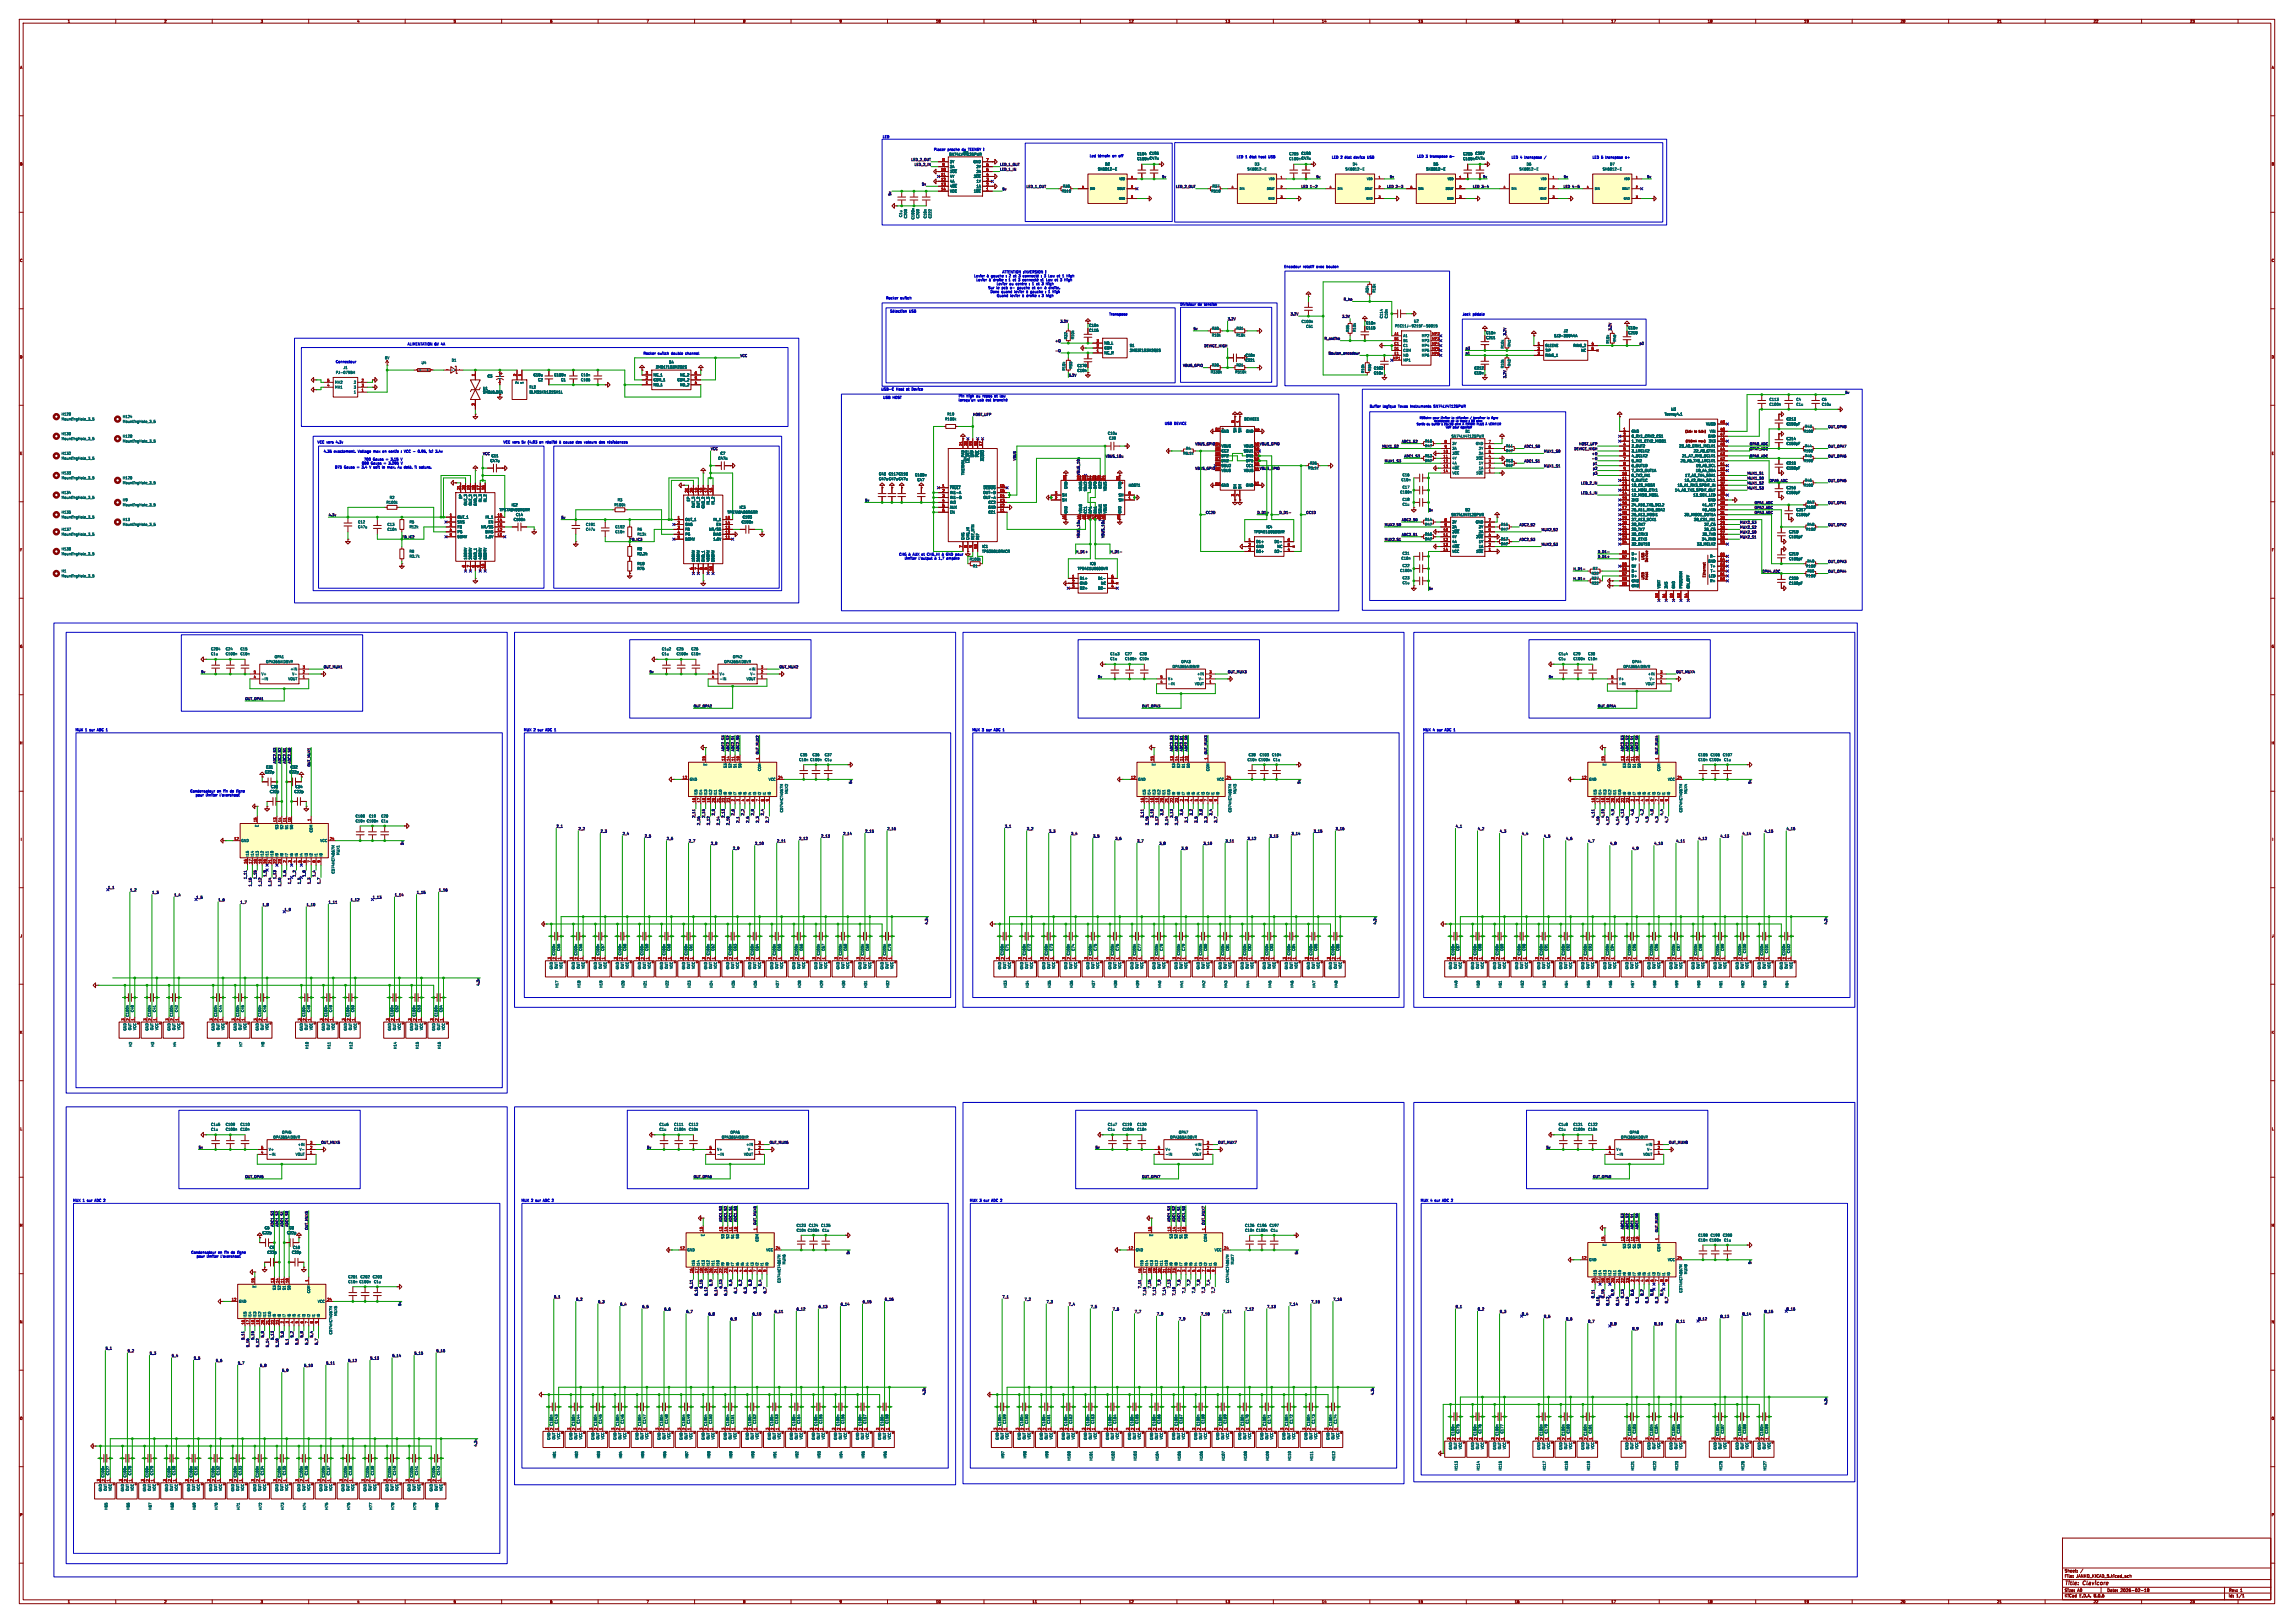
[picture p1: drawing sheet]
<svg xmlns="http://www.w3.org/2000/svg" width="1189mm" height="841mm" viewBox="0 0 1189 841" stroke-linecap="round" stroke-linejoin="round" font-family="sans-serif">
<defs><g id="words">
<g font-size="2.8" fill="#840000">
<text x="1070" y="822">Title:</text>
<text x="1080" y="822">Clavicore</text>
</g>
<g font-size="2.1" fill="#840000">
<text x="1070" y="815">Sheet:</text>
<text x="1070" y="818">File:</text>
<text x="1076" y="818">JANKO_KICAD_5.kicad_sch</text>
<text x="1070" y="828">KiCad</text>
<text x="1070" y="825">Size:</text>
<text x="1077" y="825">A0</text>
<text x="1078" y="828">E.D.A.</text>
<text x="1085" y="828">8.0.6</text>
<text x="1092" y="825">Date:</text>
<text x="1099" y="825">2026-02-18</text>
<text x="1155" y="825">Rev:</text>
<text x="1155" y="828">Id:</text>
<text x="1159" y="828">1/1</text>
<text x="1161" y="825">1</text>
</g>
<g font-size="1.8" fill="#840000">
<text x="35" y="12">1</text>
<text x="85" y="12">2</text>
<text x="135" y="12">3</text>
<text x="185" y="12">4</text>
<text x="235" y="12">5</text>
<text x="285" y="12">6</text>
<text x="335" y="12">7</text>
<text x="385" y="12">8</text>
<text x="435" y="12">9</text>
<text x="485" y="12">10</text>
<text x="535" y="12">11</text>
<text x="585" y="12">12</text>
<text x="635" y="12">13</text>
<text x="685" y="12">14</text>
<text x="735" y="12">15</text>
<text x="785" y="12">16</text>
<text x="835" y="12">17</text>
<text x="885" y="12">18</text>
<text x="935" y="12">19</text>
<text x="985" y="12">20</text>
<text x="1035" y="12">21</text>
<text x="1085" y="12">22</text>
<text x="1135" y="12">23</text>
<text x="10" y="36">A</text>
<text x="1177" y="36">A</text>
<text x="10" y="86">B</text>
<text x="1177" y="86">B</text>
<text x="10" y="136">C</text>
<text x="1177" y="136">C</text>
<text x="770" y="173">C10n</text>
<text x="10" y="186">D</text>
<text x="1177" y="186">D</text>
<text x="630" y="223">B1</text>
<text x="10" y="236">E</text>
<text x="1177" y="236">E</text>
<text x="552" y="269" transform="rotate(-90 552 269)">A1</text>
<text x="10" y="286">F</text>
<text x="1177" y="286">F</text>
<text x="852" y="290" transform="rotate(-90 852 290)">USB</text>
<text x="854" y="291" transform="rotate(-90 854 291)">Device</text>
<text x="884" y="299" transform="rotate(-90 884 299)">Ethernet</text>
<text x="852" y="300" transform="rotate(-90 852 300)">USB</text>
<text x="854" y="301" transform="rotate(-90 854 301)">Host</text>
<text x="10" y="336">G</text>
<text x="1177" y="336">G</text>
<text x="10" y="386">H</text>
<text x="1177" y="386">H</text>
<text x="11" y="436">I</text>
<text x="1178" y="436">I</text>
<text x="10" y="486">J</text>
<text x="1177" y="486">J</text>
<text x="10" y="536">K</text>
<text x="1177" y="536">K</text>
<text x="10" y="586">L</text>
<text x="1177" y="586">L</text>
<text x="10" y="636">M</text>
<text x="1177" y="636">M</text>
<text x="10" y="686">N</text>
<text x="1177" y="686">N</text>
<text x="10" y="736">O</text>
<text x="1177" y="736">O</text>
<text x="10" y="786">P</text>
<text x="1177" y="786">P</text>
<text x="35" y="831">1</text>
<text x="85" y="831">2</text>
<text x="135" y="831">3</text>
<text x="185" y="831">4</text>
<text x="235" y="831">5</text>
<text x="285" y="831">6</text>
<text x="335" y="831">7</text>
<text x="385" y="831">8</text>
<text x="435" y="831">9</text>
<text x="485" y="831">10</text>
<text x="535" y="831">11</text>
<text x="585" y="831">12</text>
<text x="635" y="831">13</text>
<text x="685" y="831">14</text>
<text x="735" y="831">15</text>
<text x="785" y="831">16</text>
<text x="835" y="831">17</text>
<text x="885" y="831">18</text>
<text x="935" y="831">19</text>
<text x="985" y="831">20</text>
<text x="1035" y="831">21</text>
<text x="1085" y="831">22</text>
<text x="1135" y="831">23</text>
</g>
<g font-size="1.8" fill="#0000c2">
<text x="457" y="72">LED</text>
<text x="484" y="78">Placer</text>
<text x="502" y="78">TEENSY !</text>
<text x="565" y="82">Led</text>
<text x="577" y="82">on</text>
<text x="641" y="82">LED 1</text>
<text x="653" y="82">host</text>
<text x="658" y="82">USB</text>
<text x="690" y="82">LED 2</text>
<text x="702" y="82">device</text>
<text x="709" y="82">USB</text>
<text x="734" y="82">LED 3</text>
<text x="741" y="82">transpose</text>
<text x="752" y="82">o-</text>
<text x="783" y="82">LED 4</text>
<text x="790" y="82">transpose</text>
<text x="801" y="82">/</text>
<text x="825" y="82">LED 5</text>
<text x="832" y="82">transpose</text>
<text x="843" y="82">o+</text>
<text x="505" y="144">Levier</text>
<text x="514" y="144">gauche</text>
<text x="522" y="144">:</text>
<text x="524" y="144">2</text>
<text x="526" y="144">et</text>
<text x="529" y="144">3</text>
<text x="541" y="144">:</text>
<text x="542" y="142">!</text>
<text x="543" y="144">3</text>
<text x="550" y="144">et</text>
<text x="553" y="144">1</text>
<text x="555" y="144">High</text>
<text x="665" y="139">Encodeur</text>
<text x="675" y="139">rotatif</text>
<text x="682" y="139">avec</text>
<text x="688" y="139">bouton</text>
<text x="506" y="146">Levier</text>
<text x="512" y="150">Sur</text>
<text x="515" y="146">droite</text>
<text x="516" y="150">le</text>
<text x="516" y="148">Levier</text>
<text x="519" y="150">pcb</text>
<text x="522" y="146">:</text>
<text x="523" y="148">au</text>
<text x="523" y="146">1</text>
<text x="524" y="150">o-</text>
<text x="526" y="146">et</text>
<text x="527" y="148">centre</text>
<text x="528" y="150">gauche</text>
<text x="529" y="146">3</text>
<text x="534" y="148">:</text>
<text x="536" y="148">1</text>
<text x="536" y="150">et</text>
<text x="538" y="148">et</text>
<text x="539" y="150">o+</text>
<text x="541" y="148">3</text>
<text x="543" y="148">High</text>
<text x="545" y="150">droite.</text>
<text x="549" y="146">et</text>
<text x="551" y="146">3</text>
<text x="554" y="146">High</text>
<text x="459" y="155">Rocker</text>
<text x="467" y="155">switch</text>
<text x="513" y="152">Donc</text>
<text x="517" y="154">Quand</text>
<text x="519" y="152">quand</text>
<text x="524" y="154">levier</text>
<text x="526" y="152">levier</text>
<text x="532" y="154">droite</text>
<text x="535" y="152">gauche</text>
<text x="539" y="154">:</text>
<text x="543" y="152">:</text>
<text x="543" y="154">high</text>
<text x="547" y="152">high</text>
<text x="612" y="159">Divisieur</text>
<text x="621" y="159">de</text>
<text x="624" y="159">tension</text>
<text x="471" y="162">USB</text>
<text x="575" y="164">Transpose</text>
<text x="758" y="164">Jack</text>
<text x="211" y="179">ALIMENTATION 6V</text>
<text x="229" y="179">4A</text>
<text x="333" y="184">Rocker</text>
<text x="341" y="184">switch</text>
<text x="348" y="184">double</text>
<text x="356" y="184">channel</text>
<text x="174" y="188">Connecteur</text>
<text x="457" y="203">USB-C</text>
<text x="464" y="203">Host</text>
<text x="470" y="203">et</text>
<text x="473" y="203">Device</text>
<text x="458" y="207">USB</text>
<text x="463" y="207">HOST</text>
<text x="497" y="208">lorsqu'un</text>
<text x="497" y="206">Pin</text>
<text x="501" y="206">high</text>
<text x="506" y="206">au</text>
<text x="507" y="208">usb</text>
<text x="510" y="206">repos</text>
<text x="511" y="208">est</text>
<text x="516" y="206">et</text>
<text x="519" y="206">low</text>
<text x="710" y="211">Buffer</text>
<text x="717" y="211">logique</text>
<text x="725" y="211">Texas</text>
<text x="731" y="211">Instruments</text>
<text x="744" y="211">SN74LV4T125PWR</text>
<text x="604" y="220">USB</text>
<text x="609" y="220">DEVICE</text>
<text x="164" y="230">VCC vers</text>
<text x="174" y="230">4.3v</text>
<text x="261" y="230">VCC vers</text>
<text x="271" y="230">5v</text>
<text x="274" y="230">(4.93</text>
<text x="280" y="230">en</text>
<text x="300" y="230">des</text>
<text x="304" y="230">valeurs</text>
<text x="312" y="230">des</text>
<text x="168" y="235">4.35</text>
<text x="173" y="235">exactement.</text>
<text x="186" y="235">Voltage</text>
<text x="189" y="239">700</text>
<text x="193" y="239">Gauss</text>
<text x="194" y="235">max</text>
<text x="199" y="235">en</text>
<text x="200" y="239">=</text>
<text x="202" y="235">sortie</text>
<text x="203" y="239">3.15</text>
<text x="208" y="239">V</text>
<text x="211" y="235">VCC -</text>
<text x="218" y="235">0.95,</text>
<text x="224" y="235">ici</text>
<text x="228" y="235">3.4v</text>
<text x="174" y="243">875</text>
<text x="178" y="243">Gauss</text>
<text x="185" y="243">=</text>
<text x="187" y="241">800</text>
<text x="188" y="243">3.4</text>
<text x="192" y="243">V soit</text>
<text x="192" y="241">Gauss</text>
<text x="199" y="243">le</text>
<text x="199" y="241">=</text>
<text x="202" y="241">3.295</text>
<text x="202" y="243">max.</text>
<text x="208" y="243">Au</text>
<text x="208" y="241">V</text>
<text x="217" y="243">il</text>
<text x="469" y="290">limiter</text>
<text x="473" y="288">AUX et</text>
<text x="476" y="290">l'output</text>
<text x="481" y="288">CHG_HI</text>
<text x="487" y="290">1,7</text>
<text x="491" y="288">GND pour</text>
<text x="39" y="379">MUX 1</text>
<text x="47" y="379">sur</text>
<text x="51" y="379">ADC 1</text>
<text x="271" y="379">MUX 2</text>
<text x="279" y="379">sur</text>
<text x="283" y="379">ADC 1</text>
<text x="504" y="379">MUX 3</text>
<text x="511" y="379">sur</text>
<text x="515" y="379">ADC 1</text>
<text x="737" y="379">MUX 4</text>
<text x="745" y="379">sur</text>
<text x="749" y="379">ADC 1</text>
<text x="98" y="411">Condensateur</text>
<text x="101" y="413">pour</text>
<text x="107" y="413">limiter</text>
<text x="113" y="411">en</text>
<text x="114" y="413">l'overshoot</text>
<text x="116" y="411">fin</text>
<text x="120" y="411">de</text>
<text x="123" y="411">ligne</text>
<text x="38" y="623">MUX 1</text>
<text x="45" y="623">sur</text>
<text x="49" y="623">ADC 2</text>
<text x="270" y="623">MUX 2</text>
<text x="278" y="623">sur</text>
<text x="282" y="623">ADC 2</text>
<text x="503" y="623">MUX 3</text>
<text x="510" y="623">sur</text>
<text x="514" y="623">ADC 2</text>
<text x="736" y="623">MUX 4</text>
<text x="744" y="623">sur</text>
<text x="748" y="623">ADC 2</text>
<text x="99" y="650">Condensateur</text>
<text x="102" y="652">pour</text>
<text x="107" y="652">limiter</text>
<text x="113" y="650">en</text>
<text x="115" y="652">l'overshoot</text>
<text x="116" y="650">fin</text>
<text x="120" y="650">de</text>
<text x="124" y="650">ligne</text>
</g>
<g font-size="1.8" fill="#0f0f0f">
<text x="472" y="83">LED_2_OUT</text>
<text x="474" y="86">LED_2_IN</text>
<text x="518" y="89">LED_1_IN</text>
<text x="518" y="86">LED_1_OUT</text>
<text x="602" y="92">5v</text>
<text x="682" y="92">5v</text>
<text x="720" y="92">5v</text>
<text x="769" y="92">5v</text>
<text x="810" y="92">5v</text>
<text x="854" y="92">5v</text>
<text x="462" y="101" transform="rotate(-90 462 101)">5v</text>
<text x="478" y="96">5v</text>
<text x="519" y="99">5v</text>
<text x="532" y="97">LED_1_OUT</text>
<text x="609" y="97">LED_2_OUT</text>
<text x="674" y="97">LED 1-2</text>
<text x="719" y="97">LED 2-3</text>
<text x="763" y="97">LED 3-4</text>
<text x="810" y="97">LED 4-5</text>
<text x="696" y="156">R_ho</text>
<text x="549" y="167">3.2V</text>
<text x="636" y="166">3.2V</text>
<text x="669" y="163">3.2V</text>
<text x="695" y="165">3.2V</text>
<text x="618" y="171">5v</text>
<text x="781" y="174" transform="rotate(-90 781 174)">3.2V</text>
<text x="835" y="171" transform="rotate(-90 835 171)">3.2V</text>
<text x="547" y="177">+O</text>
<text x="624" y="180">DEVICE_HIGH</text>
<text x="686" y="176">R_antiho</text>
<text x="850" y="179">p2</text>
<text x="384" y="185">VCC</text>
<text x="547" y="183">-O</text>
<text x="688" y="184">Bouton_encodeur</text>
<text x="759" y="184">p1</text>
<text x="759" y="181">p3</text>
<text x="613" y="190">VBUS_GPIO</text>
<text x="554" y="195">3.2V</text>
<text x="781" y="196" transform="rotate(-90 781 196)">3.2V</text>
<text x="956" y="204">5v</text>
<text x="504" y="216">HOST_UFP</text>
<text x="947" y="222">OUT_OPA8</text>
<text x="368" y="233">VCC</text>
<text x="619" y="231">VBUS_GPIOB4</text>
<text x="650" y="231">A9 VBUS_GPIO</text>
<text x="716" y="232">MUX1_S2</text>
<text x="726" y="230">ADC1_S2</text>
<text x="790" y="232">ADC1_S0</text>
<text x="816" y="233">DEVICE_HIGH</text>
<text x="818" y="231">HOST_UFP</text>
<text x="907" y="231">OPA8_ADC</text>
<text x="947" y="232">OUT_OPA7</text>
<text x="250" y="236">VCC</text>
<text x="527" y="239" transform="rotate(-90 527 239)">VBUS</text>
<text x="573" y="237">VBUS_10u</text>
<text x="718" y="240">MUX1_S3</text>
<text x="728" y="237">ADC1_S3</text>
<text x="790" y="240">ADC1_S1</text>
<text x="800" y="235">MUX1_S0</text>
<text x="825" y="238">-O</text>
<text x="825" y="236">+O</text>
<text x="947" y="237">OUT_OPA6</text>
<text x="619" y="243">VBUS_GPIOB9</text>
<text x="650" y="244">A4 VBUS_GPIO</text>
<text x="800" y="242">MUX1_S1</text>
<text x="825" y="241">p1</text>
<text x="825" y="243">p2</text>
<text x="560" y="249" transform="rotate(-90 560 249)">B9 VBUS_10u</text>
<text x="819" y="251">LED_2_IN</text>
<text x="825" y="246">p3</text>
<text x="906" y="249">MUX1_S0</text>
<text x="906" y="246">MUX1_S1</text>
<text x="906" y="251">MUX1_S2</text>
<text x="947" y="250">OUT_OPA5</text>
<text x="819" y="256">LED_1_IN</text>
<text x="906" y="254">MUX1_S3</text>
<text x="448" y="260">5v</text>
<text x="909" y="261">OPA1_ADC</text>
<text x="909" y="264">OPA2_ADC</text>
<text x="947" y="261">OUT_OPA1</text>
<text x="170" y="268">4.3v</text>
<text x="291" y="269">5v</text>
<text x="625" y="266">CC2D</text>
<text x="663" y="266">D_D1-</text>
<text x="677" y="266">CC1D</text>
<text x="740" y="265">5v</text>
<text x="909" y="266">OPA3_ADC</text>
<text x="718" y="273">MUX2_S0</text>
<text x="726" y="270">ADC2_S0</text>
<text x="787" y="273">ADC2_S2</text>
<text x="799" y="275">MUX2_S2</text>
<text x="902" y="274">MUX2_S2</text>
<text x="902" y="271">MUX2_S3</text>
<text x="947" y="273">OUT_OPA2</text>
<text x="560" y="279" transform="rotate(-90 560 279)">VBUS_10u A4</text>
<text x="572" y="279" transform="rotate(-90 572 279)">VBUS_10u A9</text>
<text x="718" y="280">MUX2_S1</text>
<text x="726" y="278">ADC2_S1</text>
<text x="787" y="280">ADC2_S3</text>
<text x="902" y="277">MUX2_S0</text>
<text x="902" y="279">MUX2_S1</text>
<text x="558" y="287">H_D1+</text>
<text x="575" y="287">H_D1-</text>
<text x="799" y="283">MUX2_S3</text>
<text x="828" y="287">D_D1-</text>
<text x="828" y="289">D_D1+</text>
<text x="947" y="292">OUT_OPA3</text>
<text x="815" y="296">H_D1-</text>
<text x="913" y="297">OPA4_ADC</text>
<text x="947" y="297">OUT_OPA4</text>
<text x="740" y="306">5v</text>
<text x="815" y="301">H_D1+</text>
<text x="168" y="346">OUT_MUX1</text>
<text x="404" y="346">OUT_MUX2</text>
<text x="104" y="349">5v</text>
<text x="337" y="349">5v</text>
<text x="569" y="351">5v</text>
<text x="636" y="349">OUT_MUX3</text>
<text x="803" y="351">5v</text>
<text x="869" y="349">OUT_MUX4</text>
<text x="127" y="363">OUT_OPA1</text>
<text x="359" y="367">OUT_OPA2</text>
<text x="592" y="367">OUT_OPA3</text>
<text x="828" y="367">OUT_OPA4</text>
<text x="376" y="389" transform="rotate(-90 376 389)">ADC2_S3</text>
<text x="378" y="389" transform="rotate(-90 378 389)">ADC2_S2</text>
<text x="381" y="389" transform="rotate(-90 381 389)">ADC2_S1</text>
<text x="383" y="389" transform="rotate(-90 383 389)">ADC2_S0</text>
<text x="608" y="389" transform="rotate(-90 608 389)">ADC2_S3</text>
<text x="611" y="389" transform="rotate(-90 611 389)">ADC2_S2</text>
<text x="613" y="389" transform="rotate(-90 613 389)">ADC2_S1</text>
<text x="616" y="389" transform="rotate(-90 616 389)">ADC2_S0</text>
<text x="842" y="389" transform="rotate(-90 842 389)">ADC2_S3</text>
<text x="844" y="389" transform="rotate(-90 844 389)">ADC2_S2</text>
<text x="847" y="389" transform="rotate(-90 847 389)">ADC2_S1</text>
<text x="849" y="389" transform="rotate(-90 849 389)">ADC2_S0</text>
<text x="143" y="396" transform="rotate(-90 143 396)">ADC2_S3</text>
<text x="146" y="396" transform="rotate(-90 146 396)">ADC2_S2</text>
<text x="148" y="396" transform="rotate(-90 148 396)">ADC2_S1</text>
<text x="151" y="396" transform="rotate(-90 151 396)">ADC2_S0</text>
<text x="393" y="391" transform="rotate(-90 393 391)">OUT_MUX2</text>
<text x="626" y="391" transform="rotate(-90 626 391)">OUT_MUX3</text>
<text x="859" y="391" transform="rotate(-90 859 391)">OUT_MUX4</text>
<text x="161" y="397" transform="rotate(-90 161 397)">OUT_MUX1</text>
<text x="442" y="406" transform="rotate(-90 442 406)">5v</text>
<text x="674" y="406" transform="rotate(-90 674 406)">5v</text>
<text x="908" y="406" transform="rotate(-90 908 406)">5v</text>
<text x="360" y="424" transform="rotate(-90 360 424)">2_11</text>
<text x="365" y="424" transform="rotate(-90 365 424)">2_15</text>
<text x="370" y="423" transform="rotate(-90 370 423)">2_9</text>
<text x="376" y="424" transform="rotate(-90 376 424)">2_13</text>
<text x="381" y="423" transform="rotate(-90 381 423)">2_6</text>
<text x="386" y="423" transform="rotate(-90 386 423)">2_2</text>
<text x="391" y="423" transform="rotate(-90 391 423)">2_8</text>
<text x="396" y="423" transform="rotate(-90 396 423)">2_4</text>
<text x="593" y="424" transform="rotate(-90 593 424)">3_11</text>
<text x="598" y="424" transform="rotate(-90 598 424)">3_15</text>
<text x="603" y="423" transform="rotate(-90 603 423)">3_9</text>
<text x="608" y="424" transform="rotate(-90 608 424)">3_13</text>
<text x="613" y="423" transform="rotate(-90 613 423)">3_6</text>
<text x="618" y="423" transform="rotate(-90 618 423)">3_2</text>
<text x="623" y="423" transform="rotate(-90 623 423)">3_8</text>
<text x="628" y="423" transform="rotate(-90 628 423)">3_4</text>
<text x="826" y="424" transform="rotate(-90 826 424)">4_11</text>
<text x="831" y="424" transform="rotate(-90 831 424)">4_15</text>
<text x="837" y="423" transform="rotate(-90 837 423)">4_9</text>
<text x="842" y="424" transform="rotate(-90 842 424)">4_13</text>
<text x="847" y="423" transform="rotate(-90 847 423)">4_6</text>
<text x="852" y="423" transform="rotate(-90 852 423)">4_2</text>
<text x="857" y="423" transform="rotate(-90 857 423)">4_8</text>
<text x="862" y="423" transform="rotate(-90 862 423)">4_4</text>
<text x="288" y="429">2_1</text>
<text x="300" y="430">2_2</text>
<text x="311" y="431">2_3</text>
<text x="363" y="428" transform="rotate(-90 363 428)">2_16</text>
<text x="368" y="428" transform="rotate(-90 368 428)">2_12</text>
<text x="373" y="428" transform="rotate(-90 373 428)">2_14</text>
<text x="378" y="428" transform="rotate(-90 378 428)">2_10</text>
<text x="383" y="426" transform="rotate(-90 383 426)">2_1</text>
<text x="388" y="426" transform="rotate(-90 388 426)">2_5</text>
<text x="393" y="426" transform="rotate(-90 393 426)">2_3</text>
<text x="398" y="426" transform="rotate(-90 398 426)">2_7</text>
<text x="448" y="431">2_15</text>
<text x="460" y="430">2_16</text>
<text x="521" y="429">3_1</text>
<text x="532" y="430">3_2</text>
<text x="544" y="431">3_3</text>
<text x="595" y="428" transform="rotate(-90 595 428)">3_16</text>
<text x="600" y="428" transform="rotate(-90 600 428)">3_12</text>
<text x="605" y="428" transform="rotate(-90 605 428)">3_14</text>
<text x="611" y="428" transform="rotate(-90 611 428)">3_10</text>
<text x="616" y="426" transform="rotate(-90 616 426)">3_1</text>
<text x="621" y="426" transform="rotate(-90 621 426)">3_5</text>
<text x="626" y="426" transform="rotate(-90 626 426)">3_3</text>
<text x="631" y="426" transform="rotate(-90 631 426)">3_7</text>
<text x="681" y="431">3_15</text>
<text x="692" y="430">3_16</text>
<text x="754" y="429">4_1</text>
<text x="766" y="430">4_2</text>
<text x="777" y="431">4_3</text>
<text x="829" y="428" transform="rotate(-90 829 428)">4_16</text>
<text x="834" y="428" transform="rotate(-90 834 428)">4_12</text>
<text x="839" y="428" transform="rotate(-90 839 428)">4_14</text>
<text x="844" y="428" transform="rotate(-90 844 428)">4_10</text>
<text x="849" y="426" transform="rotate(-90 849 426)">4_1</text>
<text x="854" y="426" transform="rotate(-90 854 426)">4_5</text>
<text x="859" y="426" transform="rotate(-90 859 426)">4_3</text>
<text x="865" y="426" transform="rotate(-90 865 426)">4_7</text>
<text x="914" y="431">4_15</text>
<text x="926" y="430">4_16</text>
<text x="209" y="438" transform="rotate(-90 209 438)">5v</text>
<text x="323" y="433">2_4</text>
<text x="334" y="434">2_5</text>
<text x="345" y="435">2_6</text>
<text x="357" y="437">2_7</text>
<text x="368" y="438">2_8</text>
<text x="391" y="438">2_10</text>
<text x="403" y="437">2_11</text>
<text x="414" y="435">2_12</text>
<text x="425" y="434">2_13</text>
<text x="437" y="433">2_14</text>
<text x="555" y="433">3_4</text>
<text x="566" y="434">3_5</text>
<text x="578" y="435">3_6</text>
<text x="589" y="437">3_7</text>
<text x="601" y="438">3_8</text>
<text x="624" y="438">3_10</text>
<text x="635" y="437">3_11</text>
<text x="646" y="435">3_12</text>
<text x="658" y="434">3_13</text>
<text x="669" y="433">3_14</text>
<text x="789" y="433">4_4</text>
<text x="800" y="434">4_5</text>
<text x="812" y="435">4_6</text>
<text x="823" y="437">4_7</text>
<text x="834" y="438">4_8</text>
<text x="857" y="438">4_10</text>
<text x="869" y="437">4_11</text>
<text x="880" y="435">4_12</text>
<text x="892" y="434">4_13</text>
<text x="903" y="433">4_14</text>
<text x="380" y="440">2_9</text>
<text x="612" y="440">3_9</text>
<text x="846" y="440">4_9</text>
<text x="128" y="456" transform="rotate(-90 128 456)">1_11</text>
<text x="133" y="456" transform="rotate(-90 133 456)">1_15</text>
<text x="138" y="454" transform="rotate(-90 138 454)">1_9</text>
<text x="143" y="456" transform="rotate(-90 143 456)">1_13</text>
<text x="148" y="454" transform="rotate(-90 148 454)">1_6</text>
<text x="153" y="454" transform="rotate(-90 153 454)">1_2</text>
<text x="158" y="454" transform="rotate(-90 158 454)">1_8</text>
<text x="163" y="454" transform="rotate(-90 163 454)">1_4</text>
<text x="56" y="461">1_1</text>
<text x="67" y="462">1_2</text>
<text x="130" y="459" transform="rotate(-90 130 459)">1_16</text>
<text x="136" y="459" transform="rotate(-90 136 459)">1_12</text>
<text x="141" y="459" transform="rotate(-90 141 459)">1_14</text>
<text x="146" y="459" transform="rotate(-90 146 459)">1_10</text>
<text x="151" y="458" transform="rotate(-90 151 458)">1_1</text>
<text x="156" y="458" transform="rotate(-90 156 458)">1_5</text>
<text x="161" y="458" transform="rotate(-90 161 458)">1_3</text>
<text x="166" y="458" transform="rotate(-90 166 458)">1_7</text>
<text x="227" y="462">1_16</text>
<text x="79" y="463">1_3</text>
<text x="90" y="464">1_4</text>
<text x="102" y="466">1_5</text>
<text x="113" y="467">1_6</text>
<text x="182" y="467">1_12</text>
<text x="193" y="466">1_13</text>
<text x="204" y="464">1_14</text>
<text x="216" y="463">1_15</text>
<text x="124" y="468">1_7</text>
<text x="136" y="470">1_8</text>
<text x="147" y="472">1_9</text>
<text x="159" y="470">1_10</text>
<text x="170" y="468">1_11</text>
<text x="481" y="479" transform="rotate(-90 481 479)">4.3v</text>
<text x="713" y="479" transform="rotate(-90 713 479)">4.3v</text>
<text x="947" y="479" transform="rotate(-90 947 479)">4.3v</text>
<text x="249" y="511" transform="rotate(-90 249 511)">4.3v</text>
<text x="166" y="593">OUT_MUX5</text>
<text x="399" y="593">OUT_MUX6</text>
<text x="631" y="593">OUT_MUX7</text>
<text x="865" y="593">OUT_MUX8</text>
<text x="103" y="595">5v</text>
<text x="335" y="595">5v</text>
<text x="568" y="595">5v</text>
<text x="801" y="595">5v</text>
<text x="127" y="611">OUT_OPA5</text>
<text x="359" y="611">OUT_OPA6</text>
<text x="592" y="611">OUT_OPA7</text>
<text x="825" y="611">OUT_OPA8</text>
<text x="142" y="636" transform="rotate(-90 142 636)">ADC1_S3</text>
<text x="144" y="636" transform="rotate(-90 144 636)">ADC1_S2</text>
<text x="147" y="636" transform="rotate(-90 147 636)">ADC1_S1</text>
<text x="150" y="636" transform="rotate(-90 150 636)">ADC1_S0</text>
<text x="374" y="633" transform="rotate(-90 374 633)">ADC1_S3</text>
<text x="377" y="633" transform="rotate(-90 377 633)">ADC1_S2</text>
<text x="379" y="633" transform="rotate(-90 379 633)">ADC1_S1</text>
<text x="382" y="633" transform="rotate(-90 382 633)">ADC1_S0</text>
<text x="392" y="635" transform="rotate(-90 392 635)">OUT_MUX6</text>
<text x="607" y="633" transform="rotate(-90 607 633)">ADC1_S3</text>
<text x="609" y="633" transform="rotate(-90 609 633)">ADC1_S2</text>
<text x="612" y="633" transform="rotate(-90 612 633)">ADC1_S1</text>
<text x="614" y="633" transform="rotate(-90 614 633)">ADC1_S0</text>
<text x="624" y="635" transform="rotate(-90 624 635)">OUT_MUX7</text>
<text x="160" y="637" transform="rotate(-90 160 637)">OUT_MUX5</text>
<text x="842" y="637" transform="rotate(-90 842 637)">ADC1_S3</text>
<text x="844" y="637" transform="rotate(-90 844 637)">ADC1_S2</text>
<text x="847" y="637" transform="rotate(-90 847 637)">ADC1_S1</text>
<text x="849" y="637" transform="rotate(-90 849 637)">ADC1_S0</text>
<text x="859" y="639" transform="rotate(-90 859 639)">OUT_MUX8</text>
<text x="440" y="650" transform="rotate(-90 440 650)">5v</text>
<text x="673" y="650" transform="rotate(-90 673 650)">5v</text>
<text x="908" y="655" transform="rotate(-90 908 655)">5v</text>
<text x="359" y="668" transform="rotate(-90 359 668)">6_11</text>
<text x="362" y="672" transform="rotate(-90 362 672)">6_16</text>
<text x="364" y="668" transform="rotate(-90 364 668)">6_15</text>
<text x="367" y="672" transform="rotate(-90 367 672)">6_12</text>
<text x="369" y="667" transform="rotate(-90 369 667)">6_9</text>
<text x="372" y="672" transform="rotate(-90 372 672)">6_14</text>
<text x="374" y="668" transform="rotate(-90 374 668)">6_13</text>
<text x="377" y="672" transform="rotate(-90 377 672)">6_10</text>
<text x="379" y="667" transform="rotate(-90 379 667)">6_6</text>
<text x="382" y="670" transform="rotate(-90 382 670)">6_1</text>
<text x="384" y="667" transform="rotate(-90 384 667)">6_2</text>
<text x="387" y="670" transform="rotate(-90 387 670)">6_5</text>
<text x="390" y="667" transform="rotate(-90 390 667)">6_8</text>
<text x="392" y="670" transform="rotate(-90 392 670)">6_3</text>
<text x="395" y="667" transform="rotate(-90 395 667)">6_4</text>
<text x="397" y="670" transform="rotate(-90 397 670)">6_7</text>
<text x="591" y="668" transform="rotate(-90 591 668)">7_11</text>
<text x="594" y="672" transform="rotate(-90 594 672)">7_16</text>
<text x="597" y="668" transform="rotate(-90 597 668)">7_15</text>
<text x="599" y="672" transform="rotate(-90 599 672)">7_12</text>
<text x="602" y="667" transform="rotate(-90 602 667)">7_9</text>
<text x="604" y="672" transform="rotate(-90 604 672)">7_14</text>
<text x="607" y="668" transform="rotate(-90 607 668)">7_13</text>
<text x="609" y="672" transform="rotate(-90 609 672)">7_10</text>
<text x="612" y="667" transform="rotate(-90 612 667)">7_6</text>
<text x="614" y="670" transform="rotate(-90 614 670)">7_1</text>
<text x="617" y="667" transform="rotate(-90 617 667)">7_2</text>
<text x="619" y="670" transform="rotate(-90 619 670)">7_5</text>
<text x="622" y="667" transform="rotate(-90 622 667)">7_8</text>
<text x="624" y="670" transform="rotate(-90 624 670)">7_3</text>
<text x="627" y="667" transform="rotate(-90 627 667)">7_4</text>
<text x="630" y="670" transform="rotate(-90 630 670)">7_7</text>
<text x="837" y="672" transform="rotate(-90 837 672)">8_9</text>
<text x="847" y="672" transform="rotate(-90 847 672)">8_6</text>
<text x="852" y="672" transform="rotate(-90 852 672)">8_2</text>
<text x="857" y="672" transform="rotate(-90 857 672)">8_8</text>
<text x="862" y="672" transform="rotate(-90 862 672)">8_4</text>
<text x="208" y="677" transform="rotate(-90 208 677)">5v</text>
<text x="287" y="673">6_1</text>
<text x="298" y="674">6_2</text>
<text x="310" y="675">6_3</text>
<text x="321" y="677">6_4</text>
<text x="333" y="678">6_5</text>
<text x="424" y="678">6_13</text>
<text x="436" y="677">6_14</text>
<text x="447" y="675">6_15</text>
<text x="458" y="674">6_16</text>
<text x="519" y="673">7_1</text>
<text x="531" y="674">7_2</text>
<text x="542" y="675">7_3</text>
<text x="554" y="677">7_4</text>
<text x="565" y="678">7_5</text>
<text x="657" y="678">7_13</text>
<text x="668" y="677">7_14</text>
<text x="679" y="675">7_15</text>
<text x="691" y="674">7_16</text>
<text x="754" y="678">8_1</text>
<text x="826" y="673" transform="rotate(-90 826 673)">8_11</text>
<text x="829" y="677" transform="rotate(-90 829 677)">8_16</text>
<text x="831" y="673" transform="rotate(-90 831 673)">8_15</text>
<text x="834" y="677" transform="rotate(-90 834 677)">8_12</text>
<text x="839" y="677" transform="rotate(-90 839 677)">8_14</text>
<text x="842" y="673" transform="rotate(-90 842 673)">8_13</text>
<text x="844" y="677" transform="rotate(-90 844 677)">8_10</text>
<text x="849" y="675" transform="rotate(-90 849 675)">8_1</text>
<text x="854" y="675" transform="rotate(-90 854 675)">8_5</text>
<text x="859" y="675" transform="rotate(-90 859 675)">8_3</text>
<text x="865" y="675" transform="rotate(-90 865 675)">8_7</text>
<text x="344" y="679">6_6</text>
<text x="356" y="680">6_7</text>
<text x="367" y="682">6_8</text>
<text x="390" y="682">6_10</text>
<text x="401" y="680">6_11</text>
<text x="413" y="679">6_12</text>
<text x="577" y="679">7_6</text>
<text x="588" y="680">7_7</text>
<text x="599" y="682">7_8</text>
<text x="622" y="682">7_10</text>
<text x="634" y="680">7_11</text>
<text x="645" y="679">7_12</text>
<text x="766" y="679">8_2</text>
<text x="777" y="680">8_3</text>
<text x="789" y="682">8_4</text>
<text x="800" y="683">8_5</text>
<text x="892" y="683">8_13</text>
<text x="903" y="682">8_14</text>
<text x="914" y="680">8_15</text>
<text x="926" y="679">8_16</text>
<text x="378" y="684">6_9</text>
<text x="611" y="684">7_9</text>
<text x="812" y="684">8_6</text>
<text x="823" y="685">8_7</text>
<text x="834" y="687">8_8</text>
<text x="846" y="689">8_9</text>
<text x="857" y="687">8_10</text>
<text x="869" y="685">8_11</text>
<text x="880" y="684">8_12</text>
<text x="127" y="694" transform="rotate(-90 127 694)">5_11</text>
<text x="132" y="694" transform="rotate(-90 132 694)">5_15</text>
<text x="137" y="693" transform="rotate(-90 137 693)">5_9</text>
<text x="142" y="694" transform="rotate(-90 142 694)">5_13</text>
<text x="147" y="693" transform="rotate(-90 147 693)">5_6</text>
<text x="152" y="693" transform="rotate(-90 152 693)">5_2</text>
<text x="157" y="693" transform="rotate(-90 157 693)">5_8</text>
<text x="162" y="693" transform="rotate(-90 162 693)">5_4</text>
<text x="55" y="699">5_1</text>
<text x="66" y="701">5_2</text>
<text x="77" y="702">5_3</text>
<text x="129" y="698" transform="rotate(-90 129 698)">5_16</text>
<text x="134" y="698" transform="rotate(-90 134 698)">5_12</text>
<text x="139" y="698" transform="rotate(-90 139 698)">5_14</text>
<text x="144" y="698" transform="rotate(-90 144 698)">5_10</text>
<text x="150" y="697" transform="rotate(-90 150 697)">5_1</text>
<text x="155" y="697" transform="rotate(-90 155 697)">5_5</text>
<text x="160" y="697" transform="rotate(-90 160 697)">5_3</text>
<text x="165" y="697" transform="rotate(-90 165 697)">5_7</text>
<text x="215" y="702">5_15</text>
<text x="226" y="701">5_16</text>
<text x="89" y="703">5_4</text>
<text x="100" y="705">5_5</text>
<text x="112" y="706">5_6</text>
<text x="123" y="707">5_7</text>
<text x="169" y="707">5_11</text>
<text x="180" y="706">5_12</text>
<text x="192" y="705">5_13</text>
<text x="203" y="703">5_14</text>
<text x="135" y="708">5_8</text>
<text x="146" y="711">5_9</text>
<text x="157" y="708">5_10</text>
<text x="480" y="723" transform="rotate(-90 480 723)">4.3v</text>
<text x="712" y="723" transform="rotate(-90 712 723)">4.3v</text>
<text x="947" y="728" transform="rotate(-90 947 728)">4.3v</text>
<text x="247" y="750" transform="rotate(-90 247 750)">4.3v</text>
</g>
<g font-size="1.8" fill="#a90000">
<text x="488" y="84">8</text>
<text x="511" y="84">7</text>
<text x="488" y="89">10</text>
<text x="488" y="86">9</text>
<text x="511" y="89">5</text>
<text x="511" y="86">6</text>
<text x="488" y="91">11</text>
<text x="488" y="94">12</text>
<text x="511" y="94">3</text>
<text x="511" y="91">4</text>
<text x="488" y="96">13</text>
<text x="488" y="99">14</text>
<text x="511" y="99">1</text>
<text x="511" y="96">2</text>
<text x="723" y="174">A1</text>
<text x="742" y="174">MP2</text>
<text x="568" y="178">3</text>
<text x="723" y="176">B1</text>
<text x="723" y="179">C1</text>
<text x="742" y="176">MP3</text>
<text x="742" y="179">MP4</text>
<text x="797" y="179">1</text>
<text x="825" y="179">4</text>
<text x="568" y="180">2</text>
<text x="568" y="183">1</text>
<text x="723" y="181">D1</text>
<text x="723" y="184">E1</text>
<text x="742" y="181">MP5</text>
<text x="742" y="184">MP6</text>
<text x="797" y="181">2</text>
<text x="797" y="184">3</text>
<text x="825" y="181">5</text>
<text x="722" y="186">MP1</text>
<text x="169" y="198">5</text>
<text x="187" y="198">2</text>
<text x="246" y="195" transform="rotate(-90 246 195)">1</text>
<text x="268" y="195" transform="rotate(-90 268 195)">2</text>
<text x="270" y="195" transform="rotate(-90 270 195)">1</text>
<text x="335" y="197">2</text>
<text x="335" y="194">3</text>
<text x="360" y="197">5</text>
<text x="360" y="194">6</text>
<text x="169" y="200">4</text>
<text x="187" y="203">1</text>
<text x="187" y="200">3</text>
<text x="335" y="199">1</text>
<text x="360" y="199">4</text>
<text x="246" y="210" transform="rotate(-90 246 210)">2</text>
<text x="640" y="219" transform="rotate(-90 640 219)">0</text>
<text x="642" y="219" transform="rotate(-90 642 219)">1</text>
<text x="891" y="219">49</text>
<text x="841" y="223">1</text>
<text x="841" y="226">2</text>
<text x="891" y="226">47</text>
<text x="891" y="223">48</text>
<text x="499" y="231" transform="rotate(-90 499 231)">21</text>
<text x="501" y="231" transform="rotate(-90 501 231)">20</text>
<text x="504" y="231" transform="rotate(-90 504 231)">19</text>
<text x="506" y="231" transform="rotate(-90 506 231)">18</text>
<text x="509" y="231" transform="rotate(-90 509 231)">17</text>
<text x="630" y="233">B5</text>
<text x="630" y="231">B4</text>
<text x="650" y="233">A8</text>
<text x="650" y="231">A9</text>
<text x="749" y="230">8</text>
<text x="749" y="232">9</text>
<text x="771" y="232">6</text>
<text x="771" y="230">7</text>
<text x="841" y="233">5</text>
<text x="841" y="228">3</text>
<text x="841" y="231">4</text>
<text x="891" y="233">44</text>
<text x="891" y="231">45</text>
<text x="891" y="228">46</text>
<text x="630" y="236">B6</text>
<text x="630" y="239">B7</text>
<text x="650" y="239">A6</text>
<text x="650" y="236">A7</text>
<text x="748" y="235">10</text>
<text x="748" y="237">11</text>
<text x="748" y="240">12</text>
<text x="771" y="240">3</text>
<text x="771" y="237">4</text>
<text x="771" y="235">5</text>
<text x="841" y="236">6</text>
<text x="841" y="239">7</text>
<text x="891" y="239">42</text>
<text x="891" y="236">43</text>
<text x="630" y="241">B8</text>
<text x="630" y="244">B9</text>
<text x="650" y="241">A5</text>
<text x="650" y="244">A4</text>
<text x="748" y="242">13</text>
<text x="748" y="245">14</text>
<text x="771" y="245">1</text>
<text x="771" y="242">2</text>
<text x="841" y="241">8</text>
<text x="841" y="244">9</text>
<text x="891" y="244">40</text>
<text x="891" y="241">41</text>
<text x="560" y="249" transform="rotate(-90 560 249)">B9</text>
<text x="562" y="249" transform="rotate(-90 562 249)">B8</text>
<text x="565" y="249" transform="rotate(-90 565 249)">B7</text>
<text x="567" y="249" transform="rotate(-90 567 249)">B6</text>
<text x="570" y="249" transform="rotate(-90 570 249)">B5</text>
<text x="573" y="249" transform="rotate(-90 573 249)">B4</text>
<text x="580" y="249" transform="rotate(-90 580 249)">B1</text>
<text x="650" y="251">A1</text>
<text x="841" y="246">10</text>
<text x="841" y="249">11</text>
<text x="841" y="251">12</text>
<text x="891" y="251">37</text>
<text x="891" y="249">38</text>
<text x="891" y="246">39</text>
<text x="239" y="254" transform="rotate(-90 239 254)">21</text>
<text x="241" y="254" transform="rotate(-90 241 254)">20</text>
<text x="244" y="254" transform="rotate(-90 244 254)">19</text>
<text x="246" y="254" transform="rotate(-90 246 254)">18</text>
<text x="249" y="254" transform="rotate(-90 249 254)">17</text>
<text x="251" y="254" transform="rotate(-90 251 254)">16</text>
<text x="357" y="255" transform="rotate(-90 357 255)">21</text>
<text x="359" y="255" transform="rotate(-90 359 255)">20</text>
<text x="362" y="255" transform="rotate(-90 362 255)">19</text>
<text x="364" y="255" transform="rotate(-90 364 255)">18</text>
<text x="367" y="255" transform="rotate(-90 367 255)">17</text>
<text x="369" y="255" transform="rotate(-90 369 255)">16</text>
<text x="488" y="252">1</text>
<text x="488" y="255">2</text>
<text x="488" y="258">3</text>
<text x="518" y="258">14</text>
<text x="518" y="255">15</text>
<text x="518" y="252">16</text>
<text x="547" y="256">3</text>
<text x="585" y="256">0</text>
<text x="640" y="257" transform="rotate(-90 640 257)">3</text>
<text x="642" y="257" transform="rotate(-90 642 257)">2</text>
<text x="841" y="254">13</text>
<text x="841" y="256">14</text>
<text x="891" y="256">35</text>
<text x="891" y="254">36</text>
<text x="488" y="260">4</text>
<text x="488" y="263">5</text>
<text x="518" y="263">12</text>
<text x="518" y="260">13</text>
<text x="547" y="259">2</text>
<text x="585" y="259">1</text>
<text x="841" y="259">15</text>
<text x="841" y="261">16</text>
<text x="841" y="264">17</text>
<text x="891" y="264">32</text>
<text x="891" y="261">33</text>
<text x="891" y="259">34</text>
<text x="233" y="268">1</text>
<text x="258" y="268">15</text>
<text x="351" y="269">1</text>
<text x="376" y="269">15</text>
<text x="488" y="265">6</text>
<text x="518" y="265">11</text>
<text x="560" y="269" transform="rotate(-90 560 269)">A4</text>
<text x="562" y="269" transform="rotate(-90 562 269)">A5</text>
<text x="565" y="269" transform="rotate(-90 565 269)">A6</text>
<text x="567" y="269" transform="rotate(-90 567 269)">A7</text>
<text x="570" y="269" transform="rotate(-90 570 269)">A8</text>
<text x="573" y="269" transform="rotate(-90 573 269)">A9</text>
<text x="841" y="266">18</text>
<text x="841" y="269">19</text>
<text x="891" y="269">30</text>
<text x="891" y="266">31</text>
<text x="233" y="270">2</text>
<text x="233" y="273">3</text>
<text x="233" y="275">4</text>
<text x="258" y="275">12</text>
<text x="258" y="273">13</text>
<text x="258" y="270">14</text>
<text x="351" y="272">2</text>
<text x="351" y="274">3</text>
<text x="376" y="274">13</text>
<text x="376" y="272">14</text>
<text x="748" y="275">10</text>
<text x="749" y="270">8</text>
<text x="749" y="273">9</text>
<text x="771" y="275">5</text>
<text x="771" y="273">6</text>
<text x="771" y="270">7</text>
<text x="841" y="272">20</text>
<text x="841" y="274">21</text>
<text x="891" y="274">28</text>
<text x="891" y="272">29</text>
<text x="233" y="278">5</text>
<text x="258" y="278">11</text>
<text x="351" y="277">4</text>
<text x="351" y="279">5</text>
<text x="376" y="279">11</text>
<text x="376" y="277">12</text>
<text x="647" y="280">1</text>
<text x="667" y="280">6</text>
<text x="748" y="278">11</text>
<text x="748" y="280">12</text>
<text x="771" y="280">3</text>
<text x="771" y="278">4</text>
<text x="841" y="277">22</text>
<text x="841" y="279">23</text>
<text x="841" y="282">24</text>
<text x="891" y="282">25</text>
<text x="891" y="279">26</text>
<text x="891" y="277">27</text>
<text x="499" y="284" transform="rotate(-90 499 284)">7</text>
<text x="501" y="284" transform="rotate(-90 501 284)">8</text>
<text x="504" y="284" transform="rotate(-90 504 284)">9</text>
<text x="506" y="285" transform="rotate(-90 506 285)">10</text>
<text x="647" y="283">2</text>
<text x="647" y="285">3</text>
<text x="667" y="285">4</text>
<text x="667" y="283">5</text>
<text x="748" y="283">13</text>
<text x="748" y="285">14</text>
<text x="771" y="285">1</text>
<text x="771" y="283">2</text>
<text x="841" y="287">66</text>
<text x="841" y="293">55</text>
<text x="841" y="289">67</text>
<text x="891" y="293">63</text>
<text x="891" y="291">64</text>
<text x="891" y="288">65</text>
<text x="241" y="294" transform="rotate(-90 241 294)">6</text>
<text x="244" y="294" transform="rotate(-90 244 294)">7</text>
<text x="246" y="294" transform="rotate(-90 246 294)">8</text>
<text x="249" y="294" transform="rotate(-90 249 294)">9</text>
<text x="251" y="295" transform="rotate(-90 251 295)">10</text>
<text x="359" y="295" transform="rotate(-90 359 295)">6</text>
<text x="362" y="295" transform="rotate(-90 362 295)">7</text>
<text x="364" y="295" transform="rotate(-90 364 295)">8</text>
<text x="367" y="295" transform="rotate(-90 367 295)">9</text>
<text x="369" y="296" transform="rotate(-90 369 296)">10</text>
<text x="556" y="299">1</text>
<text x="576" y="299">6</text>
<text x="841" y="296">56</text>
<text x="841" y="298">57</text>
<text x="891" y="298">61</text>
<text x="891" y="296">62</text>
<text x="556" y="302">2</text>
<text x="556" y="305">3</text>
<text x="576" y="305">4</text>
<text x="576" y="302">5</text>
<text x="841" y="301">58</text>
<text x="841" y="303">59</text>
<text x="891" y="301">60</text>
<text x="860" y="310" transform="rotate(-90 860 310)">50</text>
<text x="863" y="310" transform="rotate(-90 863 310)">51</text>
<text x="867" y="310" transform="rotate(-90 867 310)">52</text>
<text x="871" y="310" transform="rotate(-90 871 310)">53</text>
<text x="875" y="310" transform="rotate(-90 875 310)">54</text>
<text x="157" y="346">3</text>
<text x="394" y="346">3</text>
<text x="131" y="352">4</text>
<text x="131" y="349">5</text>
<text x="157" y="352">1</text>
<text x="157" y="349">2</text>
<text x="369" y="352">4</text>
<text x="369" y="349">5</text>
<text x="394" y="352">1</text>
<text x="394" y="349">2</text>
<text x="601" y="352">5</text>
<text x="627" y="352">2</text>
<text x="627" y="349">3</text>
<text x="835" y="352">5</text>
<text x="860" y="352">2</text>
<text x="860" y="349">3</text>
<text x="601" y="354">4</text>
<text x="627" y="354">1</text>
<text x="835" y="354">4</text>
<text x="860" y="354">1</text>
<text x="366" y="394" transform="rotate(-90 366 394)">15</text>
<text x="376" y="394" transform="rotate(-90 376 394)">13</text>
<text x="378" y="394" transform="rotate(-90 378 394)">14</text>
<text x="381" y="394" transform="rotate(-90 381 394)">11</text>
<text x="383" y="394" transform="rotate(-90 383 394)">10</text>
<text x="393" y="394" transform="rotate(-90 393 394)">1</text>
<text x="598" y="394" transform="rotate(-90 598 394)">15</text>
<text x="608" y="394" transform="rotate(-90 608 394)">13</text>
<text x="611" y="394" transform="rotate(-90 611 394)">14</text>
<text x="613" y="394" transform="rotate(-90 613 394)">11</text>
<text x="616" y="394" transform="rotate(-90 616 394)">10</text>
<text x="626" y="394" transform="rotate(-90 626 394)">1</text>
<text x="832" y="394" transform="rotate(-90 832 394)">15</text>
<text x="842" y="394" transform="rotate(-90 842 394)">13</text>
<text x="844" y="394" transform="rotate(-90 844 394)">14</text>
<text x="847" y="394" transform="rotate(-90 847 394)">11</text>
<text x="849" y="394" transform="rotate(-90 849 394)">10</text>
<text x="860" y="394" transform="rotate(-90 860 394)">1</text>
<text x="354" y="404">12</text>
<text x="403" y="404">24</text>
<text x="586" y="404">12</text>
<text x="636" y="404">24</text>
<text x="820" y="404">12</text>
<text x="869" y="404">24</text>
<text x="360" y="416" transform="rotate(-90 360 416)">16</text>
<text x="363" y="416" transform="rotate(-90 363 416)">17</text>
<text x="366" y="416" transform="rotate(-90 366 416)">18</text>
<text x="368" y="416" transform="rotate(-90 368 416)">19</text>
<text x="371" y="416" transform="rotate(-90 371 416)">20</text>
<text x="373" y="416" transform="rotate(-90 373 416)">21</text>
<text x="376" y="416" transform="rotate(-90 376 416)">22</text>
<text x="378" y="416" transform="rotate(-90 378 416)">23</text>
<text x="381" y="415" transform="rotate(-90 381 415)">2</text>
<text x="383" y="415" transform="rotate(-90 383 415)">3</text>
<text x="386" y="415" transform="rotate(-90 386 415)">4</text>
<text x="388" y="415" transform="rotate(-90 388 415)">5</text>
<text x="391" y="415" transform="rotate(-90 391 415)">6</text>
<text x="393" y="415" transform="rotate(-90 393 415)">7</text>
<text x="396" y="415" transform="rotate(-90 396 415)">8</text>
<text x="399" y="415" transform="rotate(-90 399 415)">9</text>
<text x="593" y="416" transform="rotate(-90 593 416)">16</text>
<text x="595" y="416" transform="rotate(-90 595 416)">17</text>
<text x="598" y="416" transform="rotate(-90 598 416)">18</text>
<text x="600" y="416" transform="rotate(-90 600 416)">19</text>
<text x="603" y="416" transform="rotate(-90 603 416)">20</text>
<text x="606" y="416" transform="rotate(-90 606 416)">21</text>
<text x="608" y="416" transform="rotate(-90 608 416)">22</text>
<text x="611" y="416" transform="rotate(-90 611 416)">23</text>
<text x="613" y="415" transform="rotate(-90 613 415)">2</text>
<text x="616" y="415" transform="rotate(-90 616 415)">3</text>
<text x="618" y="415" transform="rotate(-90 618 415)">4</text>
<text x="621" y="415" transform="rotate(-90 621 415)">5</text>
<text x="623" y="415" transform="rotate(-90 623 415)">6</text>
<text x="626" y="415" transform="rotate(-90 626 415)">7</text>
<text x="628" y="415" transform="rotate(-90 628 415)">8</text>
<text x="631" y="415" transform="rotate(-90 631 415)">9</text>
<text x="827" y="416" transform="rotate(-90 827 416)">16</text>
<text x="829" y="416" transform="rotate(-90 829 416)">17</text>
<text x="832" y="416" transform="rotate(-90 832 416)">18</text>
<text x="834" y="416" transform="rotate(-90 834 416)">19</text>
<text x="837" y="416" transform="rotate(-90 837 416)">20</text>
<text x="839" y="416" transform="rotate(-90 839 416)">21</text>
<text x="842" y="416" transform="rotate(-90 842 416)">22</text>
<text x="844" y="416" transform="rotate(-90 844 416)">23</text>
<text x="847" y="415" transform="rotate(-90 847 415)">2</text>
<text x="849" y="415" transform="rotate(-90 849 415)">3</text>
<text x="852" y="415" transform="rotate(-90 852 415)">4</text>
<text x="854" y="415" transform="rotate(-90 854 415)">5</text>
<text x="857" y="415" transform="rotate(-90 857 415)">6</text>
<text x="860" y="415" transform="rotate(-90 860 415)">7</text>
<text x="862" y="415" transform="rotate(-90 862 415)">8</text>
<text x="865" y="415" transform="rotate(-90 865 415)">9</text>
<text x="161" y="426" transform="rotate(-90 161 426)">1</text>
<text x="133" y="426" transform="rotate(-90 133 426)">15</text>
<text x="143" y="426" transform="rotate(-90 143 426)">13</text>
<text x="146" y="426" transform="rotate(-90 146 426)">14</text>
<text x="148" y="426" transform="rotate(-90 148 426)">11</text>
<text x="151" y="426" transform="rotate(-90 151 426)">10</text>
<text x="121" y="435">12</text>
<text x="171" y="435">24</text>
<text x="128" y="448" transform="rotate(-90 128 448)">16</text>
<text x="131" y="448" transform="rotate(-90 131 448)">17</text>
<text x="133" y="448" transform="rotate(-90 133 448)">18</text>
<text x="136" y="448" transform="rotate(-90 136 448)">19</text>
<text x="138" y="448" transform="rotate(-90 138 448)">20</text>
<text x="141" y="448" transform="rotate(-90 141 448)">21</text>
<text x="143" y="448" transform="rotate(-90 143 448)">22</text>
<text x="146" y="448" transform="rotate(-90 146 448)">23</text>
<text x="148" y="447" transform="rotate(-90 148 447)">2</text>
<text x="151" y="447" transform="rotate(-90 151 447)">3</text>
<text x="153" y="447" transform="rotate(-90 153 447)">4</text>
<text x="156" y="447" transform="rotate(-90 156 447)">5</text>
<text x="158" y="447" transform="rotate(-90 158 447)">6</text>
<text x="161" y="447" transform="rotate(-90 161 447)">7</text>
<text x="164" y="447" transform="rotate(-90 164 447)">8</text>
<text x="166" y="447" transform="rotate(-90 166 447)">9</text>
<text x="285" y="497" transform="rotate(-90 285 497)">3</text>
<text x="291" y="497" transform="rotate(-90 291 497)">1</text>
<text x="297" y="497" transform="rotate(-90 297 497)">3</text>
<text x="299" y="497" transform="rotate(-90 299 497)">2 C100n</text>
<text x="302" y="497" transform="rotate(-90 302 497)">1</text>
<text x="308" y="497" transform="rotate(-90 308 497)">3</text>
<text x="311" y="497" transform="rotate(-90 311 497)">2 C100n</text>
<text x="313" y="497" transform="rotate(-90 313 497)">1</text>
<text x="320" y="497" transform="rotate(-90 320 497)">3</text>
<text x="322" y="497" transform="rotate(-90 322 497)">2 C100n</text>
<text x="325" y="497" transform="rotate(-90 325 497)">1</text>
<text x="331" y="497" transform="rotate(-90 331 497)">3</text>
<text x="336" y="497" transform="rotate(-90 336 497)">1</text>
<text x="343" y="497" transform="rotate(-90 343 497)">3</text>
<text x="345" y="497" transform="rotate(-90 345 497)">2 C100n</text>
<text x="348" y="497" transform="rotate(-90 348 497)">1</text>
<text x="354" y="497" transform="rotate(-90 354 497)">3</text>
<text x="357" y="497" transform="rotate(-90 357 497)">2 C100n</text>
<text x="359" y="497" transform="rotate(-90 359 497)">1</text>
<text x="366" y="497" transform="rotate(-90 366 497)">3</text>
<text x="371" y="497" transform="rotate(-90 371 497)">1</text>
<text x="377" y="497" transform="rotate(-90 377 497)">3</text>
<text x="382" y="497" transform="rotate(-90 382 497)">1</text>
<text x="388" y="497" transform="rotate(-90 388 497)">3</text>
<text x="393" y="497" transform="rotate(-90 393 497)">1</text>
<text x="400" y="497" transform="rotate(-90 400 497)">3</text>
<text x="402" y="497" transform="rotate(-90 402 497)">2 C100n</text>
<text x="405" y="497" transform="rotate(-90 405 497)">1</text>
<text x="411" y="497" transform="rotate(-90 411 497)">3</text>
<text x="414" y="497" transform="rotate(-90 414 497)">2 C100n</text>
<text x="416" y="497" transform="rotate(-90 416 497)">1</text>
<text x="423" y="497" transform="rotate(-90 423 497)">3</text>
<text x="428" y="497" transform="rotate(-90 428 497)">1</text>
<text x="434" y="497" transform="rotate(-90 434 497)">3</text>
<text x="439" y="497" transform="rotate(-90 439 497)">1</text>
<text x="446" y="497" transform="rotate(-90 446 497)">3</text>
<text x="451" y="497" transform="rotate(-90 451 497)">1</text>
<text x="457" y="497" transform="rotate(-90 457 497)">3</text>
<text x="459" y="497" transform="rotate(-90 459 497)">2 C100n</text>
<text x="462" y="497" transform="rotate(-90 462 497)">1</text>
<text x="518" y="497" transform="rotate(-90 518 497)">3</text>
<text x="523" y="497" transform="rotate(-90 523 497)">1</text>
<text x="529" y="497" transform="rotate(-90 529 497)">3</text>
<text x="532" y="497" transform="rotate(-90 532 497)">2 C100n</text>
<text x="534" y="497" transform="rotate(-90 534 497)">1</text>
<text x="541" y="497" transform="rotate(-90 541 497)">3</text>
<text x="543" y="497" transform="rotate(-90 543 497)">2 C100n</text>
<text x="546" y="497" transform="rotate(-90 546 497)">1</text>
<text x="552" y="497" transform="rotate(-90 552 497)">3</text>
<text x="555" y="497" transform="rotate(-90 555 497)">2 C100n</text>
<text x="557" y="497" transform="rotate(-90 557 497)">1</text>
<text x="564" y="497" transform="rotate(-90 564 497)">3</text>
<text x="569" y="497" transform="rotate(-90 569 497)">1</text>
<text x="575" y="497" transform="rotate(-90 575 497)">3</text>
<text x="580" y="497" transform="rotate(-90 580 497)">1</text>
<text x="586" y="497" transform="rotate(-90 586 497)">3</text>
<text x="589" y="497" transform="rotate(-90 589 497)">2 C100n</text>
<text x="592" y="497" transform="rotate(-90 592 497)">1</text>
<text x="598" y="497" transform="rotate(-90 598 497)">3</text>
<text x="603" y="497" transform="rotate(-90 603 497)">1</text>
<text x="609" y="497" transform="rotate(-90 609 497)">3</text>
<text x="612" y="497" transform="rotate(-90 612 497)">2 C100n</text>
<text x="614" y="497" transform="rotate(-90 614 497)">1</text>
<text x="621" y="497" transform="rotate(-90 621 497)">3</text>
<text x="626" y="497" transform="rotate(-90 626 497)">1</text>
<text x="632" y="497" transform="rotate(-90 632 497)">3</text>
<text x="635" y="497" transform="rotate(-90 635 497)">2 C100n</text>
<text x="637" y="497" transform="rotate(-90 637 497)">1</text>
<text x="644" y="497" transform="rotate(-90 644 497)">3</text>
<text x="649" y="497" transform="rotate(-90 649 497)">1</text>
<text x="655" y="497" transform="rotate(-90 655 497)">3</text>
<text x="658" y="497" transform="rotate(-90 658 497)">2 C100n</text>
<text x="660" y="497" transform="rotate(-90 660 497)">1</text>
<text x="666" y="497" transform="rotate(-90 666 497)">3</text>
<text x="672" y="497" transform="rotate(-90 672 497)">1</text>
<text x="678" y="497" transform="rotate(-90 678 497)">3</text>
<text x="683" y="497" transform="rotate(-90 683 497)">1</text>
<text x="689" y="497" transform="rotate(-90 689 497)">3</text>
<text x="694" y="497" transform="rotate(-90 694 497)">1</text>
<text x="752" y="497" transform="rotate(-90 752 497)">3</text>
<text x="754" y="497" transform="rotate(-90 754 497)">2 C100n</text>
<text x="757" y="497" transform="rotate(-90 757 497)">1</text>
<text x="763" y="497" transform="rotate(-90 763 497)">3</text>
<text x="766" y="497" transform="rotate(-90 766 497)">2 C100n</text>
<text x="768" y="497" transform="rotate(-90 768 497)">1</text>
<text x="774" y="497" transform="rotate(-90 774 497)">3</text>
<text x="777" y="497" transform="rotate(-90 777 497)">2 C100n</text>
<text x="780" y="497" transform="rotate(-90 780 497)">1</text>
<text x="786" y="497" transform="rotate(-90 786 497)">3</text>
<text x="788" y="497" transform="rotate(-90 788 497)">2 C100n</text>
<text x="791" y="497" transform="rotate(-90 791 497)">1</text>
<text x="797" y="497" transform="rotate(-90 797 497)">3</text>
<text x="802" y="497" transform="rotate(-90 802 497)">1</text>
<text x="809" y="497" transform="rotate(-90 809 497)">3</text>
<text x="811" y="497" transform="rotate(-90 811 497)">2 C100n</text>
<text x="814" y="497" transform="rotate(-90 814 497)">1</text>
<text x="820" y="497" transform="rotate(-90 820 497)">3</text>
<text x="823" y="497" transform="rotate(-90 823 497)">2 C100n</text>
<text x="825" y="497" transform="rotate(-90 825 497)">1</text>
<text x="832" y="497" transform="rotate(-90 832 497)">3</text>
<text x="834" y="497" transform="rotate(-90 834 497)">2 C100n</text>
<text x="837" y="497" transform="rotate(-90 837 497)">1</text>
<text x="843" y="497" transform="rotate(-90 843 497)">3</text>
<text x="846" y="497" transform="rotate(-90 846 497)">2 C100n</text>
<text x="848" y="497" transform="rotate(-90 848 497)">1</text>
<text x="854" y="497" transform="rotate(-90 854 497)">3</text>
<text x="857" y="497" transform="rotate(-90 857 497)">2 C100n</text>
<text x="860" y="497" transform="rotate(-90 860 497)">1</text>
<text x="866" y="497" transform="rotate(-90 866 497)">3</text>
<text x="871" y="497" transform="rotate(-90 871 497)">1</text>
<text x="877" y="497" transform="rotate(-90 877 497)">3</text>
<text x="880" y="497" transform="rotate(-90 880 497)">2 C100n</text>
<text x="882" y="497" transform="rotate(-90 882 497)">1</text>
<text x="889" y="497" transform="rotate(-90 889 497)">3</text>
<text x="894" y="497" transform="rotate(-90 894 497)">1</text>
<text x="900" y="497" transform="rotate(-90 900 497)">3</text>
<text x="905" y="497" transform="rotate(-90 905 497)">1</text>
<text x="912" y="497" transform="rotate(-90 912 497)">3</text>
<text x="914" y="497" transform="rotate(-90 914 497)">2 C100n</text>
<text x="917" y="497" transform="rotate(-90 917 497)">1</text>
<text x="923" y="497" transform="rotate(-90 923 497)">3</text>
<text x="928" y="497" transform="rotate(-90 928 497)">1</text>
<text x="65" y="529" transform="rotate(-90 65 529)">3</text>
<text x="70" y="529" transform="rotate(-90 70 529)">1</text>
<text x="76" y="529" transform="rotate(-90 76 529)">3</text>
<text x="81" y="529" transform="rotate(-90 81 529)">1</text>
<text x="87" y="529" transform="rotate(-90 87 529)">3</text>
<text x="92" y="529" transform="rotate(-90 92 529)">1</text>
<text x="110" y="529" transform="rotate(-90 110 529)">3</text>
<text x="115" y="529" transform="rotate(-90 115 529)">1</text>
<text x="122" y="529" transform="rotate(-90 122 529)">3</text>
<text x="127" y="529" transform="rotate(-90 127 529)">1</text>
<text x="133" y="529" transform="rotate(-90 133 529)">3</text>
<text x="138" y="529" transform="rotate(-90 138 529)">1</text>
<text x="156" y="529" transform="rotate(-90 156 529)">3</text>
<text x="158" y="529" transform="rotate(-90 158 529)">2 C100n</text>
<text x="161" y="529" transform="rotate(-90 161 529)">1</text>
<text x="167" y="529" transform="rotate(-90 167 529)">3</text>
<text x="170" y="529" transform="rotate(-90 170 529)">2 C100n</text>
<text x="172" y="529" transform="rotate(-90 172 529)">1</text>
<text x="179" y="529" transform="rotate(-90 179 529)">3</text>
<text x="181" y="529" transform="rotate(-90 181 529)">2 C100n</text>
<text x="184" y="529" transform="rotate(-90 184 529)">1</text>
<text x="202" y="529" transform="rotate(-90 202 529)">3</text>
<text x="204" y="529" transform="rotate(-90 204 529)">2 C100n</text>
<text x="207" y="529" transform="rotate(-90 207 529)">1</text>
<text x="213" y="529" transform="rotate(-90 213 529)">3</text>
<text x="216" y="529" transform="rotate(-90 216 529)">2 C100n</text>
<text x="218" y="529" transform="rotate(-90 218 529)">1</text>
<text x="225" y="529" transform="rotate(-90 225 529)">3</text>
<text x="227" y="529" transform="rotate(-90 227 529)">2 C100n</text>
<text x="230" y="529" transform="rotate(-90 230 529)">1</text>
<text x="161" y="593">3</text>
<text x="393" y="593">3</text>
<text x="625" y="593">3</text>
<text x="859" y="593">3</text>
<text x="135" y="598">4</text>
<text x="135" y="595">5</text>
<text x="161" y="598">1</text>
<text x="161" y="595">2</text>
<text x="368" y="598">4</text>
<text x="368" y="595">5</text>
<text x="393" y="598">1</text>
<text x="393" y="595">2</text>
<text x="600" y="598">4</text>
<text x="600" y="595">5</text>
<text x="625" y="598">1</text>
<text x="625" y="595">2</text>
<text x="834" y="598">4</text>
<text x="834" y="595">5</text>
<text x="859" y="598">1</text>
<text x="859" y="595">2</text>
<text x="364" y="638" transform="rotate(-90 364 638)">15</text>
<text x="374" y="638" transform="rotate(-90 374 638)">13</text>
<text x="377" y="638" transform="rotate(-90 377 638)">14</text>
<text x="379" y="638" transform="rotate(-90 379 638)">11</text>
<text x="382" y="638" transform="rotate(-90 382 638)">10</text>
<text x="392" y="638" transform="rotate(-90 392 638)">1</text>
<text x="597" y="638" transform="rotate(-90 597 638)">15</text>
<text x="607" y="638" transform="rotate(-90 607 638)">13</text>
<text x="609" y="638" transform="rotate(-90 609 638)">14</text>
<text x="612" y="638" transform="rotate(-90 612 638)">11</text>
<text x="614" y="638" transform="rotate(-90 614 638)">10</text>
<text x="625" y="638" transform="rotate(-90 625 638)">1</text>
<text x="352" y="647">12</text>
<text x="402" y="647">24</text>
<text x="585" y="647">12</text>
<text x="634" y="647">24</text>
<text x="832" y="643" transform="rotate(-90 832 643)">15</text>
<text x="842" y="643" transform="rotate(-90 842 643)">13</text>
<text x="844" y="643" transform="rotate(-90 844 643)">14</text>
<text x="847" y="643" transform="rotate(-90 847 643)">11</text>
<text x="849" y="643" transform="rotate(-90 849 643)">10</text>
<text x="860" y="643" transform="rotate(-90 860 643)">1</text>
<text x="820" y="653">12</text>
<text x="869" y="653">24</text>
<text x="359" y="660" transform="rotate(-90 359 660)">16</text>
<text x="362" y="660" transform="rotate(-90 362 660)">17</text>
<text x="364" y="660" transform="rotate(-90 364 660)">18</text>
<text x="367" y="660" transform="rotate(-90 367 660)">19</text>
<text x="369" y="660" transform="rotate(-90 369 660)">20</text>
<text x="372" y="660" transform="rotate(-90 372 660)">21</text>
<text x="374" y="660" transform="rotate(-90 374 660)">22</text>
<text x="377" y="660" transform="rotate(-90 377 660)">23</text>
<text x="379" y="659" transform="rotate(-90 379 659)">2</text>
<text x="382" y="659" transform="rotate(-90 382 659)">3</text>
<text x="385" y="659" transform="rotate(-90 385 659)">4</text>
<text x="387" y="659" transform="rotate(-90 387 659)">5</text>
<text x="390" y="659" transform="rotate(-90 390 659)">6</text>
<text x="392" y="659" transform="rotate(-90 392 659)">7</text>
<text x="395" y="659" transform="rotate(-90 395 659)">8</text>
<text x="397" y="659" transform="rotate(-90 397 659)">9</text>
<text x="592" y="660" transform="rotate(-90 592 660)">16</text>
<text x="594" y="660" transform="rotate(-90 594 660)">17</text>
<text x="597" y="660" transform="rotate(-90 597 660)">18</text>
<text x="599" y="660" transform="rotate(-90 599 660)">19</text>
<text x="602" y="660" transform="rotate(-90 602 660)">20</text>
<text x="604" y="660" transform="rotate(-90 604 660)">21</text>
<text x="607" y="660" transform="rotate(-90 607 660)">22</text>
<text x="609" y="660" transform="rotate(-90 609 660)">23</text>
<text x="612" y="659" transform="rotate(-90 612 659)">2</text>
<text x="614" y="659" transform="rotate(-90 614 659)">3</text>
<text x="617" y="659" transform="rotate(-90 617 659)">4</text>
<text x="620" y="659" transform="rotate(-90 620 659)">5</text>
<text x="622" y="659" transform="rotate(-90 622 659)">6</text>
<text x="625" y="659" transform="rotate(-90 625 659)">7</text>
<text x="627" y="659" transform="rotate(-90 627 659)">8</text>
<text x="630" y="659" transform="rotate(-90 630 659)">9</text>
<text x="132" y="665" transform="rotate(-90 132 665)">15</text>
<text x="142" y="665" transform="rotate(-90 142 665)">13</text>
<text x="145" y="665" transform="rotate(-90 145 665)">14</text>
<text x="147" y="665" transform="rotate(-90 147 665)">11</text>
<text x="150" y="665" transform="rotate(-90 150 665)">10</text>
<text x="160" y="664" transform="rotate(-90 160 664)">1</text>
<text x="827" y="665" transform="rotate(-90 827 665)">16</text>
<text x="829" y="665" transform="rotate(-90 829 665)">17</text>
<text x="832" y="665" transform="rotate(-90 832 665)">18</text>
<text x="834" y="665" transform="rotate(-90 834 665)">19</text>
<text x="837" y="665" transform="rotate(-90 837 665)">20</text>
<text x="839" y="665" transform="rotate(-90 839 665)">21</text>
<text x="842" y="665" transform="rotate(-90 842 665)">22</text>
<text x="844" y="665" transform="rotate(-90 844 665)">23</text>
<text x="847" y="664" transform="rotate(-90 847 664)">2</text>
<text x="849" y="664" transform="rotate(-90 849 664)">3</text>
<text x="852" y="664" transform="rotate(-90 852 664)">4</text>
<text x="854" y="664" transform="rotate(-90 854 664)">5</text>
<text x="857" y="664" transform="rotate(-90 857 664)">6</text>
<text x="860" y="664" transform="rotate(-90 860 664)">7</text>
<text x="862" y="664" transform="rotate(-90 862 664)">8</text>
<text x="865" y="664" transform="rotate(-90 865 664)">9</text>
<text x="120" y="674">12</text>
<text x="170" y="674">24</text>
<text x="127" y="686" transform="rotate(-90 127 686)">16</text>
<text x="129" y="686" transform="rotate(-90 129 686)">17</text>
<text x="132" y="686" transform="rotate(-90 132 686)">18</text>
<text x="134" y="686" transform="rotate(-90 134 686)">19</text>
<text x="137" y="686" transform="rotate(-90 137 686)">20</text>
<text x="139" y="686" transform="rotate(-90 139 686)">21</text>
<text x="142" y="686" transform="rotate(-90 142 686)">22</text>
<text x="145" y="686" transform="rotate(-90 145 686)">23</text>
<text x="147" y="686" transform="rotate(-90 147 686)">2</text>
<text x="150" y="686" transform="rotate(-90 150 686)">3</text>
<text x="152" y="686" transform="rotate(-90 152 686)">4</text>
<text x="155" y="686" transform="rotate(-90 155 686)">5</text>
<text x="157" y="686" transform="rotate(-90 157 686)">6</text>
<text x="160" y="686" transform="rotate(-90 160 686)">7</text>
<text x="162" y="686" transform="rotate(-90 162 686)">8</text>
<text x="165" y="686" transform="rotate(-90 165 686)">9</text>
<text x="284" y="741" transform="rotate(-90 284 741)">3</text>
<text x="287" y="741" transform="rotate(-90 287 741)">2 C100n</text>
<text x="289" y="741" transform="rotate(-90 289 741)">1</text>
<text x="296" y="741" transform="rotate(-90 296 741)">3</text>
<text x="301" y="741" transform="rotate(-90 301 741)">1</text>
<text x="307" y="741" transform="rotate(-90 307 741)">3</text>
<text x="310" y="741" transform="rotate(-90 310 741)">2 C100n</text>
<text x="312" y="741" transform="rotate(-90 312 741)">1</text>
<text x="319" y="741" transform="rotate(-90 319 741)">3</text>
<text x="321" y="741" transform="rotate(-90 321 741)">2 C100n</text>
<text x="324" y="741" transform="rotate(-90 324 741)">1</text>
<text x="330" y="741" transform="rotate(-90 330 741)">3</text>
<text x="332" y="741" transform="rotate(-90 332 741)">2 C100n</text>
<text x="335" y="741" transform="rotate(-90 335 741)">1</text>
<text x="341" y="741" transform="rotate(-90 341 741)">3</text>
<text x="346" y="741" transform="rotate(-90 346 741)">1</text>
<text x="353" y="741" transform="rotate(-90 353 741)">3</text>
<text x="355" y="741" transform="rotate(-90 355 741)">2 C100n</text>
<text x="358" y="741" transform="rotate(-90 358 741)">1</text>
<text x="364" y="741" transform="rotate(-90 364 741)">3</text>
<text x="369" y="741" transform="rotate(-90 369 741)">1</text>
<text x="376" y="741" transform="rotate(-90 376 741)">3</text>
<text x="381" y="741" transform="rotate(-90 381 741)">1</text>
<text x="387" y="741" transform="rotate(-90 387 741)">3</text>
<text x="392" y="741" transform="rotate(-90 392 741)">1</text>
<text x="399" y="741" transform="rotate(-90 399 741)">3</text>
<text x="401" y="741" transform="rotate(-90 401 741)">2 C100n</text>
<text x="404" y="741" transform="rotate(-90 404 741)">1</text>
<text x="410" y="741" transform="rotate(-90 410 741)">3</text>
<text x="415" y="741" transform="rotate(-90 415 741)">1</text>
<text x="421" y="741" transform="rotate(-90 421 741)">3</text>
<text x="426" y="741" transform="rotate(-90 426 741)">1</text>
<text x="433" y="741" transform="rotate(-90 433 741)">3</text>
<text x="438" y="741" transform="rotate(-90 438 741)">1</text>
<text x="444" y="741" transform="rotate(-90 444 741)">3</text>
<text x="449" y="741" transform="rotate(-90 449 741)">1</text>
<text x="456" y="741" transform="rotate(-90 456 741)">3</text>
<text x="458" y="741" transform="rotate(-90 458 741)">2 C100n</text>
<text x="461" y="741" transform="rotate(-90 461 741)">1</text>
<text x="517" y="741" transform="rotate(-90 517 741)">3</text>
<text x="522" y="741" transform="rotate(-90 522 741)">1</text>
<text x="528" y="741" transform="rotate(-90 528 741)">3</text>
<text x="533" y="741" transform="rotate(-90 533 741)">1</text>
<text x="539" y="741" transform="rotate(-90 539 741)">3</text>
<text x="542" y="741" transform="rotate(-90 542 741)">2 C100n</text>
<text x="545" y="741" transform="rotate(-90 545 741)">1</text>
<text x="551" y="741" transform="rotate(-90 551 741)">3</text>
<text x="556" y="741" transform="rotate(-90 556 741)">1</text>
<text x="562" y="741" transform="rotate(-90 562 741)">3</text>
<text x="565" y="741" transform="rotate(-90 565 741)">2 C100n</text>
<text x="567" y="741" transform="rotate(-90 567 741)">1</text>
<text x="574" y="741" transform="rotate(-90 574 741)">3</text>
<text x="576" y="741" transform="rotate(-90 576 741)">2 C100n</text>
<text x="579" y="741" transform="rotate(-90 579 741)">1</text>
<text x="585" y="741" transform="rotate(-90 585 741)">3</text>
<text x="588" y="741" transform="rotate(-90 588 741)">2 C100n</text>
<text x="590" y="741" transform="rotate(-90 590 741)">1</text>
<text x="597" y="741" transform="rotate(-90 597 741)">3</text>
<text x="599" y="741" transform="rotate(-90 599 741)">2 C100n</text>
<text x="602" y="741" transform="rotate(-90 602 741)">1</text>
<text x="608" y="741" transform="rotate(-90 608 741)">3</text>
<text x="613" y="741" transform="rotate(-90 613 741)">1</text>
<text x="620" y="741" transform="rotate(-90 620 741)">3</text>
<text x="622" y="741" transform="rotate(-90 622 741)">2 C100n</text>
<text x="625" y="741" transform="rotate(-90 625 741)">1</text>
<text x="631" y="741" transform="rotate(-90 631 741)">3</text>
<text x="633" y="741" transform="rotate(-90 633 741)">2 C100n</text>
<text x="636" y="741" transform="rotate(-90 636 741)">1</text>
<text x="642" y="741" transform="rotate(-90 642 741)">3</text>
<text x="645" y="741" transform="rotate(-90 645 741)">2 C100n</text>
<text x="647" y="741" transform="rotate(-90 647 741)">1</text>
<text x="654" y="741" transform="rotate(-90 654 741)">3</text>
<text x="659" y="741" transform="rotate(-90 659 741)">1</text>
<text x="665" y="741" transform="rotate(-90 665 741)">3</text>
<text x="670" y="741" transform="rotate(-90 670 741)">1</text>
<text x="677" y="741" transform="rotate(-90 677 741)">3</text>
<text x="682" y="741" transform="rotate(-90 682 741)">1</text>
<text x="688" y="741" transform="rotate(-90 688 741)">3</text>
<text x="691" y="741" transform="rotate(-90 691 741)">2 C100n</text>
<text x="693" y="741" transform="rotate(-90 693 741)">1</text>
<text x="752" y="746" transform="rotate(-90 752 746)">3</text>
<text x="757" y="746" transform="rotate(-90 757 746)">1</text>
<text x="763" y="746" transform="rotate(-90 763 746)">3</text>
<text x="766" y="746" transform="rotate(-90 766 746)">2 C100n</text>
<text x="768" y="746" transform="rotate(-90 768 746)">1</text>
<text x="774" y="746" transform="rotate(-90 774 746)">3</text>
<text x="780" y="746" transform="rotate(-90 780 746)">1</text>
<text x="797" y="746" transform="rotate(-90 797 746)">3</text>
<text x="802" y="746" transform="rotate(-90 802 746)">1</text>
<text x="809" y="746" transform="rotate(-90 809 746)">3</text>
<text x="811" y="746" transform="rotate(-90 811 746)">2 C100n</text>
<text x="814" y="746" transform="rotate(-90 814 746)">1</text>
<text x="820" y="746" transform="rotate(-90 820 746)">3</text>
<text x="823" y="746" transform="rotate(-90 823 746)">2 C100n</text>
<text x="825" y="746" transform="rotate(-90 825 746)">1</text>
<text x="843" y="746" transform="rotate(-90 843 746)">3</text>
<text x="846" y="746" transform="rotate(-90 846 746)">2 C100n</text>
<text x="848" y="746" transform="rotate(-90 848 746)">1</text>
<text x="854" y="746" transform="rotate(-90 854 746)">3</text>
<text x="857" y="746" transform="rotate(-90 857 746)">2 C100n</text>
<text x="860" y="746" transform="rotate(-90 860 746)">1</text>
<text x="866" y="746" transform="rotate(-90 866 746)">3</text>
<text x="868" y="746" transform="rotate(-90 868 746)">2 C100n</text>
<text x="871" y="746" transform="rotate(-90 871 746)">1</text>
<text x="889" y="746" transform="rotate(-90 889 746)">3</text>
<text x="891" y="746" transform="rotate(-90 891 746)">2 C100n</text>
<text x="894" y="746" transform="rotate(-90 894 746)">1</text>
<text x="900" y="746" transform="rotate(-90 900 746)">3</text>
<text x="903" y="746" transform="rotate(-90 903 746)">2 C100n</text>
<text x="905" y="746" transform="rotate(-90 905 746)">1</text>
<text x="912" y="746" transform="rotate(-90 912 746)">3</text>
<text x="914" y="746" transform="rotate(-90 914 746)">2 C100n</text>
<text x="917" y="746" transform="rotate(-90 917 746)">1</text>
<text x="52" y="768" transform="rotate(-90 52 768)">3</text>
<text x="54" y="768" transform="rotate(-90 54 768)">2 C100n</text>
<text x="57" y="768" transform="rotate(-90 57 768)">1</text>
<text x="63" y="768" transform="rotate(-90 63 768)">3</text>
<text x="68" y="768" transform="rotate(-90 68 768)">1</text>
<text x="75" y="768" transform="rotate(-90 75 768)">3</text>
<text x="80" y="768" transform="rotate(-90 80 768)">1</text>
<text x="86" y="768" transform="rotate(-90 86 768)">3</text>
<text x="89" y="768" transform="rotate(-90 89 768)">2 C100n</text>
<text x="91" y="768" transform="rotate(-90 91 768)">1</text>
<text x="98" y="768" transform="rotate(-90 98 768)">3</text>
<text x="100" y="768" transform="rotate(-90 100 768)">2 C100n</text>
<text x="103" y="768" transform="rotate(-90 103 768)">1</text>
<text x="109" y="768" transform="rotate(-90 109 768)">3</text>
<text x="114" y="768" transform="rotate(-90 114 768)">1</text>
<text x="120" y="768" transform="rotate(-90 120 768)">3</text>
<text x="125" y="768" transform="rotate(-90 125 768)">1</text>
<text x="132" y="768" transform="rotate(-90 132 768)">3</text>
<text x="137" y="768" transform="rotate(-90 137 768)">1</text>
<text x="143" y="768" transform="rotate(-90 143 768)">3</text>
<text x="146" y="768" transform="rotate(-90 146 768)">2 C100n</text>
<text x="148" y="768" transform="rotate(-90 148 768)">1</text>
<text x="155" y="768" transform="rotate(-90 155 768)">3</text>
<text x="157" y="768" transform="rotate(-90 157 768)">2 C100n</text>
<text x="160" y="768" transform="rotate(-90 160 768)">1</text>
<text x="166" y="768" transform="rotate(-90 166 768)">3</text>
<text x="169" y="768" transform="rotate(-90 169 768)">2 C100n</text>
<text x="171" y="768" transform="rotate(-90 171 768)">1</text>
<text x="178" y="768" transform="rotate(-90 178 768)">3</text>
<text x="180" y="768" transform="rotate(-90 180 768)">2 C100n</text>
<text x="183" y="768" transform="rotate(-90 183 768)">1</text>
<text x="189" y="768" transform="rotate(-90 189 768)">3</text>
<text x="192" y="768" transform="rotate(-90 192 768)">2 C100n</text>
<text x="194" y="768" transform="rotate(-90 194 768)">1</text>
<text x="200" y="768" transform="rotate(-90 200 768)">3</text>
<text x="205" y="768" transform="rotate(-90 205 768)">1</text>
<text x="212" y="768" transform="rotate(-90 212 768)">3</text>
<text x="217" y="768" transform="rotate(-90 217 768)">1</text>
<text x="223" y="768" transform="rotate(-90 223 768)">3</text>
<text x="226" y="768" transform="rotate(-90 226 768)">2 C100n</text>
<text x="228" y="768" transform="rotate(-90 228 768)">1</text>
</g>
<g font-size="1.8" fill="#006464">
<text x="491" y="78">proche</text>
<text x="492" y="81">SN74LV4T125PWR</text>
<text x="499" y="78">du</text>
<text x="499" y="80">B3</text>
<text x="589" y="81">C194</text>
<text x="589" y="83">C100n C47u</text>
<text x="596" y="80">C195</text>
<text x="668" y="81">C205</text>
<text x="668" y="83">C100n C47u</text>
<text x="674" y="80">C190</text>
<text x="674" y="83">C47u</text>
<text x="758" y="81">C206</text>
<text x="758" y="83">C100n C47u</text>
<text x="765" y="80">C207</text>
<text x="492" y="90">3~{OE}</text>
<text x="492" y="85">3Y</text>
<text x="492" y="87">3A</text>
<text x="504" y="85">GND</text>
<text x="506" y="90">2A</text>
<text x="506" y="87">2Y</text>
<text x="569" y="88">SK6812-E</text>
<text x="573" y="86">D2</text>
<text x="646" y="88">SK6812-E</text>
<text x="650" y="86">D3</text>
<text x="697" y="88">SK6812-E</text>
<text x="701" y="86">D4</text>
<text x="739" y="88">SK6812-E</text>
<text x="743" y="86">D5</text>
<text x="787" y="88">SK6812-E</text>
<text x="791" y="86">D6</text>
<text x="831" y="88">SK6812-E</text>
<text x="834" y="86">D7</text>
<text x="492" y="92">4Y</text>
<text x="492" y="95">4A</text>
<text x="505" y="92">2~{OE}</text>
<text x="506" y="95">1Y</text>
<text x="492" y="97">4~{OE}</text>
<text x="492" y="100">VCC</text>
<text x="505" y="100">1~{OE}</text>
<text x="506" y="97">1A</text>
<text x="550" y="100">R510</text>
<text x="551" y="97">R38</text>
<text x="628" y="100">R510</text>
<text x="628" y="97">R37</text>
<text x="468" y="113" transform="rotate(-90 468 113)">C1u</text>
<text x="470" y="113" transform="rotate(-90 470 113)">C208</text>
<text x="474" y="114" transform="rotate(-90 474 114)">C100n</text>
<text x="477" y="113" transform="rotate(-90 477 113)">C209</text>
<text x="480" y="113" transform="rotate(-90 480 113)">C10n</text>
<text x="483" y="113" transform="rotate(-90 483 113)">C222</text>
<text x="710" y="152" transform="rotate(-90 710 152)">R34</text>
<text x="713" y="152" transform="rotate(-90 713 152)">R10k</text>
<text x="674" y="167">C100n</text>
<text x="717" y="165" transform="rotate(-90 717 165)">C114</text>
<text x="719" y="165" transform="rotate(-90 719 165)">C10n</text>
<text x="733" y="167">U2</text>
<text x="564" y="172">C116</text>
<text x="564" y="170">C10n</text>
<text x="628" y="171">R30</text>
<text x="641" y="171">R31</text>
<text x="677" y="170">C51</text>
<text x="699" y="172" transform="rotate(-90 699 172)">R35</text>
<text x="703" y="172" transform="rotate(-90 703 172)">R10k</text>
<text x="708" y="171">C115</text>
<text x="708" y="168">C10n</text>
<text x="723" y="170">PEC11J-9215F-S0015</text>
<text x="810" y="172">J2</text>
<text x="844" y="173">C210</text>
<text x="844" y="171">C10n</text>
<text x="553" y="176" transform="rotate(-90 553 176)">R32</text>
<text x="557" y="176" transform="rotate(-90 557 176)">R10k</text>
<text x="572" y="179">NO_L</text>
<text x="585" y="180">S1</text>
<text x="628" y="175">R10k</text>
<text x="641" y="175">R18k</text>
<text x="727" y="175">A1</text>
<text x="727" y="177">B1</text>
<text x="727" y="180">C1</text>
<text x="737" y="175">MP2</text>
<text x="737" y="177">MP3</text>
<text x="737" y="180">MP4</text>
<text x="770" y="176">C211</text>
<text x="783" y="180" transform="rotate(-90 783 180)">R41</text>
<text x="801" y="180">SLEEVE</text>
<text x="805" y="175">SJ3-35044A</text>
<text x="815" y="180">RING_2</text>
<text x="834" y="178" transform="rotate(-90 834 178)">R10k</text>
<text x="838" y="177" transform="rotate(-90 838 177)">R40</text>
<text x="572" y="181">COM</text>
<text x="572" y="184">NC_R</text>
<text x="585" y="182">2MS3T1B3M2QES</text>
<text x="645" y="185">C10n</text>
<text x="727" y="182">COM</text>
<text x="727" y="185">NO</text>
<text x="737" y="182">MP5</text>
<text x="737" y="185">MP6</text>
<text x="780" y="181" transform="rotate(-90 780 181)">R10k</text>
<text x="801" y="182">TIP</text>
<text x="801" y="185">RING_1</text>
<text x="819" y="182">NC</text>
<text x="178" y="191">J1</text>
<text x="199" y="186">6V</text>
<text x="218" y="189">U4</text>
<text x="234" y="188">D1</text>
<text x="340" y="191">2MD1T1B3M2QES</text>
<text x="347" y="189">S4</text>
<text x="556" y="191" transform="rotate(-90 556 191)">R33</text>
<text x="558" y="190">C178</text>
<text x="628" y="190">R20</text>
<text x="641" y="190">R21</text>
<text x="645" y="188">C221</text>
<text x="712" y="192">C182</text>
<text x="727" y="188">MP1</text>
<text x="764" y="192">C212</text>
<text x="780" y="191" transform="rotate(-90 780 191)">R10k</text>
<text x="783" y="190" transform="rotate(-90 783 190)">R42</text>
<text x="174" y="194">PJ-079BH</text>
<text x="253" y="196">C3</text>
<text x="276" y="195">C10u</text>
<text x="279" y="198">C2</text>
<text x="287" y="195">C100n</text>
<text x="291" y="198">C1</text>
<text x="301" y="198">C186</text>
<text x="301" y="195">C10n</text>
<text x="339" y="198">COM_1</text>
<text x="339" y="195">NC_1</text>
<text x="351" y="198">COM_2</text>
<text x="352" y="195">NC_2</text>
<text x="552" y="192" transform="rotate(-90 552 192)">R10k</text>
<text x="558" y="193">C10n</text>
<text x="627" y="194">R330k</text>
<text x="640" y="194">R510k</text>
<text x="707" y="193" transform="rotate(-90 707 193)">R10k</text>
<text x="711" y="192" transform="rotate(-90 711 192)">R36</text>
<text x="712" y="194">C10n</text>
<text x="764" y="194">C10n</text>
<text x="173" y="202">MH1</text>
<text x="173" y="199">MH2</text>
<text x="183" y="199">2</text>
<text x="183" y="202">3</text>
<text x="250" y="202">U1</text>
<text x="269" y="199" transform="rotate(-90 269 199)">2</text>
<text x="271" y="199" transform="rotate(-90 271 199)">1</text>
<text x="274" y="202">FL2</text>
<text x="339" y="200">NO_1</text>
<text x="352" y="200">NO_2</text>
<text x="183" y="204">1</text>
<text x="250" y="204">SMBJ6.5CA</text>
<text x="274" y="204">BLM31KN121SH1L</text>
<text x="917" y="208">C113</text>
<text x="931" y="208">C4</text>
<text x="944" y="208">C5</text>
<text x="32" y="215">H129</text>
<text x="491" y="215">R19</text>
<text x="863" y="215">Teensy4.1</text>
<text x="866" y="213">U3</text>
<text x="917" y="210">C100n</text>
<text x="931" y="210">C1u</text>
<text x="944" y="210">C10u</text>
<text x="32" y="218">MountingHole_3_5</text>
<text x="64" y="217">H124</text>
<text x="64" y="219">MountingHole_3_5</text>
<text x="490" y="218">R100k</text>
<text x="645" y="218">DEVICE1</text>
<text x="884" y="221">VUSB</text>
<text x="926" y="218">C213</text>
<text x="926" y="221">C150pF</text>
<text x="935" y="222">R43</text>
<text x="32" y="226">H130</text>
<text x="64" y="227">H128</text>
<text x="574" y="225">C10u</text>
<text x="575" y="228">C39</text>
<text x="633" y="224">GND</text>
<text x="641" y="224" transform="rotate(-90 641 224)">SH</text>
<text x="643" y="224" transform="rotate(-90 643 224)">SH</text>
<text x="646" y="224">GND</text>
<text x="752" y="227">SN74LV4T125PWR</text>
<text x="759" y="224">B1</text>
<text x="846" y="224">GND</text>
<text x="846" y="227">0_RX1_CRX2_CS1</text>
<text x="885" y="227">GND</text>
<text x="886" y="224">VIN</text>
<text x="935" y="224">R100</text>
<text x="32" y="228">MountingHole_3_5</text>
<text x="64" y="229">MountingHole_3_5</text>
<text x="615" y="233">R4</text>
<text x="633" y="232">VBUS</text>
<text x="645" y="232">VBUS</text>
<text x="738" y="229">R10</text>
<text x="738" y="232">R47</text>
<text x="753" y="231">3Y</text>
<text x="753" y="233">3A</text>
<text x="765" y="231">GND</text>
<text x="766" y="233">2Y</text>
<text x="780" y="232">R11</text>
<text x="846" y="229">1_TX1_CTX2_MISO1</text>
<text x="846" y="232">2_OUT2</text>
<text x="870" y="232">23_A9_CRX1_MCLK1</text>
<text x="886" y="229">3V3</text>
<text x="926" y="228">C214</text>
<text x="926" y="231">C150pF</text>
<text x="935" y="232">R44</text>
<text x="32" y="236">H132</text>
<text x="32" y="238">MountingHole_3_5</text>
<text x="254" y="240">C47u</text>
<text x="255" y="237">C11</text>
<text x="372" y="238">C47u</text>
<text x="373" y="236">C7</text>
<text x="505" y="237" transform="rotate(-90 505 237)">~{UFP}</text>
<text x="508" y="237" transform="rotate(-90 508 237)">~{POL}</text>
<text x="510" y="239" transform="rotate(-90 510 239)">~{AUDIO}</text>
<text x="613" y="236">R5.1k</text>
<text x="633" y="235">CC2</text>
<text x="633" y="237">DP2</text>
<text x="633" y="240">DN2</text>
<text x="645" y="235">SBU1</text>
<text x="646" y="237">DN1</text>
<text x="646" y="240">DP1</text>
<text x="738" y="237">R12</text>
<text x="738" y="240">R47</text>
<text x="753" y="236">3~{OE}</text>
<text x="753" y="238">4Y</text>
<text x="765" y="238">2~{OE}</text>
<text x="766" y="236">2A</text>
<text x="780" y="240">R13</text>
<text x="780" y="235">R47</text>
<text x="846" y="235">3_LRCLK2</text>
<text x="846" y="237">4_BCLK2</text>
<text x="846" y="240">5_IN2</text>
<text x="871" y="240">20_A6_TX5_LRCLK1</text>
<text x="872" y="237">21_A7_RX5_BCLK1</text>
<text x="878" y="235">22_A8_CTX1</text>
<text x="935" y="240">R100</text>
<text x="935" y="235">R100</text>
<text x="935" y="237">R45</text>
<text x="32" y="246">H133</text>
<text x="503" y="240" transform="rotate(-90 503 240)">~{LD_DET}</text>
<text x="633" y="242">SBU2</text>
<text x="633" y="245">VBUS</text>
<text x="645" y="245">VBUS</text>
<text x="646" y="242">CC1</text>
<text x="678" y="243">R5.1k</text>
<text x="679" y="241">R26</text>
<text x="753" y="241">4A</text>
<text x="753" y="243">4~{OE}</text>
<text x="753" y="246">VCC</text>
<text x="765" y="246">1~{OE}</text>
<text x="766" y="243">1A</text>
<text x="766" y="241">1Y</text>
<text x="780" y="242">R47</text>
<text x="846" y="242">6_OUT1D</text>
<text x="846" y="245">7_RX2_OUT1A</text>
<text x="879" y="245">18_A4_SDA</text>
<text x="879" y="242">19_A5_SCL</text>
<text x="926" y="241">C215</text>
<text x="926" y="243">C150pF</text>
<text x="32" y="249">MountingHole_3_5</text>
<text x="64" y="249">H120</text>
<text x="64" y="251">MountingHole_3_5</text>
<text x="455" y="246">C43</text>
<text x="455" y="249">C47u C47u C47u</text>
<text x="461" y="246">C117 C118</text>
<text x="474" y="247">C100n</text>
<text x="475" y="250">C47</text>
<text x="500" y="246" transform="rotate(-90 500 246)">THERMAL_PAD</text>
<text x="726" y="250">C10n</text>
<text x="727" y="247">C16</text>
<text x="846" y="247">8_TX2_IN1</text>
<text x="846" y="250">9_OUT1C</text>
<text x="873" y="250">16_A2_RX4_SCL1</text>
<text x="873" y="247">17_A3_TX4_SDA1</text>
<text x="935" y="250">R46</text>
<text x="32" y="256">H134</text>
<text x="492" y="254">~{FAULT}</text>
<text x="492" y="256">IN1-A</text>
<text x="509" y="256">OUT-B</text>
<text x="510" y="254">~{DEBUG}</text>
<text x="550" y="257">SH</text>
<text x="553" y="254" transform="rotate(-90 553 254)">GND</text>
<text x="561" y="255" transform="rotate(-90 561 255)">VBUS</text>
<text x="563" y="255" transform="rotate(-90 563 255)">SBU2</text>
<text x="566" y="253" transform="rotate(-90 566 253)">DN2</text>
<text x="569" y="253" transform="rotate(-90 569 253)">DP2</text>
<text x="571" y="253" transform="rotate(-90 571 253)">CC2</text>
<text x="574" y="255" transform="rotate(-90 574 255)">VBUS</text>
<text x="580" y="257">SH</text>
<text x="581" y="254" transform="rotate(-90 581 254)">GND</text>
<text x="585" y="252">HOST1</text>
<text x="633" y="252">GND</text>
<text x="641" y="253" transform="rotate(-90 641 253)">SH</text>
<text x="643" y="253" transform="rotate(-90 643 253)">SH</text>
<text x="646" y="252">GND</text>
<text x="726" y="256">C100n</text>
<text x="727" y="253">C17</text>
<text x="846" y="252">10_CS_MQSR</text>
<text x="846" y="255">11_MOSI_CTX1</text>
<text x="846" y="257">12_MISO_MQSL</text>
<text x="868" y="255">14_A0_TX3_SPDIF_OUT</text>
<text x="869" y="252">15_A1_RX3_SPDIF_IN</text>
<text x="877" y="257">13_SCK_LED</text>
<text x="926" y="254">C216</text>
<text x="926" y="256">C150pF</text>
<text x="935" y="252">R100</text>
<text x="32" y="259">MountingHole_3_5</text>
<text x="64" y="260">H9</text>
<text x="64" y="262">MountingHole_3_5</text>
<text x="200" y="261">R100k</text>
<text x="202" y="259">R2</text>
<text x="240" y="259" transform="rotate(-90 240 259)">EP</text>
<text x="242" y="262" transform="rotate(-90 242 262)">OUT_3</text>
<text x="245" y="262" transform="rotate(-90 245 262)">OUT_2</text>
<text x="247" y="262" transform="rotate(-90 247 262)">GND_2</text>
<text x="250" y="260" transform="rotate(-90 250 260)">IN_3</text>
<text x="252" y="260" transform="rotate(-90 252 260)">IN_2</text>
<text x="265" y="263">IC2</text>
<text x="318" y="262">R100k</text>
<text x="320" y="260">R3</text>
<text x="358" y="260" transform="rotate(-90 358 260)">EP</text>
<text x="360" y="263" transform="rotate(-90 360 263)">OUT_3</text>
<text x="363" y="263" transform="rotate(-90 363 263)">OUT_2</text>
<text x="365" y="264" transform="rotate(-90 365 264)">GND_2</text>
<text x="368" y="262" transform="rotate(-90 368 262)">IN_3</text>
<text x="370" y="262" transform="rotate(-90 370 262)">IN_2</text>
<text x="383" y="264">IC3</text>
<text x="492" y="259">IN1-B</text>
<text x="492" y="261">IN2</text>
<text x="492" y="264">AUX</text>
<text x="510" y="259">OUT-A</text>
<text x="512" y="264">GND</text>
<text x="512" y="261">CC2</text>
<text x="550" y="260">SH</text>
<text x="580" y="260">SH</text>
<text x="727" y="260">C18</text>
<text x="727" y="262">C1u</text>
<text x="846" y="260">3V3</text>
<text x="846" y="262">24_A10_TX6_SCL2</text>
<text x="882" y="262">41_A17</text>
<text x="885" y="260">GND</text>
<text x="936" y="264">R100</text>
<text x="937" y="261">R47</text>
<text x="32" y="266">H135</text>
<text x="32" y="269">MountingHole_3_5</text>
<text x="237" y="269">OUT_1</text>
<text x="251" y="269">IN_1</text>
<text x="259" y="265">TPS7A8400RGRR</text>
<text x="267" y="268">C14</text>
<text x="377" y="266">TPS7A8400RGRR</text>
<text x="385" y="269">C193</text>
<text x="492" y="266">EN</text>
<text x="512" y="266">CC1</text>
<text x="553" y="266" transform="rotate(-90 553 266)">GND</text>
<text x="561" y="266" transform="rotate(-90 561 266)">VBUS</text>
<text x="563" y="266" transform="rotate(-90 563 266)">CC1</text>
<text x="566" y="266" transform="rotate(-90 566 266)">DP1</text>
<text x="569" y="266" transform="rotate(-90 569 266)">DN1</text>
<text x="571" y="266" transform="rotate(-90 571 266)">SBU1</text>
<text x="574" y="266" transform="rotate(-90 574 266)">VBUS</text>
<text x="581" y="266" transform="rotate(-90 581 266)">GND</text>
<text x="752" y="268">SN74LV4T125PWR</text>
<text x="759" y="265">B2</text>
<text x="846" y="265">25_A11_RX6_SDA2</text>
<text x="846" y="268">26_A12_MOSI1</text>
<text x="873" y="268">39_MISO1_OUT1A</text>
<text x="882" y="265">40_A16</text>
<text x="931" y="265">C217</text>
<text x="931" y="268">C150pF</text>
<text x="32" y="275">H137</text>
<text x="64" y="270">H13</text>
<text x="64" y="273">MountingHole_3_5</text>
<text x="185" y="271">C12</text>
<text x="185" y="274">C47u</text>
<text x="201" y="273">C13</text>
<text x="201" y="275">C10n</text>
<text x="212" y="271">R5</text>
<text x="212" y="274">R12k</text>
<text x="237" y="271">SNS</text>
<text x="237" y="274">FB</text>
<text x="249" y="274">NR/SS</text>
<text x="253" y="271">EN</text>
<text x="266" y="270">C100n</text>
<text x="304" y="273">C191</text>
<text x="304" y="275">C47u</text>
<text x="319" y="274">C192</text>
<text x="330" y="275">R6</text>
<text x="355" y="270">OUT_1</text>
<text x="355" y="273">SNS</text>
<text x="355" y="275">FB</text>
<text x="367" y="275">NR/SS</text>
<text x="370" y="270">IN_1</text>
<text x="371" y="273">EN</text>
<text x="384" y="271">C100n</text>
<text x="656" y="274">IC4</text>
<text x="738" y="270">R14</text>
<text x="738" y="273">R47</text>
<text x="753" y="271">3Y</text>
<text x="753" y="274">3A</text>
<text x="765" y="271">GND</text>
<text x="766" y="274">2Y</text>
<text x="778" y="273">R15</text>
<text x="778" y="275">R47</text>
<text x="846" y="270">27_A13_SCK1</text>
<text x="846" y="273">28_RX7</text>
<text x="846" y="275">29_TX7</text>
<text x="878" y="270">38_CS1_IN1</text>
<text x="883" y="275">36_CS</text>
<text x="883" y="273">37_CS</text>
<text x="936" y="275">R100</text>
<text x="937" y="273">R48</text>
<text x="32" y="278">MountingHole_3_5</text>
<text x="237" y="276">PG</text>
<text x="237" y="279">50MV</text>
<text x="251" y="276">BIAS</text>
<text x="251" y="279">1.6V</text>
<text x="319" y="276">C10n</text>
<text x="330" y="278">R12k</text>
<text x="355" y="278">PG</text>
<text x="355" y="280">50MV</text>
<text x="370" y="278">BIAS</text>
<text x="370" y="280">1.6V</text>
<text x="500" y="280" transform="rotate(-90 500 280)">CHG</text>
<text x="503" y="280" transform="rotate(-90 503 280)">CHG_HI</text>
<text x="505" y="280" transform="rotate(-90 505 280)">REF_RTN</text>
<text x="508" y="280" transform="rotate(-90 508 280)">REF</text>
<text x="650" y="276">TPD4E1U06DBVR</text>
<text x="651" y="282">D1+</text>
<text x="660" y="282">D1-</text>
<text x="738" y="278">R16</text>
<text x="738" y="280">R47</text>
<text x="753" y="276">3~{OE}</text>
<text x="753" y="279">4Y</text>
<text x="753" y="282">4A</text>
<text x="765" y="279">2~{OE}</text>
<text x="766" y="282">1Y</text>
<text x="766" y="276">2A</text>
<text x="778" y="280">R17</text>
<text x="846" y="278">30_CRX3</text>
<text x="846" y="280">31_CTX3</text>
<text x="882" y="280">34_RX8</text>
<text x="882" y="278">35_TX8</text>
<text x="927" y="276">C218</text>
<text x="927" y="279">C150pF</text>
<text x="32" y="285">H138</text>
<text x="32" y="288">MountingHole_3_5</text>
<text x="212" y="287">R8</text>
<text x="330" y="285">R9</text>
<text x="330" y="288">R2.2k</text>
<text x="509" y="284">IC1</text>
<text x="509" y="287">TPS25810RVCR</text>
<text x="651" y="284">GND</text>
<text x="651" y="287">D2+</text>
<text x="660" y="287">D2-</text>
<text x="662" y="284">NC</text>
<text x="727" y="288">C21</text>
<text x="753" y="284">4~{OE}</text>
<text x="753" y="287">VCC</text>
<text x="765" y="287">1~{OE}</text>
<text x="766" y="284">1A</text>
<text x="778" y="283">R47</text>
<text x="846" y="283">32_OUT1B</text>
<text x="846" y="288">D-</text>
<text x="879" y="283">33_MCLK2</text>
<text x="927" y="288">C219</text>
<text x="212" y="289">R2.7k</text>
<text x="242" y="290" transform="rotate(-90 242 290)">100MV</text>
<text x="245" y="290" transform="rotate(-90 245 290)">200MV</text>
<text x="247" y="290" transform="rotate(-90 247 290)">GND_1</text>
<text x="250" y="290" transform="rotate(-90 250 290)">400MV</text>
<text x="252" y="290" transform="rotate(-90 252 290)">800MV</text>
<text x="330" y="293">R18</text>
<text x="360" y="291" transform="rotate(-90 360 291)">100MV</text>
<text x="363" y="291" transform="rotate(-90 363 291)">200MV</text>
<text x="365" y="291" transform="rotate(-90 365 291)">GND_1</text>
<text x="368" y="291" transform="rotate(-90 368 291)">400MV</text>
<text x="370" y="291" transform="rotate(-90 370 291)">800MV</text>
<text x="502" y="291">R100k</text>
<text x="565" y="293">IC5</text>
<text x="726" y="290">C10n</text>
<text x="727" y="294">C22</text>
<text x="846" y="290">D+</text>
<text x="885" y="292">GND</text>
<text x="886" y="289">R-</text>
<text x="927" y="290">C150pF</text>
<text x="937" y="292">R49</text>
<text x="32" y="297">H1</text>
<text x="32" y="299">MountingHole_3_5</text>
<text x="330" y="296">R75</text>
<text x="504" y="294">R1</text>
<text x="558" y="296">TPD4E1U06DBVR</text>
<text x="726" y="297">C100n</text>
<text x="825" y="298">R22</text>
<text x="825" y="296">R7</text>
<text x="846" y="294">5V</text>
<text x="846" y="297">D-</text>
<text x="846" y="299">D+</text>
<text x="886" y="299">LED</text>
<text x="887" y="297">T-</text>
<text x="887" y="294">T+</text>
<text x="936" y="294">R100</text>
<text x="936" y="299">R100</text>
<text x="937" y="297">R50</text>
<text x="560" y="301">D1+</text>
<text x="560" y="303">GND</text>
<text x="560" y="306">D2+</text>
<text x="569" y="306">D2-</text>
<text x="569" y="301">D1-</text>
<text x="570" y="303">NC</text>
<text x="727" y="300">C23</text>
<text x="727" y="303">C1u</text>
<text x="825" y="301">R27</text>
<text x="825" y="303">R22</text>
<text x="846" y="302">GND</text>
<text x="846" y="304">GND</text>
<text x="861" y="305" transform="rotate(-90 861 305)">VBAT</text>
<text x="864" y="305" transform="rotate(-90 864 305)">3V3</text>
<text x="868" y="305" transform="rotate(-90 868 305)">GND</text>
<text x="872" y="305" transform="rotate(-90 872 305)">PROGRAM</text>
<text x="876" y="305" transform="rotate(-90 876 305)">ON_OFF</text>
<text x="886" y="302">R+</text>
<text x="927" y="301">C220</text>
<text x="927" y="303">C150pF</text>
<text x="109" y="337">C204</text>
<text x="109" y="340">C1u</text>
<text x="117" y="340">C100n</text>
<text x="117" y="337">C24</text>
<text x="124" y="337">C15</text>
<text x="124" y="340">C10n</text>
<text x="142" y="341">OPA1</text>
<text x="343" y="337">C1u2</text>
<text x="343" y="340">C1u</text>
<text x="351" y="337">C25</text>
<text x="351" y="340">C100n</text>
<text x="358" y="337">C26</text>
<text x="358" y="340">C10n</text>
<text x="380" y="341">OPA2</text>
<text x="575" y="340">C1u3</text>
<text x="583" y="340">C27</text>
<text x="591" y="340">C28</text>
<text x="808" y="340">C1u4</text>
<text x="815" y="340">C29</text>
<text x="823" y="340">C30</text>
<text x="138" y="344">OPA365AIDBVR</text>
<text x="150" y="348">+IN</text>
<text x="375" y="344">OPA365AIDBVR</text>
<text x="388" y="348">+IN</text>
<text x="575" y="342">C1u</text>
<text x="583" y="342">C100n</text>
<text x="591" y="342">C10n</text>
<text x="608" y="346">OPA365AIDBVR</text>
<text x="612" y="344">OPA3</text>
<text x="808" y="342">C1u</text>
<text x="815" y="342">C100n</text>
<text x="823" y="342">C10n</text>
<text x="841" y="346">OPA365AIDBVR</text>
<text x="846" y="344">OPA4</text>
<text x="135" y="353">-IN</text>
<text x="135" y="350">V+</text>
<text x="149" y="353">VOUT</text>
<text x="151" y="350">V-</text>
<text x="373" y="353">-IN</text>
<text x="373" y="350">V+</text>
<text x="387" y="353">VOUT</text>
<text x="389" y="350">V-</text>
<text x="605" y="353">V+</text>
<text x="620" y="350">+IN</text>
<text x="621" y="353">V-</text>
<text x="839" y="353">V+</text>
<text x="854" y="350">+IN</text>
<text x="855" y="353">V-</text>
<text x="605" y="355">-IN</text>
<text x="619" y="355">VOUT</text>
<text x="839" y="355">-IN</text>
<text x="853" y="355">VOUT</text>
<text x="414" y="395">C10n</text>
<text x="415" y="392">C35</text>
<text x="420" y="395">C100n</text>
<text x="421" y="392">C36</text>
<text x="427" y="392">C37</text>
<text x="427" y="395">C1u</text>
<text x="646" y="395">C10n</text>
<text x="647" y="392">C38</text>
<text x="652" y="395">C100n</text>
<text x="653" y="392">C103</text>
<text x="659" y="392">C104</text>
<text x="660" y="395">C1u</text>
<text x="880" y="392">C105</text>
<text x="880" y="395">C10n</text>
<text x="886" y="395">C100n</text>
<text x="886" y="392">C106</text>
<text x="893" y="392">C107</text>
<text x="893" y="395">C1u</text>
<text x="137" y="401">C22p</text>
<text x="138" y="398">C31</text>
<text x="150" y="401">C22p</text>
<text x="150" y="398">C32</text>
<text x="367" y="397" transform="rotate(-90 367 397)">~{E}</text>
<text x="377" y="398" transform="rotate(-90 377 398)">S3</text>
<text x="379" y="398" transform="rotate(-90 379 398)">S2</text>
<text x="382" y="398" transform="rotate(-90 382 398)">S1</text>
<text x="384" y="398" transform="rotate(-90 384 398)">S0</text>
<text x="395" y="400" transform="rotate(-90 395 400)">COM</text>
<text x="599" y="397" transform="rotate(-90 599 397)">~{E}</text>
<text x="609" y="398" transform="rotate(-90 609 398)">S3</text>
<text x="612" y="398" transform="rotate(-90 612 398)">S2</text>
<text x="614" y="398" transform="rotate(-90 614 398)">S1</text>
<text x="617" y="398" transform="rotate(-90 617 398)">S0</text>
<text x="627" y="400" transform="rotate(-90 627 400)">COM</text>
<text x="833" y="397" transform="rotate(-90 833 397)">~{E}</text>
<text x="843" y="398" transform="rotate(-90 843 398)">S3</text>
<text x="845" y="398" transform="rotate(-90 845 398)">S2</text>
<text x="848" y="398" transform="rotate(-90 848 398)">S1</text>
<text x="850" y="398" transform="rotate(-90 850 398)">S0</text>
<text x="861" y="400" transform="rotate(-90 861 400)">COM</text>
<text x="357" y="405">GND</text>
<text x="398" y="405">VCC</text>
<text x="590" y="405">GND</text>
<text x="631" y="405">VCC</text>
<text x="823" y="405">GND</text>
<text x="864" y="405">VCC</text>
<text x="140" y="411">C22p</text>
<text x="140" y="409">C33</text>
<text x="152" y="411">C22p</text>
<text x="153" y="409">C34</text>
<text x="362" y="412" transform="rotate(-90 362 412)">I15</text>
<text x="364" y="412" transform="rotate(-90 364 412)">I14</text>
<text x="367" y="412" transform="rotate(-90 367 412)">I13</text>
<text x="369" y="412" transform="rotate(-90 369 412)">I12</text>
<text x="372" y="412" transform="rotate(-90 372 412)">I11</text>
<text x="374" y="412" transform="rotate(-90 374 412)">I10</text>
<text x="377" y="412" transform="rotate(-90 377 412)">I9</text>
<text x="379" y="412" transform="rotate(-90 379 412)">I8</text>
<text x="382" y="412" transform="rotate(-90 382 412)">I7</text>
<text x="384" y="412" transform="rotate(-90 384 412)">I6</text>
<text x="387" y="412" transform="rotate(-90 387 412)">I5</text>
<text x="389" y="412" transform="rotate(-90 389 412)">I4</text>
<text x="392" y="412" transform="rotate(-90 392 412)">I3</text>
<text x="395" y="412" transform="rotate(-90 395 412)">I2</text>
<text x="397" y="412" transform="rotate(-90 397 412)">I1</text>
<text x="400" y="412" transform="rotate(-90 400 412)">I0</text>
<text x="409" y="411" transform="rotate(-90 409 411)">MUX2</text>
<text x="594" y="412" transform="rotate(-90 594 412)">I15</text>
<text x="596" y="412" transform="rotate(-90 596 412)">I14</text>
<text x="599" y="412" transform="rotate(-90 599 412)">I13</text>
<text x="602" y="412" transform="rotate(-90 602 412)">I12</text>
<text x="604" y="412" transform="rotate(-90 604 412)">I11</text>
<text x="607" y="412" transform="rotate(-90 607 412)">I10</text>
<text x="609" y="412" transform="rotate(-90 609 412)">I9</text>
<text x="612" y="412" transform="rotate(-90 612 412)">I8</text>
<text x="614" y="412" transform="rotate(-90 614 412)">I7</text>
<text x="617" y="412" transform="rotate(-90 617 412)">I6</text>
<text x="619" y="412" transform="rotate(-90 619 412)">I5</text>
<text x="622" y="412" transform="rotate(-90 622 412)">I4</text>
<text x="624" y="412" transform="rotate(-90 624 412)">I3</text>
<text x="627" y="412" transform="rotate(-90 627 412)">I2</text>
<text x="630" y="412" transform="rotate(-90 630 412)">I1</text>
<text x="632" y="412" transform="rotate(-90 632 412)">I0</text>
<text x="641" y="411" transform="rotate(-90 641 411)">MUX3</text>
<text x="828" y="412" transform="rotate(-90 828 412)">I15</text>
<text x="830" y="412" transform="rotate(-90 830 412)">I14</text>
<text x="833" y="412" transform="rotate(-90 833 412)">I13</text>
<text x="835" y="412" transform="rotate(-90 835 412)">I12</text>
<text x="838" y="412" transform="rotate(-90 838 412)">I11</text>
<text x="840" y="412" transform="rotate(-90 840 412)">I10</text>
<text x="843" y="412" transform="rotate(-90 843 412)">I9</text>
<text x="845" y="412" transform="rotate(-90 845 412)">I8</text>
<text x="848" y="412" transform="rotate(-90 848 412)">I7</text>
<text x="850" y="412" transform="rotate(-90 850 412)">I6</text>
<text x="853" y="412" transform="rotate(-90 853 412)">I5</text>
<text x="856" y="412" transform="rotate(-90 856 412)">I4</text>
<text x="858" y="412" transform="rotate(-90 858 412)">I3</text>
<text x="861" y="412" transform="rotate(-90 861 412)">I2</text>
<text x="863" y="412" transform="rotate(-90 863 412)">I1</text>
<text x="866" y="412" transform="rotate(-90 866 412)">I0</text>
<text x="875" y="411" transform="rotate(-90 875 411)">MUX4</text>
<text x="184" y="424">C108</text>
<text x="191" y="424">C19</text>
<text x="197" y="424">C20</text>
<text x="406" y="421" transform="rotate(-90 406 421)">CD74HCT4067M</text>
<text x="638" y="421" transform="rotate(-90 638 421)">CD74HCT4067M</text>
<text x="872" y="421" transform="rotate(-90 872 421)">CD74HCT4067M</text>
<text x="134" y="429" transform="rotate(-90 134 429)">~{E}</text>
<text x="144" y="430" transform="rotate(-90 144 430)">S3</text>
<text x="147" y="430" transform="rotate(-90 147 430)">S2</text>
<text x="149" y="430" transform="rotate(-90 149 430)">S1</text>
<text x="152" y="430" transform="rotate(-90 152 430)">S0</text>
<text x="162" y="431" transform="rotate(-90 162 431)">COM</text>
<text x="184" y="426">C10n</text>
<text x="190" y="426">C100n</text>
<text x="197" y="426">C1u</text>
<text x="125" y="436">GND</text>
<text x="166" y="436">VCC</text>
<text x="129" y="444" transform="rotate(-90 129 444)">I15</text>
<text x="132" y="444" transform="rotate(-90 132 444)">I14</text>
<text x="134" y="444" transform="rotate(-90 134 444)">I13</text>
<text x="137" y="444" transform="rotate(-90 137 444)">I12</text>
<text x="139" y="444" transform="rotate(-90 139 444)">I11</text>
<text x="142" y="444" transform="rotate(-90 142 444)">I10</text>
<text x="144" y="444" transform="rotate(-90 144 444)">I9</text>
<text x="147" y="444" transform="rotate(-90 147 444)">I8</text>
<text x="149" y="444" transform="rotate(-90 149 444)">I7</text>
<text x="152" y="444" transform="rotate(-90 152 444)">I6</text>
<text x="155" y="444" transform="rotate(-90 155 444)">I5</text>
<text x="157" y="444" transform="rotate(-90 157 444)">I4</text>
<text x="160" y="444" transform="rotate(-90 160 444)">I3</text>
<text x="162" y="444" transform="rotate(-90 162 444)">I2</text>
<text x="165" y="444" transform="rotate(-90 165 444)">I1</text>
<text x="167" y="444" transform="rotate(-90 167 444)">I0</text>
<text x="176" y="443" transform="rotate(-90 176 443)">MUX1</text>
<text x="174" y="453" transform="rotate(-90 174 453)">CD74HCT4067M</text>
<text x="288" y="497" transform="rotate(-90 288 497)">2 C100n</text>
<text x="290" y="493" transform="rotate(-90 290 493)">C55</text>
<text x="302" y="493" transform="rotate(-90 302 493)">C56</text>
<text x="313" y="493" transform="rotate(-90 313 493)">C57</text>
<text x="325" y="493" transform="rotate(-90 325 493)">C58</text>
<text x="334" y="497" transform="rotate(-90 334 497)">2 C100n</text>
<text x="336" y="493" transform="rotate(-90 336 493)">C59</text>
<text x="348" y="493" transform="rotate(-90 348 493)">C60</text>
<text x="359" y="493" transform="rotate(-90 359 493)">C61</text>
<text x="368" y="497" transform="rotate(-90 368 497)">2 C100n</text>
<text x="370" y="493" transform="rotate(-90 370 493)">C62</text>
<text x="379" y="497" transform="rotate(-90 379 497)">2 C100n</text>
<text x="382" y="493" transform="rotate(-90 382 493)">C63</text>
<text x="391" y="497" transform="rotate(-90 391 497)">2 C100n</text>
<text x="393" y="493" transform="rotate(-90 393 493)">C64</text>
<text x="405" y="493" transform="rotate(-90 405 493)">C65</text>
<text x="416" y="493" transform="rotate(-90 416 493)">C66</text>
<text x="425" y="497" transform="rotate(-90 425 497)">2 C100n</text>
<text x="428" y="493" transform="rotate(-90 428 493)">C67</text>
<text x="437" y="497" transform="rotate(-90 437 497)">2 C100n</text>
<text x="439" y="493" transform="rotate(-90 439 493)">C68</text>
<text x="448" y="497" transform="rotate(-90 448 497)">2 C100n</text>
<text x="450" y="493" transform="rotate(-90 450 493)">C69</text>
<text x="462" y="493" transform="rotate(-90 462 493)">C70</text>
<text x="520" y="497" transform="rotate(-90 520 497)">2 C100n</text>
<text x="523" y="493" transform="rotate(-90 523 493)">C71</text>
<text x="534" y="493" transform="rotate(-90 534 493)">C72</text>
<text x="546" y="493" transform="rotate(-90 546 493)">C73</text>
<text x="557" y="493" transform="rotate(-90 557 493)">C74</text>
<text x="566" y="497" transform="rotate(-90 566 497)">2 C100n</text>
<text x="569" y="493" transform="rotate(-90 569 493)">C75</text>
<text x="578" y="497" transform="rotate(-90 578 497)">2 C100n</text>
<text x="580" y="493" transform="rotate(-90 580 493)">C76</text>
<text x="591" y="493" transform="rotate(-90 591 493)">C77</text>
<text x="600" y="497" transform="rotate(-90 600 497)">2 C100n</text>
<text x="603" y="493" transform="rotate(-90 603 493)">C78</text>
<text x="614" y="493" transform="rotate(-90 614 493)">C79</text>
<text x="623" y="497" transform="rotate(-90 623 497)">2 C100n</text>
<text x="626" y="493" transform="rotate(-90 626 493)">C80</text>
<text x="637" y="493" transform="rotate(-90 637 493)">C81</text>
<text x="646" y="497" transform="rotate(-90 646 497)">2 C100n</text>
<text x="649" y="493" transform="rotate(-90 649 493)">C82</text>
<text x="660" y="493" transform="rotate(-90 660 493)">C83</text>
<text x="669" y="497" transform="rotate(-90 669 497)">2 C100n</text>
<text x="671" y="493" transform="rotate(-90 671 493)">C84</text>
<text x="680" y="497" transform="rotate(-90 680 497)">2 C100n</text>
<text x="683" y="493" transform="rotate(-90 683 493)">C85</text>
<text x="692" y="497" transform="rotate(-90 692 497)">2 C100n</text>
<text x="694" y="493" transform="rotate(-90 694 493)">C86</text>
<text x="757" y="493" transform="rotate(-90 757 493)">C87</text>
<text x="768" y="493" transform="rotate(-90 768 493)">C88</text>
<text x="779" y="493" transform="rotate(-90 779 493)">C89</text>
<text x="791" y="493" transform="rotate(-90 791 493)">C90</text>
<text x="800" y="497" transform="rotate(-90 800 497)">2 C100n</text>
<text x="802" y="493" transform="rotate(-90 802 493)">C91</text>
<text x="814" y="493" transform="rotate(-90 814 493)">C92</text>
<text x="825" y="493" transform="rotate(-90 825 493)">C93</text>
<text x="837" y="493" transform="rotate(-90 837 493)">C94</text>
<text x="848" y="493" transform="rotate(-90 848 493)">C95</text>
<text x="859" y="493" transform="rotate(-90 859 493)">C96</text>
<text x="868" y="497" transform="rotate(-90 868 497)">2 C100n</text>
<text x="871" y="493" transform="rotate(-90 871 493)">C97</text>
<text x="882" y="493" transform="rotate(-90 882 493)">C98</text>
<text x="891" y="497" transform="rotate(-90 891 497)">2 C100n</text>
<text x="894" y="493" transform="rotate(-90 894 493)">C99</text>
<text x="903" y="497" transform="rotate(-90 903 497)">2 C100n</text>
<text x="905" y="494" transform="rotate(-90 905 494)">C100</text>
<text x="917" y="494" transform="rotate(-90 917 494)">C101</text>
<text x="926" y="497" transform="rotate(-90 926 497)">2 C100n</text>
<text x="928" y="494" transform="rotate(-90 928 494)">C102</text>
<text x="287" y="502" transform="rotate(-90 287 502)">GND</text>
<text x="289" y="502" transform="rotate(-90 289 502)">OUT</text>
<text x="292" y="502" transform="rotate(-90 292 502)">VCC</text>
<text x="298" y="502" transform="rotate(-90 298 502)">GND</text>
<text x="301" y="502" transform="rotate(-90 301 502)">OUT</text>
<text x="303" y="502" transform="rotate(-90 303 502)">VCC</text>
<text x="309" y="502" transform="rotate(-90 309 502)">GND</text>
<text x="312" y="502" transform="rotate(-90 312 502)">OUT</text>
<text x="315" y="502" transform="rotate(-90 315 502)">VCC</text>
<text x="321" y="502" transform="rotate(-90 321 502)">GND</text>
<text x="323" y="502" transform="rotate(-90 323 502)">OUT</text>
<text x="326" y="502" transform="rotate(-90 326 502)">VCC</text>
<text x="332" y="502" transform="rotate(-90 332 502)">GND</text>
<text x="335" y="502" transform="rotate(-90 335 502)">OUT</text>
<text x="337" y="502" transform="rotate(-90 337 502)">VCC</text>
<text x="344" y="502" transform="rotate(-90 344 502)">GND</text>
<text x="346" y="502" transform="rotate(-90 346 502)">OUT</text>
<text x="349" y="502" transform="rotate(-90 349 502)">VCC</text>
<text x="355" y="502" transform="rotate(-90 355 502)">GND</text>
<text x="358" y="502" transform="rotate(-90 358 502)">OUT</text>
<text x="360" y="502" transform="rotate(-90 360 502)">VCC</text>
<text x="367" y="502" transform="rotate(-90 367 502)">GND</text>
<text x="369" y="502" transform="rotate(-90 369 502)">OUT</text>
<text x="372" y="502" transform="rotate(-90 372 502)">VCC</text>
<text x="378" y="502" transform="rotate(-90 378 502)">GND</text>
<text x="381" y="502" transform="rotate(-90 381 502)">OUT</text>
<text x="383" y="502" transform="rotate(-90 383 502)">VCC</text>
<text x="389" y="502" transform="rotate(-90 389 502)">GND</text>
<text x="392" y="502" transform="rotate(-90 392 502)">OUT</text>
<text x="395" y="502" transform="rotate(-90 395 502)">VCC</text>
<text x="401" y="502" transform="rotate(-90 401 502)">GND</text>
<text x="403" y="502" transform="rotate(-90 403 502)">OUT</text>
<text x="406" y="502" transform="rotate(-90 406 502)">VCC</text>
<text x="412" y="502" transform="rotate(-90 412 502)">GND</text>
<text x="415" y="502" transform="rotate(-90 415 502)">OUT</text>
<text x="417" y="502" transform="rotate(-90 417 502)">VCC</text>
<text x="424" y="502" transform="rotate(-90 424 502)">GND</text>
<text x="426" y="502" transform="rotate(-90 426 502)">OUT</text>
<text x="429" y="502" transform="rotate(-90 429 502)">VCC</text>
<text x="435" y="502" transform="rotate(-90 435 502)">GND</text>
<text x="438" y="502" transform="rotate(-90 438 502)">OUT</text>
<text x="440" y="502" transform="rotate(-90 440 502)">VCC</text>
<text x="447" y="502" transform="rotate(-90 447 502)">GND</text>
<text x="449" y="502" transform="rotate(-90 449 502)">OUT</text>
<text x="452" y="502" transform="rotate(-90 452 502)">VCC</text>
<text x="458" y="502" transform="rotate(-90 458 502)">GND</text>
<text x="461" y="502" transform="rotate(-90 461 502)">OUT</text>
<text x="463" y="502" transform="rotate(-90 463 502)">VCC</text>
<text x="519" y="502" transform="rotate(-90 519 502)">GND</text>
<text x="522" y="502" transform="rotate(-90 522 502)">OUT</text>
<text x="524" y="502" transform="rotate(-90 524 502)">VCC</text>
<text x="530" y="502" transform="rotate(-90 530 502)">GND</text>
<text x="533" y="502" transform="rotate(-90 533 502)">OUT</text>
<text x="536" y="502" transform="rotate(-90 536 502)">VCC</text>
<text x="542" y="502" transform="rotate(-90 542 502)">GND</text>
<text x="544" y="502" transform="rotate(-90 544 502)">OUT</text>
<text x="547" y="502" transform="rotate(-90 547 502)">VCC</text>
<text x="553" y="502" transform="rotate(-90 553 502)">GND</text>
<text x="556" y="502" transform="rotate(-90 556 502)">OUT</text>
<text x="558" y="502" transform="rotate(-90 558 502)">VCC</text>
<text x="565" y="502" transform="rotate(-90 565 502)">GND</text>
<text x="567" y="502" transform="rotate(-90 567 502)">OUT</text>
<text x="570" y="502" transform="rotate(-90 570 502)">VCC</text>
<text x="576" y="502" transform="rotate(-90 576 502)">GND</text>
<text x="579" y="502" transform="rotate(-90 579 502)">OUT</text>
<text x="581" y="502" transform="rotate(-90 581 502)">VCC</text>
<text x="588" y="502" transform="rotate(-90 588 502)">GND</text>
<text x="590" y="502" transform="rotate(-90 590 502)">OUT</text>
<text x="593" y="502" transform="rotate(-90 593 502)">VCC</text>
<text x="599" y="502" transform="rotate(-90 599 502)">GND</text>
<text x="602" y="502" transform="rotate(-90 602 502)">OUT</text>
<text x="604" y="502" transform="rotate(-90 604 502)">VCC</text>
<text x="610" y="502" transform="rotate(-90 610 502)">GND</text>
<text x="613" y="502" transform="rotate(-90 613 502)">OUT</text>
<text x="616" y="502" transform="rotate(-90 616 502)">VCC</text>
<text x="622" y="502" transform="rotate(-90 622 502)">GND</text>
<text x="624" y="502" transform="rotate(-90 624 502)">OUT</text>
<text x="627" y="502" transform="rotate(-90 627 502)">VCC</text>
<text x="633" y="502" transform="rotate(-90 633 502)">GND</text>
<text x="636" y="502" transform="rotate(-90 636 502)">OUT</text>
<text x="638" y="502" transform="rotate(-90 638 502)">VCC</text>
<text x="645" y="502" transform="rotate(-90 645 502)">GND</text>
<text x="647" y="502" transform="rotate(-90 647 502)">OUT</text>
<text x="650" y="502" transform="rotate(-90 650 502)">VCC</text>
<text x="656" y="502" transform="rotate(-90 656 502)">GND</text>
<text x="659" y="502" transform="rotate(-90 659 502)">OUT</text>
<text x="661" y="502" transform="rotate(-90 661 502)">VCC</text>
<text x="668" y="502" transform="rotate(-90 668 502)">GND</text>
<text x="670" y="502" transform="rotate(-90 670 502)">OUT</text>
<text x="673" y="502" transform="rotate(-90 673 502)">VCC</text>
<text x="679" y="502" transform="rotate(-90 679 502)">GND</text>
<text x="682" y="502" transform="rotate(-90 682 502)">OUT</text>
<text x="684" y="502" transform="rotate(-90 684 502)">VCC</text>
<text x="690" y="502" transform="rotate(-90 690 502)">GND</text>
<text x="693" y="502" transform="rotate(-90 693 502)">OUT</text>
<text x="696" y="502" transform="rotate(-90 696 502)">VCC</text>
<text x="753" y="502" transform="rotate(-90 753 502)">GND</text>
<text x="755" y="502" transform="rotate(-90 755 502)">OUT</text>
<text x="758" y="502" transform="rotate(-90 758 502)">VCC</text>
<text x="764" y="502" transform="rotate(-90 764 502)">GND</text>
<text x="767" y="502" transform="rotate(-90 767 502)">OUT</text>
<text x="769" y="502" transform="rotate(-90 769 502)">VCC</text>
<text x="776" y="502" transform="rotate(-90 776 502)">GND</text>
<text x="778" y="502" transform="rotate(-90 778 502)">OUT</text>
<text x="781" y="502" transform="rotate(-90 781 502)">VCC</text>
<text x="787" y="502" transform="rotate(-90 787 502)">GND</text>
<text x="790" y="502" transform="rotate(-90 790 502)">OUT</text>
<text x="792" y="502" transform="rotate(-90 792 502)">VCC</text>
<text x="798" y="502" transform="rotate(-90 798 502)">GND</text>
<text x="801" y="502" transform="rotate(-90 801 502)">OUT</text>
<text x="804" y="502" transform="rotate(-90 804 502)">VCC</text>
<text x="810" y="502" transform="rotate(-90 810 502)">GND</text>
<text x="812" y="502" transform="rotate(-90 812 502)">OUT</text>
<text x="815" y="502" transform="rotate(-90 815 502)">VCC</text>
<text x="821" y="502" transform="rotate(-90 821 502)">GND</text>
<text x="824" y="502" transform="rotate(-90 824 502)">OUT</text>
<text x="826" y="502" transform="rotate(-90 826 502)">VCC</text>
<text x="833" y="502" transform="rotate(-90 833 502)">GND</text>
<text x="835" y="502" transform="rotate(-90 835 502)">OUT</text>
<text x="838" y="502" transform="rotate(-90 838 502)">VCC</text>
<text x="844" y="502" transform="rotate(-90 844 502)">GND</text>
<text x="847" y="502" transform="rotate(-90 847 502)">OUT</text>
<text x="849" y="502" transform="rotate(-90 849 502)">VCC</text>
<text x="856" y="502" transform="rotate(-90 856 502)">GND</text>
<text x="858" y="502" transform="rotate(-90 858 502)">OUT</text>
<text x="861" y="502" transform="rotate(-90 861 502)">VCC</text>
<text x="867" y="502" transform="rotate(-90 867 502)">GND</text>
<text x="870" y="502" transform="rotate(-90 870 502)">OUT</text>
<text x="872" y="502" transform="rotate(-90 872 502)">VCC</text>
<text x="878" y="502" transform="rotate(-90 878 502)">GND</text>
<text x="881" y="502" transform="rotate(-90 881 502)">OUT</text>
<text x="884" y="502" transform="rotate(-90 884 502)">VCC</text>
<text x="890" y="502" transform="rotate(-90 890 502)">GND</text>
<text x="892" y="502" transform="rotate(-90 892 502)">OUT</text>
<text x="895" y="502" transform="rotate(-90 895 502)">VCC</text>
<text x="901" y="502" transform="rotate(-90 901 502)">GND</text>
<text x="904" y="502" transform="rotate(-90 904 502)">OUT</text>
<text x="906" y="502" transform="rotate(-90 906 502)">VCC</text>
<text x="913" y="502" transform="rotate(-90 913 502)">GND</text>
<text x="915" y="502" transform="rotate(-90 915 502)">OUT</text>
<text x="918" y="502" transform="rotate(-90 918 502)">VCC</text>
<text x="924" y="502" transform="rotate(-90 924 502)">GND</text>
<text x="927" y="502" transform="rotate(-90 927 502)">OUT</text>
<text x="929" y="502" transform="rotate(-90 929 502)">VCC</text>
<text x="290" y="512" transform="rotate(-90 290 512)">H17</text>
<text x="301" y="512" transform="rotate(-90 301 512)">H18</text>
<text x="312" y="512" transform="rotate(-90 312 512)">H19</text>
<text x="324" y="512" transform="rotate(-90 324 512)">H20</text>
<text x="335" y="512" transform="rotate(-90 335 512)">H21</text>
<text x="347" y="512" transform="rotate(-90 347 512)">H22</text>
<text x="358" y="512" transform="rotate(-90 358 512)">H23</text>
<text x="370" y="512" transform="rotate(-90 370 512)">H24</text>
<text x="381" y="512" transform="rotate(-90 381 512)">H25</text>
<text x="392" y="512" transform="rotate(-90 392 512)">H26</text>
<text x="404" y="512" transform="rotate(-90 404 512)">H27</text>
<text x="415" y="512" transform="rotate(-90 415 512)">H28</text>
<text x="427" y="512" transform="rotate(-90 427 512)">H29</text>
<text x="438" y="512" transform="rotate(-90 438 512)">H30</text>
<text x="450" y="512" transform="rotate(-90 450 512)">H31</text>
<text x="461" y="512" transform="rotate(-90 461 512)">H32</text>
<text x="522" y="512" transform="rotate(-90 522 512)">H33</text>
<text x="533" y="512" transform="rotate(-90 533 512)">H34</text>
<text x="545" y="512" transform="rotate(-90 545 512)">H35</text>
<text x="556" y="512" transform="rotate(-90 556 512)">H36</text>
<text x="568" y="512" transform="rotate(-90 568 512)">H37</text>
<text x="579" y="512" transform="rotate(-90 579 512)">H38</text>
<text x="591" y="512" transform="rotate(-90 591 512)">H39</text>
<text x="602" y="512" transform="rotate(-90 602 512)">H40</text>
<text x="613" y="512" transform="rotate(-90 613 512)">H41</text>
<text x="625" y="512" transform="rotate(-90 625 512)">H42</text>
<text x="636" y="512" transform="rotate(-90 636 512)">H43</text>
<text x="648" y="512" transform="rotate(-90 648 512)">H44</text>
<text x="659" y="512" transform="rotate(-90 659 512)">H45</text>
<text x="671" y="512" transform="rotate(-90 671 512)">H46</text>
<text x="682" y="512" transform="rotate(-90 682 512)">H47</text>
<text x="693" y="512" transform="rotate(-90 693 512)">H48</text>
<text x="756" y="512" transform="rotate(-90 756 512)">H49</text>
<text x="767" y="512" transform="rotate(-90 767 512)">H50</text>
<text x="778" y="512" transform="rotate(-90 778 512)">H51</text>
<text x="790" y="512" transform="rotate(-90 790 512)">H52</text>
<text x="801" y="512" transform="rotate(-90 801 512)">H53</text>
<text x="813" y="512" transform="rotate(-90 813 512)">H54</text>
<text x="824" y="512" transform="rotate(-90 824 512)">H55</text>
<text x="836" y="512" transform="rotate(-90 836 512)">H56</text>
<text x="847" y="512" transform="rotate(-90 847 512)">H57</text>
<text x="858" y="512" transform="rotate(-90 858 512)">H58</text>
<text x="870" y="512" transform="rotate(-90 870 512)">H59</text>
<text x="881" y="512" transform="rotate(-90 881 512)">H60</text>
<text x="893" y="512" transform="rotate(-90 893 512)">H61</text>
<text x="904" y="512" transform="rotate(-90 904 512)">H62</text>
<text x="916" y="512" transform="rotate(-90 916 512)">H63</text>
<text x="927" y="512" transform="rotate(-90 927 512)">H64</text>
<text x="69" y="525" transform="rotate(-90 69 525)">C40</text>
<text x="81" y="525" transform="rotate(-90 81 525)">C41</text>
<text x="92" y="525" transform="rotate(-90 92 525)">C42</text>
<text x="115" y="525" transform="rotate(-90 115 525)">C44</text>
<text x="127" y="525" transform="rotate(-90 127 525)">C45</text>
<text x="138" y="525" transform="rotate(-90 138 525)">C46</text>
<text x="161" y="525" transform="rotate(-90 161 525)">C48</text>
<text x="172" y="525" transform="rotate(-90 172 525)">C49</text>
<text x="184" y="525" transform="rotate(-90 184 525)">C50</text>
<text x="207" y="525" transform="rotate(-90 207 525)">C52</text>
<text x="218" y="525" transform="rotate(-90 218 525)">C53</text>
<text x="229" y="525" transform="rotate(-90 229 525)">C54</text>
<text x="67" y="529" transform="rotate(-90 67 529)">2 C100n</text>
<text x="68" y="534" transform="rotate(-90 68 534)">OUT</text>
<text x="71" y="534" transform="rotate(-90 71 534)">VCC</text>
<text x="78" y="529" transform="rotate(-90 78 529)">2 C100n</text>
<text x="80" y="534" transform="rotate(-90 80 534)">OUT</text>
<text x="82" y="534" transform="rotate(-90 82 534)">VCC</text>
<text x="90" y="529" transform="rotate(-90 90 529)">2 C100n</text>
<text x="91" y="534" transform="rotate(-90 91 534)">OUT</text>
<text x="94" y="534" transform="rotate(-90 94 534)">VCC</text>
<text x="113" y="529" transform="rotate(-90 113 529)">2 C100n</text>
<text x="114" y="534" transform="rotate(-90 114 534)">OUT</text>
<text x="116" y="534" transform="rotate(-90 116 534)">VCC</text>
<text x="124" y="529" transform="rotate(-90 124 529)">2 C100n</text>
<text x="125" y="534" transform="rotate(-90 125 534)">OUT</text>
<text x="128" y="534" transform="rotate(-90 128 534)">VCC</text>
<text x="136" y="529" transform="rotate(-90 136 529)">2 C100n</text>
<text x="137" y="534" transform="rotate(-90 137 534)">OUT</text>
<text x="139" y="534" transform="rotate(-90 139 534)">VCC</text>
<text x="160" y="534" transform="rotate(-90 160 534)">OUT</text>
<text x="162" y="534" transform="rotate(-90 162 534)">VCC</text>
<text x="171" y="534" transform="rotate(-90 171 534)">OUT</text>
<text x="174" y="534" transform="rotate(-90 174 534)">VCC</text>
<text x="182" y="534" transform="rotate(-90 182 534)">OUT</text>
<text x="185" y="534" transform="rotate(-90 185 534)">VCC</text>
<text x="205" y="534" transform="rotate(-90 205 534)">OUT</text>
<text x="208" y="534" transform="rotate(-90 208 534)">VCC</text>
<text x="217" y="534" transform="rotate(-90 217 534)">OUT</text>
<text x="219" y="534" transform="rotate(-90 219 534)">VCC</text>
<text x="228" y="534" transform="rotate(-90 228 534)">OUT</text>
<text x="231" y="534" transform="rotate(-90 231 534)">VCC</text>
<text x="66" y="534" transform="rotate(-90 66 534)">GND</text>
<text x="77" y="534" transform="rotate(-90 77 534)">GND</text>
<text x="88" y="534" transform="rotate(-90 88 534)">GND</text>
<text x="111" y="534" transform="rotate(-90 111 534)">GND</text>
<text x="123" y="534" transform="rotate(-90 123 534)">GND</text>
<text x="134" y="534" transform="rotate(-90 134 534)">GND</text>
<text x="157" y="534" transform="rotate(-90 157 534)">GND</text>
<text x="169" y="534" transform="rotate(-90 169 534)">GND</text>
<text x="180" y="534" transform="rotate(-90 180 534)">GND</text>
<text x="203" y="534" transform="rotate(-90 203 534)">GND</text>
<text x="214" y="534" transform="rotate(-90 214 534)">GND</text>
<text x="226" y="534" transform="rotate(-90 226 534)">GND</text>
<text x="69" y="543" transform="rotate(-90 69 543)">H2</text>
<text x="80" y="543" transform="rotate(-90 80 543)">H3</text>
<text x="91" y="543" transform="rotate(-90 91 543)">H4</text>
<text x="114" y="543" transform="rotate(-90 114 543)">H6</text>
<text x="126" y="543" transform="rotate(-90 126 543)">H7</text>
<text x="137" y="543" transform="rotate(-90 137 543)">H8</text>
<text x="160" y="544" transform="rotate(-90 160 544)">H10</text>
<text x="171" y="544" transform="rotate(-90 171 544)">H11</text>
<text x="183" y="544" transform="rotate(-90 183 544)">H12</text>
<text x="206" y="544" transform="rotate(-90 206 544)">H14</text>
<text x="217" y="544" transform="rotate(-90 217 544)">H15</text>
<text x="229" y="544" transform="rotate(-90 229 544)">H16</text>
<text x="109" y="586">C1u</text>
<text x="109" y="584">C1u5</text>
<text x="117" y="584">C109</text>
<text x="117" y="586">C100n</text>
<text x="124" y="584">C110</text>
<text x="124" y="586">C10n</text>
<text x="146" y="588">OPA5</text>
<text x="342" y="584">C1u6</text>
<text x="342" y="586">C1u</text>
<text x="349" y="584">C111</text>
<text x="349" y="586">C100n</text>
<text x="357" y="584">C112</text>
<text x="357" y="586">C10n</text>
<text x="378" y="588">OPA6</text>
<text x="574" y="584">C1u7</text>
<text x="574" y="586">C1u</text>
<text x="582" y="584">C119</text>
<text x="582" y="586">C100n</text>
<text x="589" y="584">C120</text>
<text x="589" y="586">C10n</text>
<text x="611" y="588">OPA7</text>
<text x="808" y="584">C1u8</text>
<text x="808" y="586">C1u</text>
<text x="815" y="584">C121</text>
<text x="815" y="586">C100n</text>
<text x="823" y="584">C122</text>
<text x="823" y="586">C10n</text>
<text x="845" y="588">OPA8</text>
<text x="142" y="590">OPA365AIDBVR</text>
<text x="154" y="594">+IN</text>
<text x="374" y="590">OPA365AIDBVR</text>
<text x="387" y="594">+IN</text>
<text x="606" y="590">OPA365AIDBVR</text>
<text x="619" y="594">+IN</text>
<text x="840" y="590">OPA365AIDBVR</text>
<text x="853" y="594">+IN</text>
<text x="139" y="599">-IN</text>
<text x="139" y="596">V+</text>
<text x="153" y="599">VOUT</text>
<text x="155" y="596">V-</text>
<text x="372" y="599">-IN</text>
<text x="372" y="596">V+</text>
<text x="385" y="599">VOUT</text>
<text x="388" y="596">V-</text>
<text x="604" y="599">-IN</text>
<text x="604" y="596">V+</text>
<text x="618" y="599">VOUT</text>
<text x="620" y="596">V-</text>
<text x="838" y="599">-IN</text>
<text x="838" y="596">V+</text>
<text x="852" y="599">VOUT</text>
<text x="854" y="596">V-</text>
<text x="413" y="636">C123</text>
<text x="419" y="636">C124</text>
<text x="425" y="636">C125</text>
<text x="645" y="636">C126</text>
<text x="651" y="636">C196</text>
<text x="658" y="636">C197</text>
<text x="136" y="640">C22p</text>
<text x="137" y="637">C6</text>
<text x="149" y="640">C22p</text>
<text x="150" y="637">C8</text>
<text x="365" y="641" transform="rotate(-90 365 641)">~{E}</text>
<text x="376" y="642" transform="rotate(-90 376 642)">S3</text>
<text x="378" y="642" transform="rotate(-90 378 642)">S2</text>
<text x="381" y="642" transform="rotate(-90 381 642)">S1</text>
<text x="383" y="642" transform="rotate(-90 383 642)">S0</text>
<text x="413" y="638">C10n</text>
<text x="419" y="638">C100n</text>
<text x="426" y="638">C1u</text>
<text x="598" y="641" transform="rotate(-90 598 641)">~{E}</text>
<text x="608" y="642" transform="rotate(-90 608 642)">S3</text>
<text x="610" y="642" transform="rotate(-90 610 642)">S2</text>
<text x="613" y="642" transform="rotate(-90 613 642)">S1</text>
<text x="616" y="642" transform="rotate(-90 616 642)">S0</text>
<text x="645" y="638">C10n</text>
<text x="651" y="638">C100n</text>
<text x="658" y="638">C1u</text>
<text x="880" y="641">C198</text>
<text x="886" y="641">C199</text>
<text x="893" y="641">C200</text>
<text x="140" y="647">C9</text>
<text x="152" y="647">C10</text>
<text x="393" y="644" transform="rotate(-90 393 644)">COM</text>
<text x="626" y="644" transform="rotate(-90 626 644)">COM</text>
<text x="833" y="646" transform="rotate(-90 833 646)">~{E}</text>
<text x="843" y="647" transform="rotate(-90 843 647)">S3</text>
<text x="845" y="647" transform="rotate(-90 845 647)">S2</text>
<text x="848" y="647" transform="rotate(-90 848 647)">S1</text>
<text x="850" y="647" transform="rotate(-90 850 647)">S0</text>
<text x="880" y="643">C10n</text>
<text x="886" y="643">C100n</text>
<text x="893" y="643">C1u</text>
<text x="138" y="650">C22p</text>
<text x="151" y="650">C22p</text>
<text x="356" y="649">GND</text>
<text x="397" y="649">VCC</text>
<text x="589" y="649">GND</text>
<text x="629" y="649">VCC</text>
<text x="823" y="654">GND</text>
<text x="861" y="649" transform="rotate(-90 861 649)">COM</text>
<text x="864" y="654">VCC</text>
<text x="360" y="656" transform="rotate(-90 360 656)">I15</text>
<text x="363" y="656" transform="rotate(-90 363 656)">I14</text>
<text x="365" y="656" transform="rotate(-90 365 656)">I13</text>
<text x="368" y="656" transform="rotate(-90 368 656)">I12</text>
<text x="370" y="656" transform="rotate(-90 370 656)">I11</text>
<text x="373" y="656" transform="rotate(-90 373 656)">I10</text>
<text x="376" y="656" transform="rotate(-90 376 656)">I9</text>
<text x="378" y="656" transform="rotate(-90 378 656)">I8</text>
<text x="381" y="656" transform="rotate(-90 381 656)">I7</text>
<text x="383" y="656" transform="rotate(-90 383 656)">I6</text>
<text x="386" y="656" transform="rotate(-90 386 656)">I5</text>
<text x="388" y="656" transform="rotate(-90 388 656)">I4</text>
<text x="391" y="656" transform="rotate(-90 391 656)">I3</text>
<text x="393" y="656" transform="rotate(-90 393 656)">I2</text>
<text x="396" y="656" transform="rotate(-90 396 656)">I1</text>
<text x="398" y="656" transform="rotate(-90 398 656)">I0</text>
<text x="407" y="655" transform="rotate(-90 407 655)">MUX6</text>
<text x="593" y="656" transform="rotate(-90 593 656)">I15</text>
<text x="595" y="656" transform="rotate(-90 595 656)">I14</text>
<text x="598" y="656" transform="rotate(-90 598 656)">I13</text>
<text x="600" y="656" transform="rotate(-90 600 656)">I12</text>
<text x="603" y="656" transform="rotate(-90 603 656)">I11</text>
<text x="605" y="656" transform="rotate(-90 605 656)">I10</text>
<text x="608" y="656" transform="rotate(-90 608 656)">I9</text>
<text x="610" y="656" transform="rotate(-90 610 656)">I8</text>
<text x="613" y="656" transform="rotate(-90 613 656)">I7</text>
<text x="616" y="656" transform="rotate(-90 616 656)">I6</text>
<text x="618" y="656" transform="rotate(-90 618 656)">I5</text>
<text x="621" y="656" transform="rotate(-90 621 656)">I4</text>
<text x="623" y="656" transform="rotate(-90 623 656)">I3</text>
<text x="626" y="656" transform="rotate(-90 626 656)">I2</text>
<text x="628" y="656" transform="rotate(-90 628 656)">I1</text>
<text x="631" y="656" transform="rotate(-90 631 656)">I0</text>
<text x="640" y="655" transform="rotate(-90 640 655)">MUX7</text>
<text x="180" y="663">C201</text>
<text x="180" y="665">C10n</text>
<text x="186" y="665">C100n</text>
<text x="187" y="663">C202</text>
<text x="193" y="663">C203</text>
<text x="194" y="665">C1u</text>
<text x="405" y="665" transform="rotate(-90 405 665)">CD74HCT4067M</text>
<text x="637" y="665" transform="rotate(-90 637 665)">CD74HCT4067M</text>
<text x="828" y="661" transform="rotate(-90 828 661)">I15</text>
<text x="830" y="661" transform="rotate(-90 830 661)">I14</text>
<text x="833" y="661" transform="rotate(-90 833 661)">I13</text>
<text x="835" y="661" transform="rotate(-90 835 661)">I12</text>
<text x="838" y="661" transform="rotate(-90 838 661)">I11</text>
<text x="840" y="661" transform="rotate(-90 840 661)">I10</text>
<text x="843" y="661" transform="rotate(-90 843 661)">I9</text>
<text x="845" y="661" transform="rotate(-90 845 661)">I8</text>
<text x="848" y="661" transform="rotate(-90 848 661)">I7</text>
<text x="850" y="661" transform="rotate(-90 850 661)">I6</text>
<text x="853" y="661" transform="rotate(-90 853 661)">I5</text>
<text x="856" y="661" transform="rotate(-90 856 661)">I4</text>
<text x="858" y="661" transform="rotate(-90 858 661)">I3</text>
<text x="861" y="661" transform="rotate(-90 861 661)">I2</text>
<text x="863" y="661" transform="rotate(-90 863 661)">I1</text>
<text x="866" y="661" transform="rotate(-90 866 661)">I0</text>
<text x="875" y="660" transform="rotate(-90 875 660)">MUX8</text>
<text x="133" y="667" transform="rotate(-90 133 667)">~{E}</text>
<text x="143" y="669" transform="rotate(-90 143 669)">S3</text>
<text x="146" y="669" transform="rotate(-90 146 669)">S2</text>
<text x="148" y="669" transform="rotate(-90 148 669)">S1</text>
<text x="151" y="669" transform="rotate(-90 151 669)">S0</text>
<text x="161" y="670" transform="rotate(-90 161 670)">COM</text>
<text x="872" y="670" transform="rotate(-90 872 670)">CD74HCT4067M</text>
<text x="124" y="675">GND</text>
<text x="165" y="675">VCC</text>
<text x="128" y="683" transform="rotate(-90 128 683)">I15</text>
<text x="130" y="683" transform="rotate(-90 130 683)">I14</text>
<text x="133" y="683" transform="rotate(-90 133 683)">I13</text>
<text x="135" y="683" transform="rotate(-90 135 683)">I12</text>
<text x="138" y="683" transform="rotate(-90 138 683)">I11</text>
<text x="141" y="683" transform="rotate(-90 141 683)">I10</text>
<text x="143" y="683" transform="rotate(-90 143 683)">I9</text>
<text x="146" y="683" transform="rotate(-90 146 683)">I8</text>
<text x="148" y="683" transform="rotate(-90 148 683)">I7</text>
<text x="151" y="683" transform="rotate(-90 151 683)">I6</text>
<text x="153" y="683" transform="rotate(-90 153 683)">I5</text>
<text x="156" y="683" transform="rotate(-90 156 683)">I4</text>
<text x="158" y="683" transform="rotate(-90 158 683)">I3</text>
<text x="161" y="683" transform="rotate(-90 161 683)">I2</text>
<text x="163" y="683" transform="rotate(-90 163 683)">I1</text>
<text x="166" y="683" transform="rotate(-90 166 683)">I0</text>
<text x="175" y="682" transform="rotate(-90 175 682)">MUX5</text>
<text x="172" y="692" transform="rotate(-90 172 692)">CD74HCT4067M</text>
<text x="289" y="738" transform="rotate(-90 289 738)">C143</text>
<text x="301" y="738" transform="rotate(-90 301 738)">C144</text>
<text x="312" y="738" transform="rotate(-90 312 738)">C145</text>
<text x="323" y="738" transform="rotate(-90 323 738)">C146</text>
<text x="335" y="738" transform="rotate(-90 335 738)">C147</text>
<text x="346" y="738" transform="rotate(-90 346 738)">C148</text>
<text x="358" y="738" transform="rotate(-90 358 738)">C149</text>
<text x="369" y="738" transform="rotate(-90 369 738)">C150</text>
<text x="381" y="738" transform="rotate(-90 381 738)">C151</text>
<text x="392" y="738" transform="rotate(-90 392 738)">C152</text>
<text x="403" y="738" transform="rotate(-90 403 738)">C153</text>
<text x="415" y="738" transform="rotate(-90 415 738)">C154</text>
<text x="426" y="738" transform="rotate(-90 426 738)">C155</text>
<text x="438" y="738" transform="rotate(-90 438 738)">C156</text>
<text x="449" y="738" transform="rotate(-90 449 738)">C157</text>
<text x="461" y="738" transform="rotate(-90 461 738)">C158</text>
<text x="522" y="738" transform="rotate(-90 522 738)">C159</text>
<text x="533" y="738" transform="rotate(-90 533 738)">C160</text>
<text x="544" y="738" transform="rotate(-90 544 738)">C161</text>
<text x="556" y="738" transform="rotate(-90 556 738)">C162</text>
<text x="567" y="738" transform="rotate(-90 567 738)">C163</text>
<text x="579" y="738" transform="rotate(-90 579 738)">C164</text>
<text x="590" y="738" transform="rotate(-90 590 738)">C165</text>
<text x="602" y="738" transform="rotate(-90 602 738)">C166</text>
<text x="613" y="738" transform="rotate(-90 613 738)">C167</text>
<text x="624" y="738" transform="rotate(-90 624 738)">C168</text>
<text x="636" y="738" transform="rotate(-90 636 738)">C169</text>
<text x="647" y="738" transform="rotate(-90 647 738)">C170</text>
<text x="659" y="738" transform="rotate(-90 659 738)">C171</text>
<text x="670" y="738" transform="rotate(-90 670 738)">C172</text>
<text x="682" y="738" transform="rotate(-90 682 738)">C173</text>
<text x="693" y="738" transform="rotate(-90 693 738)">C174</text>
<text x="298" y="741" transform="rotate(-90 298 741)">2 C100n</text>
<text x="344" y="741" transform="rotate(-90 344 741)">2 C100n</text>
<text x="367" y="741" transform="rotate(-90 367 741)">2 C100n</text>
<text x="378" y="741" transform="rotate(-90 378 741)">2 C100n</text>
<text x="390" y="741" transform="rotate(-90 390 741)">2 C100n</text>
<text x="412" y="741" transform="rotate(-90 412 741)">2 C100n</text>
<text x="424" y="741" transform="rotate(-90 424 741)">2 C100n</text>
<text x="435" y="741" transform="rotate(-90 435 741)">2 C100n</text>
<text x="447" y="741" transform="rotate(-90 447 741)">2 C100n</text>
<text x="519" y="741" transform="rotate(-90 519 741)">2 C100n</text>
<text x="531" y="741" transform="rotate(-90 531 741)">2 C100n</text>
<text x="553" y="741" transform="rotate(-90 553 741)">2 C100n</text>
<text x="611" y="741" transform="rotate(-90 611 741)">2 C100n</text>
<text x="656" y="741" transform="rotate(-90 656 741)">2 C100n</text>
<text x="668" y="741" transform="rotate(-90 668 741)">2 C100n</text>
<text x="679" y="741" transform="rotate(-90 679 741)">2 C100n</text>
<text x="757" y="743" transform="rotate(-90 757 743)">C175</text>
<text x="768" y="743" transform="rotate(-90 768 743)">C176</text>
<text x="779" y="743" transform="rotate(-90 779 743)">C177</text>
<text x="802" y="743" transform="rotate(-90 802 743)">C179</text>
<text x="814" y="743" transform="rotate(-90 814 743)">C180</text>
<text x="825" y="743" transform="rotate(-90 825 743)">C181</text>
<text x="848" y="743" transform="rotate(-90 848 743)">C183</text>
<text x="859" y="743" transform="rotate(-90 859 743)">C184</text>
<text x="871" y="743" transform="rotate(-90 871 743)">C185</text>
<text x="894" y="743" transform="rotate(-90 894 743)">C187</text>
<text x="905" y="743" transform="rotate(-90 905 743)">C188</text>
<text x="917" y="743" transform="rotate(-90 917 743)">C189</text>
<text x="285" y="746" transform="rotate(-90 285 746)">GND</text>
<text x="288" y="746" transform="rotate(-90 288 746)">OUT</text>
<text x="290" y="746" transform="rotate(-90 290 746)">VCC</text>
<text x="297" y="746" transform="rotate(-90 297 746)">GND</text>
<text x="299" y="746" transform="rotate(-90 299 746)">OUT</text>
<text x="302" y="746" transform="rotate(-90 302 746)">VCC</text>
<text x="308" y="746" transform="rotate(-90 308 746)">GND</text>
<text x="311" y="746" transform="rotate(-90 311 746)">OUT</text>
<text x="313" y="746" transform="rotate(-90 313 746)">VCC</text>
<text x="320" y="746" transform="rotate(-90 320 746)">GND</text>
<text x="322" y="746" transform="rotate(-90 322 746)">OUT</text>
<text x="325" y="746" transform="rotate(-90 325 746)">VCC</text>
<text x="331" y="746" transform="rotate(-90 331 746)">GND</text>
<text x="334" y="746" transform="rotate(-90 334 746)">OUT</text>
<text x="336" y="746" transform="rotate(-90 336 746)">VCC</text>
<text x="342" y="746" transform="rotate(-90 342 746)">GND</text>
<text x="345" y="746" transform="rotate(-90 345 746)">OUT</text>
<text x="348" y="746" transform="rotate(-90 348 746)">VCC</text>
<text x="354" y="746" transform="rotate(-90 354 746)">GND</text>
<text x="356" y="746" transform="rotate(-90 356 746)">OUT</text>
<text x="359" y="746" transform="rotate(-90 359 746)">VCC</text>
<text x="365" y="746" transform="rotate(-90 365 746)">GND</text>
<text x="368" y="746" transform="rotate(-90 368 746)">OUT</text>
<text x="370" y="746" transform="rotate(-90 370 746)">VCC</text>
<text x="377" y="746" transform="rotate(-90 377 746)">GND</text>
<text x="379" y="746" transform="rotate(-90 379 746)">OUT</text>
<text x="382" y="746" transform="rotate(-90 382 746)">VCC</text>
<text x="388" y="746" transform="rotate(-90 388 746)">GND</text>
<text x="391" y="746" transform="rotate(-90 391 746)">OUT</text>
<text x="393" y="746" transform="rotate(-90 393 746)">VCC</text>
<text x="400" y="746" transform="rotate(-90 400 746)">GND</text>
<text x="402" y="746" transform="rotate(-90 402 746)">OUT</text>
<text x="405" y="746" transform="rotate(-90 405 746)">VCC</text>
<text x="411" y="746" transform="rotate(-90 411 746)">GND</text>
<text x="414" y="746" transform="rotate(-90 414 746)">OUT</text>
<text x="416" y="746" transform="rotate(-90 416 746)">VCC</text>
<text x="423" y="746" transform="rotate(-90 423 746)">GND</text>
<text x="425" y="746" transform="rotate(-90 425 746)">OUT</text>
<text x="428" y="746" transform="rotate(-90 428 746)">VCC</text>
<text x="434" y="746" transform="rotate(-90 434 746)">GND</text>
<text x="436" y="746" transform="rotate(-90 436 746)">OUT</text>
<text x="439" y="746" transform="rotate(-90 439 746)">VCC</text>
<text x="445" y="746" transform="rotate(-90 445 746)">GND</text>
<text x="448" y="746" transform="rotate(-90 448 746)">OUT</text>
<text x="450" y="746" transform="rotate(-90 450 746)">VCC</text>
<text x="457" y="746" transform="rotate(-90 457 746)">GND</text>
<text x="459" y="746" transform="rotate(-90 459 746)">OUT</text>
<text x="462" y="746" transform="rotate(-90 462 746)">VCC</text>
<text x="518" y="746" transform="rotate(-90 518 746)">GND</text>
<text x="520" y="746" transform="rotate(-90 520 746)">OUT</text>
<text x="523" y="746" transform="rotate(-90 523 746)">VCC</text>
<text x="529" y="746" transform="rotate(-90 529 746)">GND</text>
<text x="532" y="746" transform="rotate(-90 532 746)">OUT</text>
<text x="534" y="746" transform="rotate(-90 534 746)">VCC</text>
<text x="541" y="746" transform="rotate(-90 541 746)">GND</text>
<text x="543" y="746" transform="rotate(-90 543 746)">OUT</text>
<text x="546" y="746" transform="rotate(-90 546 746)">VCC</text>
<text x="552" y="746" transform="rotate(-90 552 746)">GND</text>
<text x="555" y="746" transform="rotate(-90 555 746)">OUT</text>
<text x="557" y="746" transform="rotate(-90 557 746)">VCC</text>
<text x="563" y="746" transform="rotate(-90 563 746)">GND</text>
<text x="566" y="746" transform="rotate(-90 566 746)">OUT</text>
<text x="569" y="746" transform="rotate(-90 569 746)">VCC</text>
<text x="575" y="746" transform="rotate(-90 575 746)">GND</text>
<text x="577" y="746" transform="rotate(-90 577 746)">OUT</text>
<text x="580" y="746" transform="rotate(-90 580 746)">VCC</text>
<text x="586" y="746" transform="rotate(-90 586 746)">GND</text>
<text x="589" y="746" transform="rotate(-90 589 746)">OUT</text>
<text x="591" y="746" transform="rotate(-90 591 746)">VCC</text>
<text x="598" y="746" transform="rotate(-90 598 746)">GND</text>
<text x="600" y="746" transform="rotate(-90 600 746)">OUT</text>
<text x="603" y="746" transform="rotate(-90 603 746)">VCC</text>
<text x="609" y="746" transform="rotate(-90 609 746)">GND</text>
<text x="612" y="746" transform="rotate(-90 612 746)">OUT</text>
<text x="614" y="746" transform="rotate(-90 614 746)">VCC</text>
<text x="621" y="746" transform="rotate(-90 621 746)">GND</text>
<text x="623" y="746" transform="rotate(-90 623 746)">OUT</text>
<text x="626" y="746" transform="rotate(-90 626 746)">VCC</text>
<text x="632" y="746" transform="rotate(-90 632 746)">GND</text>
<text x="635" y="746" transform="rotate(-90 635 746)">OUT</text>
<text x="637" y="746" transform="rotate(-90 637 746)">VCC</text>
<text x="643" y="746" transform="rotate(-90 643 746)">GND</text>
<text x="646" y="746" transform="rotate(-90 646 746)">OUT</text>
<text x="649" y="746" transform="rotate(-90 649 746)">VCC</text>
<text x="655" y="746" transform="rotate(-90 655 746)">GND</text>
<text x="657" y="746" transform="rotate(-90 657 746)">OUT</text>
<text x="660" y="746" transform="rotate(-90 660 746)">VCC</text>
<text x="666" y="746" transform="rotate(-90 666 746)">GND</text>
<text x="669" y="746" transform="rotate(-90 669 746)">OUT</text>
<text x="671" y="746" transform="rotate(-90 671 746)">VCC</text>
<text x="678" y="746" transform="rotate(-90 678 746)">GND</text>
<text x="680" y="746" transform="rotate(-90 680 746)">OUT</text>
<text x="683" y="746" transform="rotate(-90 683 746)">VCC</text>
<text x="689" y="746" transform="rotate(-90 689 746)">GND</text>
<text x="692" y="746" transform="rotate(-90 692 746)">OUT</text>
<text x="694" y="746" transform="rotate(-90 694 746)">VCC</text>
<text x="754" y="746" transform="rotate(-90 754 746)">2 C100n</text>
<text x="777" y="746" transform="rotate(-90 777 746)">2 C100n</text>
<text x="800" y="746" transform="rotate(-90 800 746)">2 C100n</text>
<text x="288" y="756" transform="rotate(-90 288 756)">H81</text>
<text x="300" y="756" transform="rotate(-90 300 756)">H82</text>
<text x="311" y="756" transform="rotate(-90 311 756)">H83</text>
<text x="323" y="756" transform="rotate(-90 323 756)">H84</text>
<text x="334" y="756" transform="rotate(-90 334 756)">H85</text>
<text x="345" y="756" transform="rotate(-90 345 756)">H86</text>
<text x="357" y="756" transform="rotate(-90 357 756)">H87</text>
<text x="368" y="756" transform="rotate(-90 368 756)">H88</text>
<text x="380" y="756" transform="rotate(-90 380 756)">H89</text>
<text x="391" y="756" transform="rotate(-90 391 756)">H90</text>
<text x="403" y="756" transform="rotate(-90 403 756)">H91</text>
<text x="414" y="756" transform="rotate(-90 414 756)">H92</text>
<text x="425" y="756" transform="rotate(-90 425 756)">H93</text>
<text x="437" y="756" transform="rotate(-90 437 756)">H94</text>
<text x="448" y="756" transform="rotate(-90 448 756)">H95</text>
<text x="460" y="756" transform="rotate(-90 460 756)">H96</text>
<text x="521" y="756" transform="rotate(-90 521 756)">H97</text>
<text x="532" y="756" transform="rotate(-90 532 756)">H98</text>
<text x="544" y="756" transform="rotate(-90 544 756)">H99</text>
<text x="753" y="751" transform="rotate(-90 753 751)">GND</text>
<text x="755" y="751" transform="rotate(-90 755 751)">OUT</text>
<text x="758" y="751" transform="rotate(-90 758 751)">VCC</text>
<text x="764" y="751" transform="rotate(-90 764 751)">GND</text>
<text x="767" y="751" transform="rotate(-90 767 751)">OUT</text>
<text x="769" y="751" transform="rotate(-90 769 751)">VCC</text>
<text x="776" y="751" transform="rotate(-90 776 751)">GND</text>
<text x="778" y="751" transform="rotate(-90 778 751)">OUT</text>
<text x="781" y="751" transform="rotate(-90 781 751)">VCC</text>
<text x="798" y="751" transform="rotate(-90 798 751)">GND</text>
<text x="801" y="751" transform="rotate(-90 801 751)">OUT</text>
<text x="804" y="751" transform="rotate(-90 804 751)">VCC</text>
<text x="810" y="751" transform="rotate(-90 810 751)">GND</text>
<text x="812" y="751" transform="rotate(-90 812 751)">OUT</text>
<text x="815" y="751" transform="rotate(-90 815 751)">VCC</text>
<text x="821" y="751" transform="rotate(-90 821 751)">GND</text>
<text x="824" y="751" transform="rotate(-90 824 751)">OUT</text>
<text x="826" y="751" transform="rotate(-90 826 751)">VCC</text>
<text x="844" y="751" transform="rotate(-90 844 751)">GND</text>
<text x="847" y="751" transform="rotate(-90 847 751)">OUT</text>
<text x="849" y="751" transform="rotate(-90 849 751)">VCC</text>
<text x="856" y="751" transform="rotate(-90 856 751)">GND</text>
<text x="858" y="751" transform="rotate(-90 858 751)">OUT</text>
<text x="861" y="751" transform="rotate(-90 861 751)">VCC</text>
<text x="867" y="751" transform="rotate(-90 867 751)">GND</text>
<text x="870" y="751" transform="rotate(-90 870 751)">OUT</text>
<text x="872" y="751" transform="rotate(-90 872 751)">VCC</text>
<text x="890" y="751" transform="rotate(-90 890 751)">GND</text>
<text x="892" y="751" transform="rotate(-90 892 751)">OUT</text>
<text x="895" y="751" transform="rotate(-90 895 751)">VCC</text>
<text x="901" y="751" transform="rotate(-90 901 751)">GND</text>
<text x="904" y="751" transform="rotate(-90 904 751)">OUT</text>
<text x="906" y="751" transform="rotate(-90 906 751)">VCC</text>
<text x="913" y="751" transform="rotate(-90 913 751)">GND</text>
<text x="915" y="751" transform="rotate(-90 915 751)">OUT</text>
<text x="918" y="751" transform="rotate(-90 918 751)">VCC</text>
<text x="555" y="757" transform="rotate(-90 555 757)">H100</text>
<text x="566" y="757" transform="rotate(-90 566 757)">H101</text>
<text x="578" y="757" transform="rotate(-90 578 757)">H102</text>
<text x="589" y="757" transform="rotate(-90 589 757)">H103</text>
<text x="601" y="757" transform="rotate(-90 601 757)">H104</text>
<text x="612" y="757" transform="rotate(-90 612 757)">H105</text>
<text x="624" y="757" transform="rotate(-90 624 757)">H106</text>
<text x="635" y="757" transform="rotate(-90 635 757)">H107</text>
<text x="646" y="757" transform="rotate(-90 646 757)">H108</text>
<text x="658" y="757" transform="rotate(-90 658 757)">H109</text>
<text x="669" y="757" transform="rotate(-90 669 757)">H110</text>
<text x="681" y="757" transform="rotate(-90 681 757)">H111</text>
<text x="692" y="757" transform="rotate(-90 692 757)">H112</text>
<text x="57" y="765" transform="rotate(-90 57 765)">C127</text>
<text x="66" y="768" transform="rotate(-90 66 768)">2 C100n</text>
<text x="68" y="765" transform="rotate(-90 68 765)">C128</text>
<text x="77" y="768" transform="rotate(-90 77 768)">2 C100n</text>
<text x="80" y="765" transform="rotate(-90 80 765)">C129</text>
<text x="91" y="765" transform="rotate(-90 91 765)">C130</text>
<text x="102" y="765" transform="rotate(-90 102 765)">C131</text>
<text x="112" y="768" transform="rotate(-90 112 768)">2 C100n</text>
<text x="114" y="765" transform="rotate(-90 114 765)">C132</text>
<text x="123" y="768" transform="rotate(-90 123 768)">2 C100n</text>
<text x="125" y="765" transform="rotate(-90 125 765)">C133</text>
<text x="134" y="768" transform="rotate(-90 134 768)">2 C100n</text>
<text x="137" y="765" transform="rotate(-90 137 765)">C134</text>
<text x="148" y="765" transform="rotate(-90 148 765)">C135</text>
<text x="160" y="765" transform="rotate(-90 160 765)">C136</text>
<text x="171" y="765" transform="rotate(-90 171 765)">C137</text>
<text x="182" y="765" transform="rotate(-90 182 765)">C138</text>
<text x="194" y="765" transform="rotate(-90 194 765)">C139</text>
<text x="203" y="768" transform="rotate(-90 203 768)">2 C100n</text>
<text x="205" y="765" transform="rotate(-90 205 765)">C140</text>
<text x="214" y="768" transform="rotate(-90 214 768)">2 C100n</text>
<text x="217" y="765" transform="rotate(-90 217 765)">C141</text>
<text x="228" y="765" transform="rotate(-90 228 765)">C142</text>
<text x="756" y="762" transform="rotate(-90 756 762)">H113</text>
<text x="767" y="762" transform="rotate(-90 767 762)">H114</text>
<text x="778" y="762" transform="rotate(-90 778 762)">H115</text>
<text x="801" y="762" transform="rotate(-90 801 762)">H117</text>
<text x="813" y="762" transform="rotate(-90 813 762)">H118</text>
<text x="824" y="762" transform="rotate(-90 824 762)">H119</text>
<text x="847" y="762" transform="rotate(-90 847 762)">H121</text>
<text x="858" y="762" transform="rotate(-90 858 762)">H122</text>
<text x="870" y="762" transform="rotate(-90 870 762)">H123</text>
<text x="893" y="762" transform="rotate(-90 893 762)">H125</text>
<text x="904" y="762" transform="rotate(-90 904 762)">H126</text>
<text x="916" y="762" transform="rotate(-90 916 762)">H127</text>
<text x="53" y="773" transform="rotate(-90 53 773)">GND</text>
<text x="55" y="773" transform="rotate(-90 55 773)">OUT</text>
<text x="58" y="773" transform="rotate(-90 58 773)">VCC</text>
<text x="64" y="773" transform="rotate(-90 64 773)">GND</text>
<text x="67" y="773" transform="rotate(-90 67 773)">OUT</text>
<text x="69" y="773" transform="rotate(-90 69 773)">VCC</text>
<text x="76" y="773" transform="rotate(-90 76 773)">GND</text>
<text x="78" y="773" transform="rotate(-90 78 773)">OUT</text>
<text x="81" y="773" transform="rotate(-90 81 773)">VCC</text>
<text x="87" y="773" transform="rotate(-90 87 773)">GND</text>
<text x="90" y="773" transform="rotate(-90 90 773)">OUT</text>
<text x="92" y="773" transform="rotate(-90 92 773)">VCC</text>
<text x="99" y="773" transform="rotate(-90 99 773)">GND</text>
<text x="101" y="773" transform="rotate(-90 101 773)">OUT</text>
<text x="104" y="773" transform="rotate(-90 104 773)">VCC</text>
<text x="110" y="773" transform="rotate(-90 110 773)">GND</text>
<text x="113" y="773" transform="rotate(-90 113 773)">OUT</text>
<text x="115" y="773" transform="rotate(-90 115 773)">VCC</text>
<text x="122" y="773" transform="rotate(-90 122 773)">GND</text>
<text x="124" y="773" transform="rotate(-90 124 773)">OUT</text>
<text x="127" y="773" transform="rotate(-90 127 773)">VCC</text>
<text x="133" y="773" transform="rotate(-90 133 773)">GND</text>
<text x="135" y="773" transform="rotate(-90 135 773)">OUT</text>
<text x="138" y="773" transform="rotate(-90 138 773)">VCC</text>
<text x="144" y="773" transform="rotate(-90 144 773)">GND</text>
<text x="147" y="773" transform="rotate(-90 147 773)">OUT</text>
<text x="149" y="773" transform="rotate(-90 149 773)">VCC</text>
<text x="156" y="773" transform="rotate(-90 156 773)">GND</text>
<text x="158" y="773" transform="rotate(-90 158 773)">OUT</text>
<text x="161" y="773" transform="rotate(-90 161 773)">VCC</text>
<text x="167" y="773" transform="rotate(-90 167 773)">GND</text>
<text x="170" y="773" transform="rotate(-90 170 773)">OUT</text>
<text x="172" y="773" transform="rotate(-90 172 773)">VCC</text>
<text x="179" y="773" transform="rotate(-90 179 773)">GND</text>
<text x="181" y="773" transform="rotate(-90 181 773)">OUT</text>
<text x="184" y="773" transform="rotate(-90 184 773)">VCC</text>
<text x="190" y="773" transform="rotate(-90 190 773)">GND</text>
<text x="193" y="773" transform="rotate(-90 193 773)">OUT</text>
<text x="195" y="773" transform="rotate(-90 195 773)">VCC</text>
<text x="202" y="773" transform="rotate(-90 202 773)">GND</text>
<text x="204" y="773" transform="rotate(-90 204 773)">OUT</text>
<text x="207" y="773" transform="rotate(-90 207 773)">VCC</text>
<text x="213" y="773" transform="rotate(-90 213 773)">GND</text>
<text x="215" y="773" transform="rotate(-90 215 773)">OUT</text>
<text x="218" y="773" transform="rotate(-90 218 773)">VCC</text>
<text x="224" y="773" transform="rotate(-90 224 773)">GND</text>
<text x="227" y="773" transform="rotate(-90 227 773)">OUT</text>
<text x="229" y="773" transform="rotate(-90 229 773)">VCC</text>
<text x="56" y="782" transform="rotate(-90 56 782)">H65</text>
<text x="67" y="782" transform="rotate(-90 67 782)">H66</text>
<text x="79" y="782" transform="rotate(-90 79 782)">H67</text>
<text x="90" y="782" transform="rotate(-90 90 782)">H68</text>
<text x="102" y="782" transform="rotate(-90 102 782)">H69</text>
<text x="113" y="782" transform="rotate(-90 113 782)">H70</text>
<text x="124" y="782" transform="rotate(-90 124 782)">H71</text>
<text x="136" y="782" transform="rotate(-90 136 782)">H72</text>
<text x="147" y="782" transform="rotate(-90 147 782)">H73</text>
<text x="159" y="782" transform="rotate(-90 159 782)">H74</text>
<text x="170" y="782" transform="rotate(-90 170 782)">H75</text>
<text x="182" y="782" transform="rotate(-90 182 782)">H76</text>
<text x="193" y="782" transform="rotate(-90 193 782)">H77</text>
<text x="204" y="782" transform="rotate(-90 204 782)">H78</text>
<text x="216" y="782" transform="rotate(-90 216 782)">H79</text>
<text x="227" y="782" transform="rotate(-90 227 782)">H80</text>
</g>
<g font-size="1.8" fill="#009600">
<text x="907" y="233">OPA7_ADC</text>
<text x="907" y="237">OPA6_ADC</text>
<text x="917" y="250">OPA5_ADC</text>
<text x="652" y="266">D_D1+</text>
<text x="208" y="279">FB_IC2</text>
<text x="326" y="280">FB_IC3</text>
</g>
<g font-size="1.4" fill="#006464">
<text x="580" y="93">VDD</text>
<text x="657" y="93">VDD</text>
<text x="708" y="93">VDD</text>
<text x="750" y="93">VDD</text>
<text x="798" y="93">VDD</text>
<text x="842" y="93">VDD</text>
<text x="565" y="99">DIN</text>
<text x="579" y="99">DOUT</text>
<text x="642" y="99">DIN</text>
<text x="656" y="99">DOUT</text>
<text x="693" y="99">DIN</text>
<text x="707" y="99">DOUT</text>
<text x="735" y="99">DIN</text>
<text x="749" y="99">DOUT</text>
<text x="783" y="99">DIN</text>
<text x="797" y="99">DOUT</text>
<text x="827" y="99">DIN</text>
<text x="841" y="99">DOUT</text>
<text x="580" y="104">GND</text>
<text x="657" y="104">GND</text>
<text x="708" y="104">GND</text>
<text x="750" y="104">GND</text>
<text x="798" y="104">GND</text>
<text x="841" y="104">GND</text>
</g>
<g font-size="1.4" fill="#a90000">
<text x="586" y="92">1</text>
<text x="664" y="92">1</text>
<text x="714" y="92">1</text>
<text x="756" y="92">1</text>
<text x="805" y="92">1</text>
<text x="848" y="92">1</text>
<text x="561" y="98">4</text>
<text x="586" y="98">2</text>
<text x="638" y="98">4</text>
<text x="664" y="98">2</text>
<text x="689" y="98">4</text>
<text x="714" y="98">2</text>
<text x="731" y="98">4</text>
<text x="756" y="98">2</text>
<text x="779" y="98">4</text>
<text x="805" y="98">2</text>
<text x="822" y="98">4</text>
<text x="848" y="98">2</text>
<text x="586" y="103">3</text>
<text x="664" y="103">3</text>
<text x="714" y="103">3</text>
<text x="756" y="103">3</text>
<text x="805" y="103">3</text>
<text x="848" y="103">3</text>
</g>
<g font-size="1.4" fill="#0000c2">
<text x="734" y="220">Sortie</text>
<text x="736" y="217">R39ohm</text>
<text x="740" y="220">du</text>
<text x="742" y="220">buffer</text>
<text x="743" y="217">pour</text>
<text x="747" y="217">limiter</text>
<text x="749" y="220">25/30</text>
<text x="752" y="219">de</text>
<text x="753" y="217">la</text>
<text x="755" y="220">ohm</text>
<text x="757" y="219">trace</text>
<text x="761" y="220">PRIORI</text>
<text x="762" y="219">:</text>
<text x="763" y="217">/</text>
<text x="764" y="219">50</text>
<text x="767" y="219">ohm</text>
<text x="767" y="220">PLUS</text>
<text x="772" y="217">la</text>
<text x="775" y="217">ligne</text>
<text x="749" y="222">Voir</text>
<text x="753" y="222">pour</text>
</g>
<g font-size="1.4" fill="#840000">
<text x="873" y="224">(3.6v</text>
<text x="878" y="224">to</text>
<text x="881" y="224">5.5v)</text>
<text x="874" y="229">(250mA</text>
<text x="880" y="229">max)</text>
</g>
<g font-size="1.2" fill="#a90000">
<text x="650" y="223">A12</text>
<text x="552" y="249" transform="rotate(-90 552 249)">B12</text>
<text x="630" y="251">B12</text>
</g>
<text font-size="1.2" fill="#840000" x="580" y="269" transform="rotate(-90 580 269)">A12</text>
</g></defs>
<g fill="none" stroke="#840000" stroke-width=".52">
<path d="M10 10h1169v821h-1169zM12 12h1165v817h-1165zM60 10v2M110 10v2M160 10v2M210 10v2M260 10v2M310 10v2M360 10v2M410 10v2M460 10v2M510 10v2"/>
<path d="M537 12h.1M560 10v2M610 10v2M660 10v2M710 10v2M760 10v2M810 10v2M860 10v2M910 10v2M960 10v2M1010 10v2M1037 12h.1"/>
<path d="M1060 10v2M1110 10v2M1160 10v2M10 60h2M1177 60h2M10 110h2M1177 110h2M10 160h2M1177 160h2M10 210h2M1177 210h2M10 260h2"/>
<path d="M1177 260h2M10 310h2M1177 310h2M10 360h2M1177 360h2M10 410h2M1177 410h2M10 460h2M1177 460h2M514 479v-1l-1 1 1 1v-1h2M516 479h.1M408 498h11v8h-11z"/>
<path d="M410 485h3M411 495v3M413 483v4M415 483v4M415 485h3M417 495v3M420 498h11v8h-11zM422 485h2M423 495v3M425 483v4M426 483v4M426 485h3"/>
<path d="M428 495v3M431 498h11v8h-11zM434 495v3M439 495v3M443 498h10v8h-10zM444 485h3M446 495v3M448 483v4M449 483v4M449 485h3M451 495v3M515 498h11v8h-11z"/>
<path d="M517 485h3M518 495v3M520 483v4M521 483v4M522 485h3M523 495v3M527 498h10v8h-10zM528 485h3M530 495v3M531 483v4M533 483v4M533 485h3"/>
<path d="M535 495v3M538 498h11v8h-11zM540 485h3M541 495v3M543 483v4M544 483v4M545 485h2M546 495v3M10 510h2M1177 510h2M10 560h2M1177 560h2"/>
<path d="M10 610h2M1177 610h2M10 660h2M1177 660h2M10 710h2M1177 710h2M513 723v-2l-1 2 1 1v-1h1M514 723h.1M516 729h2M517 739v3M519 727v4M520 727v4"/>
<path d="M520 729h3M522 739v3M527 729h3M528 739v3M530 727v4M532 727v4M532 729h3M533 739v3M538 729h3M540 739v3M542 727v4M543 727v4"/>
<path d="M543 729h3M545 739v3M550 729h3M551 739v3M553 727v4M554 727v4M555 729h3M556 739v3M561 729h3M563 739v3M564 727v4M566 727v4"/>
<path d="M566 729h3M568 739v3M573 729h3M574 739v3M576 727v4M577 727v4M578 729h2M579 739v3M584 729h3M585 739v3M587 727v4M589 727v4"/>
<path d="M589 729h3M591 739v3M596 729h2M597 739v3M599 727v4M600 727v4M600 729h3M602 739v3M630 729h3M631 739v3M633 727v4M634 727v4"/>
<path d="M635 729h3M636 739v3M641 729h3M643 739v3M644 727v4M646 727v4M646 729h3M648 739v3M10 760h2M97 756h2M100 754v4M101 754v4"/>
<path d="M101 756h3M108 756h3M111 754v4M113 754v4M113 756h3M514 742h11v8h-11zM525 742h11v8h-11zM537 742h10v8h-10zM548 742h11v8h-11zM560 742h10v8h-10zM571 742h11v8h-11zM582 742h11v8h-11z"/>
<path d="M594 742h11v8h-11zM628 742h11v8h-11zM640 742h10v8h-10zM1177 760h2M106 768h11v9h-11zM109 766v2M114 766v2M1069 797h108v32h-108zM10 810h2M1069 818h108M1069 812h108M1075 817h.1"/>
<path d="M1077 815h.1M1077 814h.1M1080 813l-2 2M1104 816v1M1104 817l1-1v1M1177 810h2M60 829v2M110 829v2M160 829v2M210 829v2M260 829v2M310 829v2"/>
<path d="M360 829v2M410 829v2M460 829v2M510 829v2M537 831h.1M560 829v2M610 829v2M660 829v2M710 829v2M760 829v2M810 829v2M860 829v2"/>
<path d="M910 829v2M960 829v2M1010 829v2M1037 831h.1M1060 829v2M1069 825h108M1069 822h108M1089 822v3M1110 824h1M1110 829v2M1112 825h.1M1112 824v-1v2"/>
<path d="M1113 824h.1M1113 824l1 1M1113 823v1M1113 823h.1M1113 823l1 1M1113 824h1M1114 824h.1M1114 824v1M1114 825h.1M1153 822v7M1160 829v2M1162 828h1"/>
<path d="M1162 827l1-1v2"/>
<circle cx="418" cy="499" r=".4"/>
<circle cx="430" cy="499" r=".4"/>
<circle cx="441" cy="499" r=".4"/>
<circle cx="453" cy="499" r=".4"/>
<circle cx="525" cy="499" r=".4"/>
<circle cx="536" cy="499" r=".4"/>
<circle cx="548" cy="499" r=".4"/>
<circle cx="524" cy="742" r=".4"/>
<circle cx="535" cy="742" r=".4"/>
<circle cx="547" cy="742" r=".4"/>
<circle cx="558" cy="742" r=".4"/>
<circle cx="569" cy="742" r=".4"/>
<circle cx="581" cy="742" r=".4"/>
<circle cx="592" cy="742" r=".4"/>
<circle cx="604" cy="742" r=".4"/>
<circle cx="638" cy="742" r=".4"/>
<circle cx="649" cy="742" r=".4"/>
<circle cx="116" cy="769" r=".4"/>
</g>
<g fill="none" stroke="#006464" stroke-width=".52">
<path d="M413 489l-1 1M413 489h.1M424 489v1M424 489h1M424 489h.1M448 489l-1 1M520 489l-1 1M523 489v1M531 489v1M543 489l-1 1M449 508v1M518 733h.1"/>
<path d="M518 733h1M530 733h-1M542 733h-1M544 733v1M553 733h-1M564 733h.1M575 733h.1M575 733h1M578 733v1M587 733h-1M587 733h.1M598 733h.1"/>
<path d="M598 733h1M633 733h-1M644 733h.1M99 760h.1M100 760h-1M102 760v1M110 760h.1M111 760h-1M554 752h.1M566 752v1M577 752h.1M577 752h-1"/>
<path d="M578 752v1M588 753v-1v1M588 752h1M588 752h.1M589 752h.1M600 752v1M635 753l-2-1v1M645 752h.1M646 752h.1"/>
</g>
<path d="M357 395h46v18h-46z" fill="#ffffc2"/>
<g fill="none" stroke="#840000" stroke-width=".52">
<path d="M339 342v-2l-1 2 1 1v-1h1M340 342h.1M367 352h5M367 349h5M372 344h20v10h-20zM392 352h6M392 349h6M392 347h6M404 349h1v-1l1 1-1 2v-2M404 349h.1M357 395h46v18h-46zM364 387v-1l-1 1 1 2v-2h2"/>
<path d="M366 387h.1M366 391v4M376 391v4M378 391v4M381 391v4M384 391v4M394 391v4M415 399h4M417 396v3M421 399h4M423 396v3M427 399h4"/>
<path d="M429 396v3M439 396h2v-1l1 1-1 2v-2M439 396h.1M348 404v-1l-1 1 1 1v-1h1M349 404h.1M353 404h4M361 413v4M363 413v4M366 413v4M368 413v4M371 413v4M373 413v4"/>
<path d="M376 413v4M378 413v4M381 413v4M384 413v4M386 413v4M389 413v4M391 413v4M394 413v4M396 413v4M399 413v4M403 404h3M415 401h4"/>
<path d="M417 401v3M421 401h4M423 401v3M427 401h4M429 401v3M584 498h10v8h-10zM585 485h3M587 495v3M589 483v4M590 483v4M590 485h3M592 495v3"/>
<path d="M595 498h11v8h-11zM597 485h3M598 495v3M600 483v4M601 483v4M602 485h3M603 495v3M607 498h10v8h-10zM608 485h3M610 495v3M611 483v4M613 483v4"/>
<path d="M613 485h3M615 495v3M596 631v-1l-2 1 2 1v-1h1M597 631h.1M579 648v-2l-1 2 1 1v-1h1M580 648h.1M607 729h3M608 739v3M610 727v4M612 727v4M612 729h3M613 739v3"/>
<path d="M618 729h3M620 739v3M622 727v4M623 727v4M623 729h3M625 739v3M653 729h3M654 739v3M656 727v4M657 727v4M658 729h2M659 739v3"/>
<path d="M605 742h11v8h-11zM617 742h10v8h-10zM651 742h11v8h-11z"/>
<circle cx="594" cy="499" r=".4"/>
<circle cx="605" cy="499" r=".4"/>
<circle cx="616" cy="499" r=".4"/>
<circle cx="615" cy="742" r=".4"/>
<circle cx="627" cy="742" r=".4"/>
<circle cx="661" cy="742" r=".4"/>
</g>
<path d="M381 392v1M373 414h.1" fill="none" stroke="#a90000" stroke-width=".52"/>
<g fill="none" stroke="#006464" stroke-width=".52">
<path d="M375 351l1 1v-1M390 349h1M391 346v1v-1M365 396v1M425 393l1 1M371 409v1M406 406h-2l1 1h-1M589 489l-1 1M600 489l-1 1M611 489v1M613 508v1M610 733h-1"/>
<path d="M613 734l-2-1v1M622 733h-1M655 733h.1M655 733h1M658 733v1M611 752h.1M611 752h1M623 752h.1M657 752h.1M657 752h-1"/>
</g>
<path d="M588 639h46v18h-46z" fill="#ffffc2"/>
<g fill="none" stroke="#840000" stroke-width=".52">
<path d="M839 215h2l-2-2-1 2h1v1M839 216h.1M776 273h1M777 272h5v2h-5zM782 273h2M338 588v-1l-1 1 1 1v-1h1M339 588h.1M342 591h4M342 593h4M344 588v3M344 593v3M350 591h4"/>
<path d="M350 593h4M352 588v3M352 593v3M357 591h4M357 593h4M359 588v3M359 593v3M366 598h5M366 596h5M371 591h20v10h-20zM391 598h5M391 596h5"/>
<path d="M391 593h5M399 596h1v-2l1 2-1 1v-1M399 596h.1M588 639h46v18h-46zM597 635v4M607 635v4M610 635v4M612 635v4M615 635v4M625 635v4M347 648v-2l-2 2 2 1v-1h1M348 648h.1"/>
<path d="M584 648h4M592 657v3M594 657v3M597 657v3M599 657v3M602 657v3M605 657v3M607 657v3M610 657v3M612 657v3M615 657v3M617 657v3"/>
<path d="M620 657v3M622 657v3M625 657v3M627 657v3M630 657v3M634 648h4M646 645h4M646 643h4M648 640v3M648 645v3M652 645h4M652 643h4"/>
<path d="M654 640v3M654 645v3M658 645h4M658 643h4M660 640v3M660 645v3M671 640h1v-1l1 1-1 1v-1M671 640h.1"/>
</g>
<path d="M612 636v1M604 658h.1" fill="none" stroke="#a90000" stroke-width=".52"/>
<path d="M353 583h1M355 585h.1M355 585v1M374 597l1 2v-2M389 596h1M389 592l1 2v-2M596 640h.1M657 637h.1M657 637v1M662 634h1l-1 2M603 653v1M637 650h-1v1" fill="none" stroke="#006464" stroke-width=".52"/>
<path d="M356 639h45v18h-45z" fill="#ffffc2"/>
<g fill="none" stroke="#840000" stroke-width=".52">
<path d="M804 344v-1l-1 1 1 1v-1h1M805 344h.1M808 347h4M808 349h4M810 344v3M810 349v3M816 347h4M816 349h4M818 344v3M818 349v3M823 347h5M823 349h5"/>
<path d="M825 344v3M825 349v3M833 354h5M833 352h5M838 347h21v10h-21zM859 354h5M859 352h5M859 349h5M869 352h1v-1l1 1-1 1v-1M869 352h.1M814 404v-1l-1 1 1 1v-1h1M815 404h.1"/>
<path d="M549 498h11v8h-11zM551 485h3M552 495v3M554 483v4M556 483v4M556 485h3M558 495v3M561 498h10v8h-10zM563 485h2M564 495v3M566 483v4M567 483v4"/>
<path d="M567 485h3M569 495v3M572 498h11v8h-11zM574 485h3M575 495v3M577 483v4M579 483v4M579 485h3M580 495v3M664 498h10v8h-10zM665 485h3M667 495v3"/>
<path d="M669 483v4M670 483v4M670 485h3M672 495v3M675 498h11v8h-11zM677 485h3M678 495v3M680 483v4M681 483v4M682 485h3M683 495v3M687 498h10v8h-10z"/>
<path d="M688 485h3M690 495v3M691 483v4M693 483v4M693 485h3M695 495v3M356 639h45v18h-45zM363 631v-1l-1 1 1 1v-1h1M364 631h.1M364 635v4M375 635v4M377 635v4"/>
<path d="M380 635v4M382 635v4M392 635v4M352 648h4M359 657v3M362 657v3M364 657v3M367 657v3M370 657v3M372 657v3M375 657v3M377 657v3"/>
<path d="M380 657v3M382 657v3M385 657v3M387 657v3M390 657v3M392 657v3M395 657v3M398 657v3M401 648h4M413 645h4M413 643h4M415 640v3"/>
<path d="M415 645v3M420 645h4M420 643h4M422 640v3M422 645v3M426 645h4M426 643h4M428 640v3M428 645v3M438 640h1v-1l2 1-2 1v-1M438 640h.1M664 729h3"/>
<path d="M665 739v3M667 727v4M669 727v4M669 729h3M671 739v3M676 729h2M677 739v3M679 727v4M680 727v4M680 729h3M682 739v3M687 729h3"/>
<path d="M690 727v4M692 727v4M692 729h3M751 734h2M754 732v4M755 732v4M755 734h3M762 734h3M765 732v4M767 732v4M767 734h3M773 734h3"/>
<path d="M776 732v4M778 732v4M778 734h3M662 742h11v8h-11zM674 742h11v8h-11zM749 747h10v8h-10zM752 744v3M757 744v3M760 747h11v8h-11zM763 744v3M768 744v3M772 747h10v8h-10z"/>
<path d="M775 744v3M780 744v3"/>
<circle cx="559" cy="499" r=".4"/>
<circle cx="571" cy="499" r=".4"/>
<circle cx="582" cy="499" r=".4"/>
<circle cx="674" cy="499" r=".4"/>
<circle cx="685" cy="499" r=".4"/>
<circle cx="696" cy="499" r=".4"/>
<circle cx="672" cy="742" r=".4"/>
<circle cx="684" cy="742" r=".4"/>
<circle cx="759" cy="748" r=".4"/>
<circle cx="770" cy="748" r=".4"/>
<circle cx="782" cy="748" r=".4"/>
</g>
<path d="M379 636v1M372 658h.1" fill="none" stroke="#a90000" stroke-width=".52"/>
<g fill="none" stroke="#006464" stroke-width=".52">
<path d="M821 341h.1M821 341v1M842 354v1v-1M856 352h1M857 349v1v-1M554 489l-1 1M554 489h.1M565 489v1M565 489h1M565 489h.1M576 489v1M576 489h1"/>
<path d="M576 489h.1M669 489l-1 1M680 489l-1 1M691 489v1M363 640h.1M423 635h1M424 637h.1M424 637v1M370 653v1M404 650h-1l1 1h-1M667 733h-1M667 733h.1"/>
<path d="M678 733h.1M678 733h1M690 733h-1M692 733v1M754 738h-1M765 738h-1M776 738h.1M777 738h-1M779 739l-1-1v1M668 752h1M680 752v1M755 758l-1-1v1"/>
<path d="M755 757h.1M766 757v1M778 757h.1"/>
</g>
<path d="M823 395h46v18h-46z" fill="#ffffc2"/>
<g fill="none" stroke="#840000" stroke-width=".52">
<path d="M647 399h4M649 396v3M672 396h1v-1l1 1-1 2v-2M672 396h.1M823 395h46v18h-46zM831 387v-1l-2 1 2 2v-2h1M832 387h.1M832 391v4M842 391v4M845 391v4M847 391v4M850 391v4"/>
<path d="M860 391v4M881 399h4M883 396v3M887 399h4M889 396v3M893 399h4M895 396v3M906 396h1v-1l1 1-1 2v-2M906 396h.1M580 404v-1l-1 1 1 1v-1h2M582 404h.1M647 401h4"/>
<path d="M649 401v3M819 404h4M827 413v4M829 413v4M832 413v4M834 413v4M837 413v4M839 413v4M842 413v4M845 413v4M847 413v4M850 413v4"/>
<path d="M852 413v4M855 413v4M857 413v4M860 413v4M862 413v4M865 413v4M869 404h3M881 401h4M883 401v3M887 401h4M889 401v3M893 401h4"/>
<path d="M895 401v3M688 739v3M693 739v3M685 742h11v8h-11zM747 753v-1l-2 1 2 1v-1h1M748 753h.1"/>
<circle cx="695" cy="742" r=".4"/>
</g>
<path d="M847 392v1M839 414h.1" fill="none" stroke="#a90000" stroke-width=".52"/>
<path d="M831 396v1M892 393h.1M892 393v1M897 390h1l-1 2M838 409v1M872 406h-1v1M691 752h.1M692 752v1" fill="none" stroke="#006464" stroke-width=".52"/>
<path d="M589 395h46v18h-46z" fill="#ffffc2"/>
<g fill="none" stroke="#840000" stroke-width=".52">
<path d="M333 190h-2l2-1 1 1h-1v2M333 192h.1M333 199h5M333 197h5M333 194h5M338 192h20v10h-20zM358 199h5M358 197h5M358 194h5M606 234v-2l-1 2 1 1v-1h1M607 234h.1M612 234h1"/>
<path d="M613 233h5v2h-5zM618 234h2M235 250v-1l-1 1 1 1v-1h1M236 250h.1M260 243h2v-2l1 2-1 1v-1M260 243h.1M353 251v-1l-1 1 1 2v-2h1M354 251h.1M364 244h2l-2-1-1 1h1v1M364 245h.1M455 256h4M455 257h4"/>
<path d="M457 251h1l-1-1-1 1h1v2M457 253h.1M457 253v3M457 258v2M544 258v-1l-2 1 2 1v-1h1M545 258h.1M545 257h5M545 259h5M550 249h33v18h-33zM552 245h2l-2-1-1 1h1v1M552 246h.1M552 246v3"/>
<path d="M580 245h2l-2-1-1 1h1v1M580 246h.1M580 246v3M583 257h5M583 259h5M588 258h1v-1l2 1-2 1v-1M588 258h.1M733 248h3M733 254h3M736 246v4M736 252v4M736 258v4"/>
<path d="M737 246v4M737 252v4M737 258v4M738 248h2M738 254h2M265 273h3M268 271v4M270 271v4M270 273h3M277 274v2h1l-1 1-1-1h1M277 274h.1M522 263h1v-1l2 1-2 1v-1"/>
<path d="M522 263h.1M552 267v4h2l-2 1-1-1h1M580 267v4h2l-2 1-1-1h1M650 278h15v10h-15zM733 263v1h1l-1 1-1-1h1M733 263h.1M733 260h3M738 260h2M502 286v1h1l-1 1-2-1h2M502 286h.1M502 292h1M503 291h5v2h-5z"/>
<path d="M508 292h1M554 300h5M559 297h15v10h-15zM574 300h5M644 283v-1l-1 1 1 1v-1h1M645 283h.1M645 281h5M645 283h5M645 286h5M665 281h6M665 283h6M665 286h6"/>
<path d="M670 283l1 1M671 283l-1 1M733 288h3M733 295h3M736 286v4M736 293v4M737 286v4M737 293v4M738 288h2M738 295h2M824 300h5v2h-5zM552 302v-1l-1 1 1 2v-2h2"/>
<path d="M554 302h.1M554 302h5M554 305h5M574 302h5M574 305h5M579 302l1 1M580 302l-1 1M823 301h1M829 301h2M571 344v-1l-1 1 1 1v-1h2M573 344h.1M576 347h4"/>
<path d="M576 349h4M578 344v3M578 349v3M583 347h5M583 349h5M585 344v3M585 349v3M591 347h4M591 349h4M593 344v3M593 349v3M599 354h6"/>
<path d="M599 352h6M605 347h20v10h-20zM625 354h5M625 352h5M625 349h5M636 352h2v-1l1 1-1 1v-1M636 352h.1M589 395h46v18h-46zM597 387v-1l-1 1 1 2v-2h1M598 387h.1M598 391v4M608 391v4"/>
<path d="M611 391v4M613 391v4M616 391v4M626 391v4M653 399h4M655 396v3M660 399h4M662 396v3M585 404h4M593 413v4M596 413v4M598 413v4"/>
<path d="M601 413v4M603 413v4M606 413v4M608 413v4M611 413v4M613 413v4M616 413v4M618 413v4M621 413v4M624 413v4M626 413v4M629 413v4"/>
<path d="M631 413v4M635 404h4M653 401h4M655 401v3M660 401h4M662 401v3M618 498h11v8h-11zM620 485h3M621 495v3M623 483v4M624 483v4M625 485h2"/>
<path d="M626 495v3M629 498h11v8h-11zM631 485h3M632 495v3M634 483v4M636 483v4M636 485h3M638 495v3M641 498h11v8h-11zM643 485h2M644 495v3M646 483v4"/>
<path d="M647 483v4M647 485h3M649 495v3M652 498h11v8h-11zM654 485h3M655 495v3M657 483v4M659 483v4M659 485h3M660 495v3M50 511v-2l-2 2 2 1v-1h1M51 511h.1"/>
<path d="M110 591h4M110 593h4M112 588v3M112 593v3M117 591h4M117 593h4M119 588v3M119 593v3M125 591h4M125 593h4M127 588v3M127 593v3"/>
<path d="M133 598h5M133 596h5M138 591h21v10h-21zM159 598h5M159 596h5M159 593h5M570 588v-1l-1 1 1 1v-1h1M571 588h.1M575 591h4M575 593h4M577 588v3M577 593v3"/>
<path d="M582 591h4M582 593h4M584 588v3M584 593v3M590 591h4M590 593h4M592 588v3M592 593v3M598 598h5M598 596h5M603 591h21v10h-21zM624 598h5"/>
<path d="M624 596h5M624 593h5M631 596h1v-2l2 2-2 1v-1M631 596h.1M147 644h3M150 654h3M150 642v4M152 642v4M152 644h3M153 652v4M154 652v4M155 654h2"/>
<path d="M893 650h4M893 648h4M895 645v3M895 650v3M119 756h3M122 754v4M124 754v4M124 756h3M131 756h3M134 754v4M135 754v4M136 756h2"/>
<path d="M142 756h3M145 754v4M147 754v4M147 756h3M154 756h2M157 754v4M158 754v4M158 756h3M165 756h3M168 754v4M170 754v4M170 756h3"/>
<path d="M177 756h2M180 754v4M181 754v4M181 756h3M188 756h3M191 754v4M193 754v4M193 756h3M118 768h10v9h-10zM121 766v2M126 766v2M129 768h11v9h-11z"/>
<path d="M132 766v2M137 766v2M140 768h11v9h-11zM144 766v2M149 766v2M152 768h11v9h-11zM155 766v2M160 766v2M163 768h11v9h-11zM166 766v2M171 766v2M175 768h10v9h-10z"/>
<path d="M178 766v2M183 766v2M186 768h11v9h-11zM189 766v2M194 766v2"/>
<circle cx="582" cy="250" r=".4"/>
<circle cx="628" cy="499" r=".4"/>
<circle cx="639" cy="499" r=".4"/>
<circle cx="651" cy="499" r=".4"/>
<circle cx="662" cy="499" r=".4"/>
<circle cx="128" cy="769" r=".4"/>
<circle cx="139" cy="769" r=".4"/>
<circle cx="150" cy="769" r=".4"/>
<circle cx="162" cy="769" r=".4"/>
<circle cx="173" cy="769" r=".4"/>
<circle cx="185" cy="769" r=".4"/>
<circle cx="196" cy="769" r=".4"/>
</g>
<path d="M613 392v1M605 414h.1" fill="none" stroke="#a90000" stroke-width=".52"/>
<g fill="none" stroke="#006464" stroke-width=".52">
<path d="M355 191h1M355 190h1M356 190h.1M356 191h.1M356 190v1M731 255v1M272 269v1M665 276h.1M665 275h.1M665 275v1M508 290h.1M562 300h1"/>
<path d="M572 300h1M574 295h.1M574 294h.1M574 294v1M654 281h1M654 286h1M663 281h1M663 286h1M730 287h.1M731 295v1M562 305h1M572 305h1"/>
<path d="M589 341h.1M589 341v1M608 354l1 1v-1M623 352h1M623 349l1 1v-1M597 396v1M658 393v1M663 391h1M604 409v1M638 406h-1l1 1h-1M623 489l-1 1M634 489l-1 1"/>
<path d="M634 489h.1M637 489v1M645 489v1M645 489h1M645 489h.1M657 489l-1 1M123 585h.1M123 585v1M142 597v2v-2M157 596h1M157 592l1 2v-2M587 585h.1"/>
<path d="M587 585l1 1M607 597v2v-2M621 596h1M622 592v2v-2M122 760h.1M134 760h-1M136 760v1M145 760h.1M156 760h.1M157 760h-1M167 760h.1M168 760h-1"/>
<path d="M179 760h.1M180 760h-1M190 760h.1M191 760h-1M124 779v1M171 760h-2v1"/>
</g>
<path d="M124 427h46v17h-46z" fill="#ffffc2"/>
<g fill="none" stroke="#840000" stroke-width=".52">
<path d="M363 190h-1l1-1 1 1h-1v2M363 192h.1M911 208h4M911 209h4M913 204v3M913 209v3M920 218h4M920 219h4M922 215h1v-2l2 2-2 1v-1M922 215h.1M922 215v2M922 219v3"/>
<path d="M925 208h4M925 209h4M927 204v3M927 209v3M939 208h4M939 209h4M941 204v3M941 209v3M952 212h2v-1l1 1-1 1v-1M952 212h.1M374 239v4M375 239v4"/>
<path d="M737 237h1M737 230h1M738 236h5v3h-5zM738 229h5v2h-5zM743 237h1M743 230h1M744 235v-1l-1 1 1 1v-1h1M745 235h.1M747 237h5M747 232h5M747 235h5M747 230h5"/>
<path d="M752 227h18v21h-18zM770 237h5M770 232h5M770 235h5M770 230h5M777 237h2v-1l1 1-1 2v-2M777 237h.1M779 226h1l-1-1-2 1h2v1M779 227h.1M780 239h5v2h-5zM920 228h4M920 229h4"/>
<path d="M922 225h1v-1l2 1-2 1v-1M922 225h.1M922 225v3M922 230v2M933 237h2M933 232h2M933 222h2M935 236h5v3h-5zM935 231h5v2h-5zM935 221h5v2h-5zM940 237h1M940 232h1"/>
<path d="M940 222h1M371 241h3M376 241h2M378 241h2v-1l1 1-1 2v-2M378 241h.1M744 243v-2l-1 2 1 1v-1h1M745 243h.1M747 245h5M747 240h5M747 243h5M770 245h5M770 240h5"/>
<path d="M770 243h5M777 245h2v-1l1 1-1 1v-1M777 245h.1M779 240h1M785 240h1M180 279v2h2l-2 1-1-1h1M180 279h.1M747 276h5M747 278h5M747 273h5M747 271h5M752 268h18v20h-18z"/>
<path d="M770 276h5M770 278h5M770 273h5M770 271h5M775 278h1v-1l1 1-1 1v-1M775 278h.1M776 267h1l-1-2-1 2h1v1M776 268h.1M777 280h5v2h-5zM736 299v4M737 299v4M744 283v-1l-1 1 1 1v-1h1"/>
<path d="M745 283h.1M747 281h5M747 286h5M747 283h5M770 281h5M770 286h5M770 283h5M775 286h1v-2l1 2-1 1v-1M775 286h.1M776 281h1M782 281h2M823 296h1"/>
<path d="M824 295h5v2h-5zM829 296h2M733 304v1h1l-1 1-1-1h1M733 304h.1M733 301h3M738 301h2M121 436h3M124 427h46v17h-46zM133 423v4M144 423v4M146 423v4M149 423v4"/>
<path d="M151 423v4M161 423v4M170 436h4M128 444v4M131 444v4M133 444v4M136 444v4M138 444v4M141 444v4M144 444v4M146 444v4M149 444v4"/>
<path d="M151 444v4M154 444v4M156 444v4M159 444v4M161 444v4M164 444v4M166 444v4M772 498h10v8h-10zM773 485h3M775 495v3M776 483v4M778 483v4"/>
<path d="M778 485h3M780 495v3M783 498h11v8h-11zM785 485h3M786 495v3M788 483v4M789 483v4M790 485h2M791 495v3M795 498h10v8h-10zM796 485h3M798 495v3"/>
<path d="M799 483v4M801 483v4M801 485h3M803 495v3M806 498h11v8h-11zM808 485h3M809 495v3M811 483v4M812 483v4M813 485h2M814 495v3M817 498h11v8h-11z"/>
<path d="M819 485h3M820 495v3M822 483v4M824 483v4M824 485h3M825 495v3M852 498h10v8h-10zM853 485h3M855 495v3M856 483v4M858 483v4M858 485h3"/>
<path d="M860 495v3M863 498h11v8h-11zM865 485h3M866 495v3M868 483v4M869 483v4M870 485h2M871 495v3M875 498h10v8h-10zM876 485h3M878 495v3M879 483v4"/>
<path d="M881 483v4M881 485h3M883 495v3M886 498h11v8h-11zM888 485h3M889 495v3M891 483v4M892 483v4M893 485h2M894 495v3M897 498h11v8h-11zM899 485h3"/>
<path d="M900 495v3M902 483v4M904 483v4M904 485h3M906 495v3M887 650h4M887 648h4M889 645v3M889 650v3M842 734h3M845 732v4M847 732v4"/>
<path d="M847 734h3M853 734h3M856 732v4M858 732v4M858 734h3M865 734h3M868 732v4M869 732v4M870 734h2M840 747h11v8h-11zM843 744v3M848 744v3"/>
<path d="M852 747h10v8h-10zM855 744v3M860 744v3M863 747h11v8h-11zM866 744v3M871 744v3"/>
<circle cx="782" cy="499" r=".4"/>
<circle cx="793" cy="499" r=".4"/>
<circle cx="804" cy="499" r=".4"/>
<circle cx="816" cy="499" r=".4"/>
<circle cx="827" cy="499" r=".4"/>
<circle cx="862" cy="499" r=".4"/>
<circle cx="873" cy="499" r=".4"/>
<circle cx="884" cy="499" r=".4"/>
<circle cx="896" cy="499" r=".4"/>
<circle cx="907" cy="499" r=".4"/>
<circle cx="850" cy="748" r=".4"/>
<circle cx="862" cy="748" r=".4"/>
<circle cx="873" cy="748" r=".4"/>
</g>
<path d="M750 237h.1M750 278h.1M148 424v1M141 445v1" fill="none" stroke="#a90000" stroke-width=".52"/>
<g fill="none" stroke="#006464" stroke-width=".52">
<path d="M37 214v1M37 215h.1M47 218h1M48 218h.1M48 218h1M48 217h.1M48 217h1M49 217h.1M49 217v1M49 216h-1v1M49 218h.1M68 216h.1"/>
<path d="M79 219h1M80 219h.1M80 218h.1M80 218v1M923 209h.1M923 209v1M932 219h1M932 220h1M36 236h1M37 224v1M37 234v1M37 235h.1"/>
<path d="M47 228h1M47 238h1M48 228h.1M48 238h.1M48 228h1M48 227h.1M48 227h1M48 237h.1M48 237h1M48 238h1M49 227h.1M49 237h.1"/>
<path d="M49 227h-1M49 227v1M49 237v1M49 228h.1M49 237h-1M49 238h.1M68 226v1M68 225v1M68 226h.1M79 229h1M80 229h.1M80 228v1"/>
<path d="M768 225h1M768 226l1 1M769 225h.1M769 226h-1M769 225v1M769 226h.1M930 227h1M932 229h1M932 230h1M36 244h1l-1 1M36 255h1M37 245v1"/>
<path d="M47 248h1M47 259h1M48 248h.1M48 248h1M49 248h.1M49 257h-1v1h1h-1M49 247h-1v1M68 247v1M79 251h1M80 251h.1M80 249v1M80 250h.1"/>
<path d="M80 250v1M36 274h1l-1 1M37 265h.1M37 265v1M37 266h.1M47 278h1M47 269h1M48 277h.1M48 268h.1M48 277h1M48 268h1M49 277h.1"/>
<path d="M49 268h.1M49 276h-1v1M49 267h-1v1M79 272h1M79 262h1M80 272h.1M80 262h.1M80 271v1M80 261v1M768 266l1 1M768 267h1M769 267h-1"/>
<path d="M769 267h.1M37 284v1M37 284h.1M47 299h1M47 288h1M48 299h.1M48 298h.1M48 298h1M48 299h1M49 298h.1M49 286h-1v1h1h-1M49 298v1"/>
<path d="M49 298h-1M49 299h.1M132 427v1M173 438h-1l1 1h-1M139 441v1M776 489v1M776 489h1M776 489h.1M788 489l-1 1M799 489v1M802 489v1M811 489l-1 1"/>
<path d="M822 489l-1 1M856 489v1M856 489h1M856 489h.1M868 489l-1 1M879 489v1M891 489l-1 1M902 489l-1 1M778 508v1M893 508v1M892 642h.1M892 642v1"/>
<path d="M845 738h-1M856 738h.1M857 738h-1M859 738v1M867 738h.1M868 738h-1M847 757v1M857 757h.1M858 757v1M869 758l-1-1v1M869 757h1"/>
</g>
<g fill="none" stroke="#840000" stroke-width="1.3">
<circle cx="29" cy="216" r="1.3"/>
<circle cx="61" cy="217" r="1.3"/>
<circle cx="29" cy="236" r="1.3"/>
<circle cx="29" cy="226" r="1.3"/>
<circle cx="61" cy="227" r="1.3"/>
<circle cx="29" cy="246" r="1.3"/>
<circle cx="29" cy="257" r="1.3"/>
<circle cx="61" cy="249" r="1.3"/>
<circle cx="29" cy="276" r="1.3"/>
<circle cx="29" cy="267" r="1.3"/>
<circle cx="61" cy="260" r="1.3"/>
<circle cx="61" cy="271" r="1.3"/>
<circle cx="29" cy="297" r="1.3"/>
<circle cx="29" cy="286" r="1.3"/>
</g>
<path d="M823 644h46v18h-46z" fill="#ffffc2"/>
<g fill="none" stroke="#840000" stroke-width=".52">
<path d="M467 99v3M474 99v3M480 99v3M464 107v-2l-2 2 2 1v-1h1M465 107h.1M465 104h4M465 102h4M467 104v3M472 104h4M472 102h4M474 104v3M478 104h4"/>
<path d="M478 102h4M480 104v3M594 103h2v1l1-1-1-1v1M594 103h.1M553 171h2v6h-2zM554 170v1M554 177v1M562 175h4M562 173h4M564 166h1l-1-1-1 1h1v2M564 170v3M564 175v3"/>
<path d="M566 178h5M571 175h13v10h-13zM562 186h4M562 187h4M564 193v1h1l-1 2-1-2h1M564 193h.1M564 183v3M564 188v2M566 180h5M566 183h5M845 217h45v89h-45zM890 220h5"/>
<path d="M573 231h3M576 229v4M577 229v4M578 231h2M583 231h1v-1l1 1-1 1v-1M583 231h.1M779 232h1M780 231h5v2h-5zM785 232h1M839 239h6M839 236h6M839 234h6"/>
<path d="M839 231h6M839 229h6M839 226h6M839 224h6M877 223v1M879 229v-1v1M879 229h.1M890 239h5M890 236h5M890 234h5M890 231h5M890 229h5"/>
<path d="M890 226h5M890 224h5M922 237v3M465 256h4M465 257h4M467 253v3M467 258v2M839 246h6M839 249h6M839 251h6M839 254h6M839 257h6"/>
<path d="M839 259h6M839 244h6M839 241h6M890 246h5M890 249h5M890 251h5M890 254h5M890 257h5M890 259h5M890 244h5M890 241h5M898 259h1v-1l1 1-1 1v-1"/>
<path d="M898 259h.1M920 241h4M920 242h4M920 253h4M920 255h4M922 245h1v-1l2 1-2 1v-1M922 245h.1M922 258h1v-1l2 1-2 1v-1M922 258h.1M922 242v3M922 250v3M922 255v3"/>
<path d="M933 250h2M935 249h5v2h-5zM940 250h1M178 271h4M178 273h4M180 268v3M180 273v3M194 272h4M194 274h4M196 269v3M196 274v3M207 269h2v5h-2z"/>
<path d="M208 268v1M208 274v2M317 264h2M319 263h5v2h-5zM324 264h1M737 278h1M737 271h1M738 277h5v2h-5zM738 269h5v3h-5zM743 278h1M743 271h1M744 276v-2l-1 2 1 1v-1h1"/>
<path d="M745 276h.1M839 264h6M839 262h6M839 267h6M839 269h6M839 272h6M839 274h6M839 277h6M839 279h6M890 264h5M890 262h5M890 267h5"/>
<path d="M890 269h5M890 272h5M890 274h5M890 277h5M890 279h5M921 276h4M921 278h4M923 273v3M923 278v3M925 265h4M925 266h4M927 269h1v-1l2 1-2 2v-2"/>
<path d="M927 269h.1M927 262v2M927 266v3M935 262h1M935 273h1M936 261h5v2h-5zM936 272h5v2h-5zM941 262h1M941 273h1M207 284h2v6h-2zM208 292v1h2l-2 2-1-2h1M208 292h.1"/>
<path d="M208 283v1M208 290v1M246 300v1h2l-2 1-1-1h1M246 300h.1M839 282h6M839 293h6M839 296h6M839 298h6M839 287h6M839 290h6M845 284h45M850 286v5"/>
<path d="M850 292v13M853 296v1M853 285v1M853 285h.1M853 285l1 1M854 296v1M883 291v1M884 291l-1 1M885 288v15M890 282h5M890 293h5M890 296h5"/>
<path d="M890 298h5M890 291h5M890 288h5M921 288h4M921 289h4M923 284h2v-1l1 1-1 2v-2M923 284h.1M923 281h2v-2l1 2-1 1v-1M923 281h.1M923 284v3M923 289v3M923 297v3"/>
<path d="M935 292h1M935 297h1M936 291h5v2h-5zM936 296h5v2h-5zM941 292h1M941 297h1M834 304v-2l-1 2 1 1v-1h2M834 301v-1l-1 1 1 1v-1h2M836 304h.1M836 301h.1M839 301h6M839 304h6"/>
<path d="M860 306v5M864 306v5M867 306v5M871 306v5M875 306v5M890 301h5M921 300h4M921 302h4M923 305h2v-1l1 1-1 1v-1M923 305h.1M923 302v3M105 342v-2l-1 2 1 1v-1h2"/>
<path d="M107 342h.1M110 345h4M110 346h4M112 342v2M112 346v3M117 345h4M117 346h4M119 342v2M119 346v3M125 345h4M125 346h4M127 342v2"/>
<path d="M127 346v3M130 352h5M130 349h5M135 344h20v10h-20zM155 352h5M155 349h5M155 347h5M166 349h2v-1l1 1-1 2v-2M166 349h.1M132 418v-1l-1 1 1 1v-1h1M133 418h.1M136 401h1l-1-1-1 1h1v2"/>
<path d="M136 403h.1M136 405h3M138 418v1h2l-2 1-1-1h1M138 418h.1M138 415h3M139 403v4M140 403v4M141 405h3M141 413v4M143 413v4M143 415h3M149 405h2"/>
<path d="M151 415h3M152 403v4M153 403v4M153 405h3M154 413v4M156 413v4M156 415h3M116 436v-2l-2 2 2 1v-1h1M117 436h.1M748 479v-1l-1 1 1 1v-1h1M749 479h.1M749 498h10v8h-10z"/>
<path d="M751 485h2M752 495v3M754 483v4M755 483v4M755 485h3M757 495v3M760 498h11v8h-11zM762 485h3M763 495v3M765 483v4M767 483v4M767 485h3"/>
<path d="M768 495v3M829 498h10v8h-10zM831 485h2M832 495v3M834 483v4M835 483v4M835 485h3M837 495v3M840 498h11v8h-11zM842 485h3M843 495v3M845 483v4"/>
<path d="M847 483v4M847 485h3M848 495v3M909 498h10v8h-10zM911 485h2M912 495v3M914 483v4M915 483v4M915 485h3M917 495v3M920 498h11v8h-11zM922 485h3"/>
<path d="M923 495v3M925 483v4M927 483v4M927 485h3M928 495v3M63 517h3M67 515v4M68 515v4M68 517h3M75 517h3M78 515v4M80 515v4"/>
<path d="M80 517h3M86 517h3M89 515v4M91 515v4M91 517h3M109 517h3M112 515v4M114 515v4M114 517h3M121 517h2M124 515v4M125 515v4"/>
<path d="M125 517h3M132 517h3M135 515v4M137 515v4M137 517h3M62 530h10v8h-10zM65 527v3M70 527v3M73 530h11v8h-11zM76 527v3M81 527v3M85 530h10v8h-10z"/>
<path d="M88 527v3M93 527v3M107 530h11v8h-11zM110 527v3M116 527v3M119 530h11v8h-11zM122 527v3M127 527v3M130 530h11v8h-11zM133 527v3M138 527v3M804 588v-1l-1 1 1 1v-1h1"/>
<path d="M805 588h.1M808 591h4M808 593h4M810 588v3M810 593v3M816 591h4M816 593h4M818 588v3M818 593v3M823 591h5M823 593h5M825 588v3"/>
<path d="M825 593v3M832 598h5M832 596h5M837 591h20v10h-20zM857 598h5M857 596h5M857 593h5M865 596h1v-2l1 2-1 1v-1M865 596h.1M831 636v-1l-2 1 2 2v-2h1M832 636h.1M814 653v-1l-1 1 1 1v-1h1"/>
<path d="M815 653h.1M819 653h4M823 644h46v18h-46zM832 640v4M842 640v4M845 640v4M847 640v4M850 640v4M860 640v4M869 653h3M881 650h4M881 648h4"/>
<path d="M883 645v3M883 650v3M906 645h1v-1l1 1-1 1v-1M906 645h.1M827 662v3M829 662v3M832 662v3M834 662v3M837 662v3M839 662v3M842 662v3M845 662v3"/>
<path d="M847 662v3M850 662v3M852 662v3M855 662v3M857 662v3M860 662v3M862 662v3M865 662v3M281 723v-2l-2 2 2 1v-1h1M282 723h.1M283 729h3M284 739v3"/>
<path d="M286 727v4M288 727v4M288 729h3M290 739v3M295 729h2M296 739v3M298 727v4M299 727v4M299 729h3M301 739v3M306 729h3M307 739v3"/>
<path d="M309 727v4M311 727v4M311 729h3M312 739v3M433 739v3M438 739v3M796 734h3M799 732v4M801 732v4M801 734h3M808 734h3M811 732v4"/>
<path d="M812 732v4M813 734h2M819 734h3M822 732v4M824 732v4M824 734h3M888 734h3M891 732v4M892 732v4M893 734h2M899 734h3M902 732v4"/>
<path d="M904 732v4M904 734h3M911 734h2M914 732v4M915 732v4M915 734h3M281 742h11v8h-11zM293 742h11v8h-11zM304 742h11v8h-11zM430 742h11v8h-11zM795 747h10v8h-10zM798 744v3"/>
<path d="M803 744v3M806 747h11v8h-11zM809 744v3M814 744v3M817 747h11v8h-11zM820 744v3M825 744v3M886 747h11v8h-11zM889 744v3M894 744v3M897 747h11v8h-11zM900 744v3"/>
<path d="M906 744v3M909 747h10v8h-10zM912 744v3M917 744v3"/>
<circle cx="759" cy="499" r=".4"/>
<circle cx="770" cy="499" r=".4"/>
<circle cx="839" cy="499" r=".4"/>
<circle cx="850" cy="499" r=".4"/>
<circle cx="919" cy="499" r=".4"/>
<circle cx="930" cy="499" r=".4"/>
<circle cx="72" cy="530" r=".4"/>
<circle cx="83" cy="530" r=".4"/>
<circle cx="94" cy="530" r=".4"/>
<circle cx="117" cy="530" r=".4"/>
<circle cx="129" cy="530" r=".4"/>
<circle cx="140" cy="530" r=".4"/>
<circle cx="291" cy="742" r=".4"/>
<circle cx="303" cy="742" r=".4"/>
<circle cx="314" cy="742" r=".4"/>
<circle cx="440" cy="742" r=".4"/>
<circle cx="804" cy="748" r=".4"/>
<circle cx="816" cy="748" r=".4"/>
<circle cx="827" cy="748" r=".4"/>
<circle cx="896" cy="748" r=".4"/>
<circle cx="907" cy="748" r=".4"/>
<circle cx="919" cy="748" r=".4"/>
</g>
<path d="M842 249h1M893 241h1M842 274h1M893 266h1M893 298h1M863 308h.1M847 641v1M839 663h.1" fill="none" stroke="#a90000" stroke-width=".52"/>
<g fill="none" stroke="#006464" stroke-width=".52">
<path d="M474 108h-1M601 182h.1M601 181h.1M871 215h1M871 214v1M783 232h1M861 227h1M861 226l1 1M863 229h.1M888 232h1M888 231l1-1v2M888 238h1v1"/>
<path d="M888 239h1M888 237h1M888 234h1M888 236h.1M888 236l1 1M854 247h1M858 255h1M888 251l1 1v-1M888 247h1M888 249l1-1v1M888 249h1M888 253h1"/>
<path d="M888 242h1M888 246l1 1M932 242h1M932 255h1M324 261v1M852 271h1l-1 1M858 270h.1M858 269v1M858 267h1M858 266l1 1M858 266h.1M862 261h.1"/>
<path d="M862 263l1 1M862 261v1M863 264h.1M863 264l-1 1h1M888 261h1l-1 1M888 270h1M888 269h.1M888 267h1M888 269l1 1M889 266v1M889 264h.1M889 264v1"/>
<path d="M889 265h.1M934 278h.1M934 277h.1M935 263h1l-1 2M937 267h1M937 266h1M847 296h1M847 287h1M888 296h1M888 288h1M889 281h.1M889 281l-1 2h1"/>
<path d="M934 289h.1M934 302h.1M113 336h1M123 339h.1M138 351l1 1v-1M153 349h1M153 346l1 1v-1M141 398h.1M753 489v1M753 489h1M753 489h.1M764 489v1"/>
<path d="M764 489h1M764 489h.1M833 489v1M833 489h.1M833 489h1M844 489v1M844 489h1M844 489h.1M913 489v1M913 489h1M913 489h.1M916 489v1"/>
<path d="M924 489v1M924 489h1M924 489h.1M66 521h.1M67 521h-1M77 521h.1M78 521h-1M81 521v1M89 521h.1M112 521h-1M112 521h.1M123 521h.1"/>
<path d="M124 521h-1M134 521h.1M135 521h-1M819 583h1M821 585v1M840 597l1 2v-2M855 596h1M855 592l1 2v-2M831 645v1M838 658v1M872 655h-1v1M286 733h-1"/>
<path d="M286 733h.1M297 733h.1M297 733h1M300 733v1M309 733h-1M799 738h.1M810 738h.1M811 738h-1M821 738h.1M822 738h-1M825 738v1M890 738h.1"/>
<path d="M891 738h-1M893 739l-1-1v1M901 738h.1M902 738h-1M914 738h-1M288 752v1M801 758l-1-1v1M811 757h1M812 757h.1M823 757h1M823 757h.1M892 757h.1"/>
<path d="M903 757h1M915 758l-1-1v1"/>
</g>
<path d="M825 90h21v15h-21z" fill="#ffffc2"/>
<g fill="none" stroke="#840000" stroke-width=".52">
<path d="M486 99h5M486 89h5M486 91h5M486 94h5M486 97h5M486 86h5M486 84h5M491 81h18v21h-18zM509 99h5M509 89h5M509 91h5M509 94h5"/>
<path d="M509 97h5M509 86h5M509 84h5M514 84h2v-1l1 1-1 1v-1M514 84h.1M514 97h2v-2l1 2-1 1v-1M514 97h.1M514 91h2v-1l1 1-1 2v-2M514 91h.1M549 98h1M550 97h5v2h-5zM555 98h1"/>
<path d="M596 88h4M596 90h4M598 85v3M598 90v3M601 85h1v1l1-1-1-1v1M601 85h.1M820 98h5M825 90h21v15h-21zM846 93h5M846 98h5M846 103h5M553 187h2v5h-2z"/>
<path d="M554 185v2M554 192v1M561 180v-1l-1 1 1 2v-2h2M563 180h.1M490 220h5v2h-5zM489 221h1M491 232h26v49h-26zM495 221h2M499 226h1l-1-1-1 1h1v1M499 227h.1M499 227v5M502 227v5"/>
<path d="M504 227v5M507 227v5M509 227v5M460 256h4M460 257h4M462 251h2l-2-1-1 1h1v2M462 253h.1M462 253v3M462 258v2M467 251h2l-2-1-1 1h1v2M467 253h.1M475 256h5"/>
<path d="M475 257h5M478 251h1l-1-1-2 1h2v2M478 253h.1M478 253v3M478 258v2M486 253h5M486 258h5M486 255h5M517 253h5M517 258h5M517 255h5M486 265h5"/>
<path d="M486 263h5M486 260h5M517 265h5M517 263h5M517 260h5M499 281v5M502 281v5M504 281v5M507 281v5M317 729h3M319 739v3M321 727v4"/>
<path d="M322 727v4M322 729h3M324 739v3M329 729h3M330 739v3M332 727v4M334 727v4M334 729h3M335 739v3M340 729h3M342 739v3M343 727v4"/>
<path d="M345 727v4M345 729h3M347 739v3M352 729h3M353 739v3M355 727v4M356 727v4M357 729h2M358 739v3M363 729h3M364 739v3M366 727v4"/>
<path d="M368 727v4M368 729h3M370 739v3M375 729h2M376 739v3M378 727v4M379 727v4M379 729h3M381 739v3M386 729h3M387 739v3M389 727v4"/>
<path d="M391 727v4M391 729h3M392 739v3M398 729h2M399 739v3M401 727v4M402 727v4M402 729h3M404 739v3M409 729h3M410 739v3M412 727v4"/>
<path d="M414 727v4M414 729h3M415 739v3M420 729h3M422 739v3M423 727v4M425 727v4M425 729h3M427 739v3M432 729h3M435 727v4M436 727v4"/>
<path d="M437 729h2M443 729h3M444 739v3M446 727v4M448 727v4M448 729h3M450 739v3M455 729h2M456 739v3M458 727v4M459 727v4M459 729h3"/>
<path d="M461 739v3M316 742h10v8h-10zM327 742h11v8h-11zM339 742h10v8h-10zM350 742h11v8h-11zM361 742h11v8h-11zM373 742h11v8h-11zM384 742h11v8h-11zM396 742h10v8h-10zM407 742h11v8h-11zM419 742h10v8h-10zM441 742h11v8h-11z"/>
<path d="M453 742h11v8h-11z"/>
<circle cx="326" cy="742" r=".4"/>
<circle cx="337" cy="742" r=".4"/>
<circle cx="348" cy="742" r=".4"/>
<circle cx="360" cy="742" r=".4"/>
<circle cx="371" cy="742" r=".4"/>
<circle cx="383" cy="742" r=".4"/>
<circle cx="394" cy="742" r=".4"/>
<circle cx="406" cy="742" r=".4"/>
<circle cx="417" cy="742" r=".4"/>
<circle cx="428" cy="742" r=".4"/>
<circle cx="451" cy="742" r=".4"/>
<circle cx="463" cy="742" r=".4"/>
</g>
<g fill="none" stroke="#006464" stroke-width=".52">
<path d="M508 79h.1M508 80h.1M508 80l1 1M508 79l1 1M509 80h-1M509 80h.1M838 88h1M840 88h.1M840 87v1M495 217v1M495 217h.1M501 233v7"/>
<path d="M503 233v4M506 233v4M508 233v6M480 246h.1M480 246v1M492 252h6M497 256l1-1v1M497 255h1M497 258h1M498 258h.1M498 257h-1v1h1M498 257h.1"/>
<path d="M498 257v1M510 252h6M515 256h1M515 258h1M515 257l1 1M515 255h1M516 255h.1M516 256h.1M516 255v1M522 285h1M523 286h.1M523 285h.1"/>
<path d="M523 285l-1 1M321 733h-1M332 733h-1M335 734l-2-1v1M343 733h.1M354 733h.1M354 733h1M366 733h-1M366 733h.1M378 733h-1M380 733v1M389 733h-1"/>
<path d="M401 733h-1M412 733h-1M414 733v1M423 733h.1M434 733h.1M434 733h1M446 733h.1M449 734l-1-1v1M458 733h-1M402 752v1"/>
</g>
<path d="M489 91h1M499 229v1M520 265h.1" fill="none" stroke="#a90000" stroke-width=".52"/>
<path d="M564 90h20v15h-20z" fill="#ffffc2"/>
<g fill="none" stroke="#840000" stroke-width=".52">
<path d="M485 94v-1l-1 1 1 1v-1h1M485 89v-1l-1 1 1 1v-1h1M486 94h.1M486 89h.1M559 98h5M564 90h20v15h-20zM584 93h5M584 98h5M590 88h4M590 90h4M592 85v3M592 90v3"/>
<path d="M669 88h4M669 90h4M671 85v3M671 90v3M675 88h4M675 90h4M677 85v3M677 90v3M759 88h4M759 90h4M761 85v3M761 90v3"/>
<path d="M765 88h4M765 90h4M767 85v3M767 90v3M584 103h5M856 103h1v1l2-1-2-1v1M856 103h.1M716 179v-1l-1 1 1 1v-1h2M718 179h.1M721 163h3M724 161v4M726 161v4"/>
<path d="M726 163h3M732 163h1v-2l1 2-1 1v-1M732 163h.1M768 179h4M768 177h4M770 170h1l-1-1-2 1h2v1M770 174v3M770 179v3M780 175h2v5h-2zM781 174v1M795 173h1l-1-2-1 2h1v1M795 174h.1"/>
<path d="M768 187h4M768 189h4M770 194v2h1l-1 1-2-1h2M770 194h.1M770 184v3M770 189v3M780 185h2v5h-2zM781 180v2M781 184v1M781 190v2M131 659v-1l-1 1 1 1v-1h1M132 659h.1"/>
<path d="M135 640h1l-1-1-2 1h2v1M135 641h.1M135 644h2M137 657v1h1l-1 1-1-1h1M137 657h.1M137 654h3M138 642v4M139 642v4M139 644h3M140 652v4M142 652v4M142 654h3"/>
<path d="M114 674v-1l-1 1 1 2v-2h2M116 674h.1M48 749v-1l-1 1 1 2v-2h2M50 749h.1M199 756h3M202 754v4M204 754v4M204 756h3M211 756h3M214 754v4M215 754v4M216 756h2"/>
<path d="M222 756h3M225 754v4M227 754v4M227 756h3M198 768h10v9h-10zM201 766v2M206 766v2M209 768h11v9h-11zM212 766v2M217 766v2M220 768h11v9h-11zM224 766v2"/>
<path d="M229 766v2"/>
<circle cx="208" cy="769" r=".4"/>
<circle cx="219" cy="769" r=".4"/>
<circle cx="230" cy="769" r=".4"/>
</g>
<path d="M593 80h1M769 79v1M577 88h1M578 88h1M579 87h-1v1h1M716 160v1M774 176h1M783 176v1M203 760h-1M214 760h-1M216 760v1M225 760h.1" fill="none" stroke="#006464" stroke-width=".52"/>
<path d="M123 665h46v18h-46z" fill="#ffffc2"/>
<g fill="none" stroke="#840000" stroke-width=".52">
<path d="M679 85h2v1l1-1-1-1v1M679 85h.1M672 103h1v1l1-1-1-1v1M672 103h.1M699 168h2v5h-2zM700 166v2M700 173v1M705 173h4M705 172h4M707 165h2l-2-1-1 1h1v1M707 169v3M707 174v3"/>
<path d="M721 174h5M721 177h5M721 179h5M726 171h16v18h-16zM742 174h5M742 177h5M742 179h5M708 188h2v5h-2zM709 187v1M709 193v1M716 187h4M716 189h4"/>
<path d="M718 194v2h1l-1 1-2-1h2M718 194h.1M718 184v3M718 189v3M721 182h5M721 184h5M721 187h5M742 182h5M742 184h5M105 588v-1l-1 1 1 1v-1h2M107 588h.1M119 674h4"/>
<path d="M123 665h46v18h-46zM132 662v3M142 662v3M145 662v3M147 662v3M150 662v3M160 662v3M169 674h4M127 683v4M130 683v4M132 683v4M135 683v4"/>
<path d="M137 683v4M140 683v4M142 683v4M145 683v4M147 683v4M150 683v4M152 683v4M155 683v4M157 683v4M160 683v4M163 683v4M165 683v4"/>
</g>
<path d="M147 663h.1M139 684v1" fill="none" stroke="#a90000" stroke-width=".52"/>
<g fill="none" stroke="#006464" stroke-width=".52">
<path d="M741 168h.1M741 168v1M742 168v1M742 168h.1M742 169h.1M743 169h1M743 169h.1M744 169h.1M744 169h1M745 169h.1M745 168h-1v1M131 666v1"/>
<path d="M138 680v1M172 677h-1h1l-1 1"/>
</g>
<path d="M641 90h21v15h-21z" fill="#ffffc2"/>
<path d="M636 98h5M641 90h21v15h-21zM662 93h5M662 98h5M662 103h5" fill="none" stroke="#840000" stroke-width=".52"/>
<path d="M654 88h1M656 88h.1M656 87v1" fill="none" stroke="#006464" stroke-width=".52"/>
<path d="M692 90h20v15h-20z" fill="#ffffc2"/>
<g fill="none" stroke="#840000" stroke-width=".52">
<path d="M626 98h1M627 97h5v2h-5zM632 98h2M687 98h5M692 90h20v15h-20zM712 93h6M712 98h6M712 103h6M723 103h1v1l1-1-1-1v1M723 103h.1M765 103h1v1l1-1-1-1v1M765 103h.1"/>
<path d="M676 159h4M678 152h1l-1-1-1 1h1v2M678 154h.1M678 156v3M709 147h2v5h-2zM710 146v1M710 152v2M626 171h1M627 170h5v2h-5zM632 171h2M639 171h1M640 170h5v2h-5z"/>
<path d="M645 171h1M652 171h1v-1l1 1-1 2v-2M652 171h.1M676 161h4M678 161v3M163 197v1l-2-1 2-1v1h1M164 197h.1M168 198h5M173 196h12v10h-12zM185 198h5M193 197h1v1l2-1-2-1v1M193 197h.1"/>
<path d="M257 195h4M257 197l2-1 2 1M259 192v3M259 196v3M259 194h1M260 193v1M265 197h8v10h-8zM268 192v5M271 192v5M282 196h5M282 195h5M284 192v3"/>
<path d="M284 197v2M295 196h4M295 195h4M297 192v3M297 197v2M308 196h4M308 195h4M310 192v3M310 197v2M314 199h1v2l1-2-1-1v1M314 199h.1M626 190h1"/>
<path d="M627 189h5v3h-5zM632 190h2M636 185h3M639 190h1M639 183v4M640 189h5v3h-5zM641 183v4M641 185h3M644 185h1v-1l1 1-1 2v-2M644 185h.1M645 190h1M652 190h1v-1l1 1-1 2v-2"/>
<path d="M652 190h.1M163 202v1l-2-1 2-1v1h1M164 202h.1M168 201h5M185 203h5M185 201h5M193 201h1v1l2-1-2-2v2M193 201h.1M259 204v2h-1l1 1 1-1h-1M640 215h1l-1-2-1 2h1v1M640 216h.1M640 216v5"/>
<path d="M643 215h1l-1-2-2 2h2v1M643 216h.1M643 216v5M629 224v-2l-2 2 2 1v-1h3M632 221h18v33h-18zM650 224h3M653 224h1v-2l1 2-1 1v-1M653 224h.1M236 255h21v36h-21zM239 250v5M241 250v5M244 250v5"/>
<path d="M246 243h2l-2-2-1 2h1v1M246 244h.1M246 250v5M249 250v5M251 250v5M253 243h3M256 241v4M257 241v4M258 243h2M629 251v-1l-2 1 2 2v-2h3M640 259v1h1l-1 2-1-2h1M640 259h.1"/>
<path d="M640 254v5M643 259v1h1l-1 2-2-2h2M643 259h.1M643 254v5M650 251h3M653 251h1v-1l1 1-1 2v-2M653 251h.1M677 241h1M678 240h5v2h-5zM683 241h2M688 241h2v-1l1 1-1 2v-2M688 241h.1"/>
<path d="M231 268h5M231 278h5M231 276h5M231 273h5M231 271h5M257 268h5M257 278h5M257 276h5M257 273h5M257 271h5M296 272h4M296 274h4"/>
<path d="M298 269v3M298 274v3M312 274h4M312 275h4M314 271v2M314 275v3M325 273h2v5h-2zM326 272v1M326 278v1M380 277h1v-1l1 1-1 1v-1M380 277h.1M241 291v5"/>
<path d="M244 291v5M246 291v5M249 291v5M251 291v5M298 281v1h2l-2 1-1-1h1M298 281h.1M325 283h2v5h-2zM325 291h2v5h-2zM326 297v1h2l-2 2-1-2h1M326 297h.1M326 282v1M326 288v3"/>
<path d="M326 296v1M343 345h4M343 346h4M345 342v2M345 346v3M351 345h4M351 346h4M353 342v2M353 346v3M359 345h4M359 346h4M361 342v2"/>
<path d="M361 346v3M51 756h3M54 754v4M55 754v4M56 756h2M62 756h3M65 754v4M67 754v4M67 756h3M74 756h2M77 754v4M78 754v4"/>
<path d="M78 756h3M85 756h3M88 754v4M90 754v4M90 756h3M49 768h11v9h-11zM52 766v2M57 766v2M60 768h11v9h-11zM63 766v2M69 766v2M72 768h11v9h-11z"/>
<path d="M75 766v2M80 766v2M83 768h11v9h-11zM86 766v2M91 766v2M95 768h10v9h-10zM98 766v2M103 766v2"/>
<circle cx="634" cy="222" r=".4"/>
<circle cx="59" cy="769" r=".4"/>
<circle cx="70" cy="769" r=".4"/>
<circle cx="82" cy="769" r=".4"/>
<circle cx="93" cy="769" r=".4"/>
<circle cx="105" cy="769" r=".4"/>
</g>
<g fill="none" stroke="#006464" stroke-width=".52">
<path d="M705 88h1M706 88h1M707 87h-1v1h1M643 171h1M680 170h.1M680 166h.1M680 166v1M182 193h.1M183 192v2M183 193h1M184 192v2M259 196h.1"/>
<path d="M259 195h.1M293 194v1M633 193h.1M643 190h1M645 193h1M646 193h-1M649 187h1M291 203v1M257 237h1M255 273h.1M255 272h.1M255 274h.1"/>
<path d="M255 273v1M274 264v1M274 264h.1M308 272h.1M356 339h.1M54 760h-1M65 760h.1M76 760h.1M77 760h-1M87 760h.1M88 760h-1M56 760h-1v1"/>
</g>
<path d="M259 198h.1M259 193h.1M238 252h.1M259 278h1" fill="none" stroke="#a90000" stroke-width=".52"/>
<path d="M734 90h20v15h-20z" fill="#ffffc2"/>
<g fill="none" stroke="#840000" stroke-width=".52">
<path d="M729 98h5M734 90h20v15h-20zM754 93h5M754 98h5M770 85h1v1l1-1-1-1v1M770 85h.1M754 103h5M795 179h5M800 177h23v10h-23zM823 179h5M835 173h2v5h-2zM836 171v2"/>
<path d="M836 178v1M841 176h4M841 174h4M843 168h2l-2-2-1 2h1v1M843 171v3M843 176v3M201 189h.1M201 187l-1 1M201 187v2M201 187v1M215 192h10M216 191h7v2h-7z"/>
<path d="M230 192h4M234 190l2 2-2 1zM236 190v4l1-1M236 192h4M244 197h5l-3 5zM246 192v5M795 182h5M795 184h5M823 182h5M828 181v1M246 202l3 5h-5zM246 215v1h-1l1 1 2-1h-2"/>
<path d="M246 215h.1M246 207v5M249 201l-1 1h-4v1M354 257h21v35h-21zM357 251v6M359 251v6M362 251v6M364 251v6M367 251v6M370 251v6M199 263h2M201 262h5v2h-5z"/>
<path d="M206 263h1M349 274h5M349 269h5M349 279h5M349 277h5M349 272h5M375 274h5M375 269h5M375 279h5M375 277h5M375 272h5M384 274h2"/>
<path d="M387 272v4M388 272v4M388 274h3M395 276v1h1l-1 1-1-1h1M395 276h.1M359 292v5M362 292v5M364 292v5M367 292v5M370 292v5M364 301v1h2l-2 2-1-2h1M364 301h.1"/>
<path d="M283 498h10v8h-10zM284 485h3M286 495v3M288 483v4M289 483v4M289 485h3M291 495v3M294 498h11v8h-11zM296 485h3M297 495v3M299 483v4M300 483v4"/>
<path d="M301 485h3M302 495v3M306 498h10v8h-10zM307 485h3M309 495v3M310 483v4M312 483v4M312 485h3M314 495v3M317 498h11v8h-11zM319 485h3M320 495v3"/>
<path d="M322 483v4M323 483v4M324 485h2M325 495v3M328 498h11v8h-11zM330 485h3M331 495v3M333 483v4M335 483v4M335 485h3M337 495v3"/>
<circle cx="293" cy="499" r=".4"/>
<circle cx="304" cy="499" r=".4"/>
<circle cx="315" cy="499" r=".4"/>
<circle cx="327" cy="499" r=".4"/>
<circle cx="338" cy="499" r=".4"/>
</g>
<g fill="none" stroke="#006464" stroke-width=".52">
<path d="M747 88h1M748 88h1M749 87h-1v1h1M816 173v1M816 174v1M817 175v-2v2M817 174h.1M218 192h.1M222 192h.1M234 192h.1M236 192h.1M260 203v1"/>
<path d="M206 260v1M206 260l-1 1M373 275h.1M373 274h.1M373 274h1M373 274l1 1M374 275h-1M374 275h.1M390 270h.1M390 270v1M392 265v1M392 265h.1"/>
<path d="M288 489l-1 1M299 489l-1 1M310 489v1M321 489v1M321 489h1M321 489h.1M333 489l-1 1M333 489h.1M335 508v1"/>
</g>
<g fill="none" stroke="#a90000" stroke-width=".52">
<path d="M216 191v1M216 191h.1M224 192h.1M224 191v1M224 191h.1M232 192h.1M232 191v1M232 191h.1M238 192h.1M238 191h.1M238 191v1M356 253v1"/>
<path d="M377 279h1"/>
</g>
<path d="M782 90h21v15h-21z" fill="#ffffc2"/>
<g fill="none" stroke="#840000" stroke-width=".52">
<path d="M486 94h.1M486 89h.1M486 99h5M486 89h5M486 91h5M486 94h5M486 97h5M486 86h5M486 84h5M509 99h5M509 89h5M509 91h5"/>
<path d="M509 94h5M509 97h5M509 86h5M509 84h5M514 84h.1M514 97h.1M514 91h.1M559 98h5M584 93h5M584 98h5M592 85v3M592 90v3"/>
<path d="M598 85v3M598 90v3M601 85h.1M677 85v3M677 90v3M679 85h.1M729 98h5M754 93h5M754 98h5M761 85v3M761 90v3M767 85v3"/>
<path d="M767 90v3M770 85h.1M777 98h5M782 90h21v15h-21zM803 93h5M803 98h5M584 103h5M754 103h5M803 103h5M813 103h1v1l1-1-1-1v1M813 103h.1M564 170v3"/>
<path d="M564 175v3M566 178h5M707 169v3M707 174v3M770 174v3M770 179v3M795 174h.1M795 179h5M823 179h5M843 171v3M843 176v3M246 192v5"/>
<path d="M259 192v2M259 197v2M268 192v5M271 192v5M284 192v3M284 197v2M297 192v3M297 197v2M333 192h.1M333 199h5M333 197h5M333 194h5"/>
<path d="M358 199h5M358 197h5M358 194h5M363 192h.1M564 193h.1M564 183v3M564 188v2M566 180h5M566 183h5M636 185h3M641 185h3M644 185h.1"/>
<path d="M718 194h.1M718 184v3M718 189v3M770 194h.1M770 184v3M770 189v3M795 182h5M795 184h5M823 182h5M828 181v1M246 207v5M640 216h.1"/>
<path d="M640 216v5M643 216h.1M643 216v5M839 216h.1M890 220h5M922 215h.1M922 215v2M922 219v3M499 227h.1M499 227v5M502 227v5M504 227v5"/>
<path d="M507 227v5M509 227v5M630 224h2M650 224h3M653 224h.1M737 237h1M743 237h1M745 235h.1M777 237h.1M839 239h6M839 236h6M839 234h6"/>
<path d="M839 231h6M839 229h6M839 226h6M839 224h6M890 239h5M890 236h5M890 234h5M890 231h5M890 229h5M890 226h5M890 224h5M922 225h.1"/>
<path d="M922 225v3M922 230v2M922 237v3M236 250h.1M239 250v5M241 250v5M244 250v5M246 250v5M249 250v5M251 250v5M253 243h3M258 243h2"/>
<path d="M260 243h.1M354 251h.1M357 251v6M359 251v6M362 251v6M364 251v6M367 251v6M370 251v6M371 241h3M376 241h2M378 241h.1M457 253h.1"/>
<path d="M457 253v3M457 258v2M462 253h.1M462 253v3M462 258v2M467 253h.1M467 253v3M467 258v2M478 253h.1M478 253v3M478 258v2M486 253h5"/>
<path d="M486 258h5M486 255h5M517 253h5M517 258h5M517 255h5M545 258h.1M545 257h5M545 259h5M552 246h.1M552 246v3M580 246h.1M580 246v3"/>
<path d="M583 257h5M583 259h5M588 258h.1M630 251h2M640 259h.1M640 254v5M643 259h.1M643 254v5M650 251h3M653 251h.1M779 240h1M785 240h1"/>
<path d="M839 241h6M839 257h6M839 259h6M839 246h6M839 249h6M839 251h6M839 254h6M839 244h6M890 241h5M890 257h5M890 259h5M890 246h5"/>
<path d="M890 249h5M890 251h5M890 254h5M890 244h5M922 245h.1M922 258h.1M922 242v3M922 250v3M922 255v3M231 273h5M231 268h5M231 278h5"/>
<path d="M231 276h5M231 271h5M257 273h5M257 268h5M257 278h5M257 276h5M257 271h5M265 273h3M270 273h3M349 274h5M349 269h5M349 279h5"/>
<path d="M349 277h5M349 272h5M375 274h5M375 269h5M375 279h5M375 277h5M375 272h5M380 277h.1M384 274h2M388 274h3M486 265h5M486 263h5"/>
<path d="M486 260h5M517 265h5M517 263h5M517 260h5M522 263h.1M552 267v2M580 267v2M737 278h1M743 278h1M745 276h.1M747 273h5M747 278h5"/>
<path d="M747 276h5M747 271h5M770 273h5M770 278h5M770 276h5M770 271h5M775 278h.1M776 268h.1M839 274h6M839 269h6M839 279h6M839 277h6"/>
<path d="M839 272h6M839 262h6M839 264h6M839 267h6M890 274h5M890 269h5M890 279h5M890 277h5M890 272h5M890 262h5M890 264h5M890 267h5"/>
<path d="M923 273v3M923 278v3M927 269h.1M927 262v2M927 266v3M935 262h1M941 262h1M241 291v5M244 291v5M246 291v5M249 291v5M251 291v5"/>
<path d="M326 297h.1M326 282v1M326 288v3M326 296v1M359 292v5M362 292v5M364 292v5M367 292v5M370 292v5M499 281v5M502 286h.1M502 281v5"/>
<path d="M504 281v5M507 281v5M554 300h5M574 300h5M645 283h.1M645 281h5M645 283h5M645 286h5M665 281h6M665 283h6M665 286h6M670 283l1 1"/>
<path d="M671 283l-1 1M747 281h5M747 283h5M747 286h5M770 281h5M770 283h5M770 286h5M775 286h.1M776 281h1M782 281h2M839 282h6M839 293h6"/>
<path d="M839 296h6M839 298h6M839 287h6M839 290h6M890 282h5M890 293h5M890 296h5M890 298h5M890 291h5M890 288h5M923 284h.1M923 281h.1"/>
<path d="M923 284v3M923 289v3M923 297v3M554 302h.1M554 302h5M554 305h5M574 302h5M574 305h5M579 302l1 1M580 302l-1 1M836 304h.1M836 301h.1"/>
<path d="M839 301h6M839 304h6M860 306v5M864 306v5M867 306v5M871 306v5M875 306v5M890 301h5M923 305h.1M923 302v3M136 403h.1M136 405h3"/>
<path d="M138 415h3M141 405h3M143 415h3M149 405h2M151 415h3M153 405h3M156 415h3M156 401h1l-1-1-1 1h1v2M156 403h.1M159 418v1h1l-1 1-2-1h2M159 418h.1M185 433h4"/>
<path d="M185 431h4M187 428v3M187 433v3M191 433h4M191 431h4M193 428v3M193 433v3M197 433h4M197 431h4M199 428v3M199 433v3M210 428h1v-1l1 1-1 1v-1"/>
<path d="M210 428h.1M282 479v-1l-1 1 1 1v-1h1M283 479h.1M340 498h11v8h-11zM342 485h2M343 495v3M345 483v4M346 483v4M346 485h3M348 495v3M351 498h11v8h-11zM353 485h3"/>
<path d="M354 495v3M356 483v4M358 483v4M358 485h3M359 495v3M363 498h10v8h-10zM364 485h3M366 495v3M368 483v4M369 483v4M369 485h3M371 495v3"/>
<path d="M374 498h11v8h-11zM376 485h3M377 495v3M379 483v4M380 483v4M381 485h3M382 495v3M386 498h10v8h-10zM387 485h3M389 495v3M390 483v4M392 483v4"/>
<path d="M392 485h3M394 495v3M397 498h11v8h-11zM399 485h3M400 495v3M402 483v4M403 483v4M404 485h2M405 495v3M433 485h3M436 483v4M438 483v4"/>
<path d="M438 485h3M454 498h11v8h-11zM456 485h3M457 495v3M459 483v4M461 483v4M461 485h3M462 495v3M155 517h3M158 515v4M160 515v4M160 517h3"/>
<path d="M166 517h3M169 515v4M171 515v4M171 517h3M178 517h3M181 515v4M182 515v4M183 517h2M201 517h2M204 515v4M205 515v4M205 517h3"/>
<path d="M212 517h3M215 515v4M217 515v4M217 517h3M224 517h2M227 515v4M228 515v4M228 517h3M153 530h11v8h-11zM156 527v3M161 527v3M165 530h10v8h-10z"/>
<path d="M168 527v3M173 527v3M176 530h11v8h-11zM179 527v3M184 527v3M199 530h11v8h-11zM202 527v3M207 527v3M210 530h11v8h-11zM213 527v3M218 527v3M222 530h10v8h-10z"/>
<path d="M225 527v3M230 527v3M166 596h2v-2l1 2-1 1v-1M166 596h.1M135 641h.1M135 644h2M137 654h3M139 644h3M142 654h3M147 644h3M150 654h3M152 644h3"/>
<path d="M155 654h2M155 640h1l-1-1-1 1h1v1M155 641h.1M157 657v1h2l-2 1-1-1h1M157 657h.1M181 671h4M181 670h4M183 667v3M183 672v2M187 671h4M187 670h4M189 667v3"/>
<path d="M189 672v2M194 671h4M194 670h4M196 667v3M196 672v2M206 667h1v-2l1 2-1 1v-1M206 667h.1"/>
<circle cx="350" cy="499" r=".4"/>
<circle cx="361" cy="499" r=".4"/>
<circle cx="373" cy="499" r=".4"/>
<circle cx="384" cy="499" r=".4"/>
<circle cx="395" cy="499" r=".4"/>
<circle cx="407" cy="499" r=".4"/>
<circle cx="464" cy="499" r=".4"/>
<circle cx="163" cy="530" r=".4"/>
<circle cx="174" cy="530" r=".4"/>
<circle cx="186" cy="530" r=".4"/>
<circle cx="209" cy="530" r=".4"/>
<circle cx="220" cy="530" r=".4"/>
<circle cx="232" cy="530" r=".4"/>
</g>
<g fill="none" stroke="#006464" stroke-width=".52">
<path d="M508 79h.1M508 80h.1M508 80l1 1M508 79l1 1M509 80h-1M509 80h.1M593 80h1M769 79v1M577 88h1M578 88h1M579 87h-1v1h1M747 88h1"/>
<path d="M748 88h1M749 87h-1v1h1M795 88h1M797 88h.1M797 87v1M774 176h1M816 173v1M816 174v1M817 175v-2v2M817 174h.1M259 196h.1M259 195h.1"/>
<path d="M293 194v1M355 191h1M355 190h1M356 190h.1M356 191h.1M356 190v1M601 182h.1M601 181h.1M649 187h1M260 203v1M291 203v1M871 215h1"/>
<path d="M871 214v1M932 220h1M932 219h1M257 237h1M501 233v7M503 233v4M506 233v4M508 233v6M861 227h1M861 226l1 1M863 229h.1M888 237h1"/>
<path d="M888 231l1-1v2M888 238h1v1M888 239h1M888 234h1M888 232h1M888 236h.1M888 236l1 1M930 227h1M932 230h1M932 229h1M480 246h.1M480 246v1"/>
<path d="M492 252h6M497 256l1-1v1M497 255h1M497 258h1M498 258h.1M498 257h-1v1h1M498 257h.1M498 257v1M510 252h6M515 256h1M515 258h1M515 257l1 1"/>
<path d="M515 255h1M516 255h.1M516 256h.1M516 255v1M854 247h1M858 255h1M888 251l1 1v-1M888 247h1M888 249l1-1v1M888 249h1M888 253h1M888 242h1"/>
<path d="M888 246l1 1M932 242h1M932 255h1M255 273h.1M255 272h.1M255 274h.1M255 273v1M272 269v1M274 264v1M274 264h.1M373 275h.1M373 274h1"/>
<path d="M373 274h.1M373 274l1 1M374 275h-1M374 275h.1M390 270h.1M390 270v1M392 265v1M392 265h.1M665 276h.1M665 275h.1M665 275v1M768 266l1 1"/>
<path d="M768 267h1M769 267h-1M769 267h.1M852 271h1l-1 1M858 270h.1M858 269v1M858 267h1M858 266l1 1M858 266h.1M862 261h.1M862 263l1 1M862 261v1"/>
<path d="M863 264h.1M863 264l-1 1h1M888 261h1l-1 1M888 270h1M888 269h.1M888 267h1M888 269l1 1M889 266v1M889 264h.1M889 264v1M889 265h.1M934 278h.1"/>
<path d="M934 277h.1M935 263h1l-1 2M937 266h1M937 267h1M522 285h1M523 286h.1M523 285l-1 1M523 285h.1M562 300h1M572 300h1M574 295h.1M574 294h.1"/>
<path d="M574 294v1M654 281h1M654 286h1M663 281h1M663 286h1M847 296h1M847 287h1M888 296h1M888 288h1M889 281h.1M889 281l-1 2h1M934 289h.1"/>
<path d="M562 305h1M572 305h1M934 302h.1M141 398h.1M196 425v1M344 489v1M344 489h1M344 489h.1M356 489l-1 1M359 489v1M368 489l-1 1M379 489l-1 1"/>
<path d="M390 489v1M401 489v1M401 489h.1M401 489h1M436 489l-1 1M459 489l-1 1M157 521h.1M158 521h-1M169 521h.1M180 521h.1M180 521h1M203 521h.1"/>
<path d="M204 521h-1M214 521h.1M215 521h-1M226 521h.1M227 521h-1M171 540v1M184 662h1M192 664h.1M192 664v1"/>
</g>
<g fill="none" stroke="#0f0f0f" stroke-width=".52">
<path d="M682 96h.1M682 96h1M683 96h.1M683 96l-1 1h1M726 96h1v1M727 97h-1M727 97h.1M771 96v1h1M771 96v1M818 96h.1M818 97h.1M694 175h.1"/>
<path d="M694 176h.1M694 175v1M549 181v1M703 183v1M703 184h.1M704 184h-1M704 183v1M704 184h.1M705 183h-1M705 183h.1M827 237v1M808 242h1"/>
<path d="M913 246h1M668 266h1M909 279h1M563 286h1M580 286h1M725 280h1M821 295h.1M821 300h.1M833 286h1M360 419v1M593 419v1M826 419v1"/>
<path d="M291 429h1M372 423v1M383 423v1M406 436h1M441 432h.1M523 429h1M605 423v1M615 423v1M639 436h.1M673 432h1M757 429h1M839 423v1"/>
<path d="M849 423v1M872 436h1M907 432h.1M128 451v1M140 455v1M151 455v1M58 460h1M174 468h1M208 464h1M290 673h.1M359 663v1M371 667v1"/>
<path d="M382 667v1M439 676h1M522 673h1M591 663v1M604 667v1M614 667v1M672 676h1M757 678h1M826 668v1M839 672v1M849 672v1M57 699h1"/>
<path d="M126 690v1M139 694h.1M149 694h.1M405 680h1M637 680h1M872 685h1M907 681h.1M173 707h.1M207 703h1"/>
</g>
<g fill="none" stroke="#0000c2" stroke-width=".52">
<path d="M457 72h407v45h-407zM490 77v1M490 77h.1M497 77v1M497 78h.1M531 74h77v41h-77zM609 74h253v41h-253zM569 81h1M569 80v1M569 81h.1M570 81h.1M570 81h1"/>
<path d="M570 80h.1M571 81h.1M571 81h-1M572 81h-1M572 81h.1M573 81h.1M574 80h.1M574 81h.1M575 81h.1M580 81h.1M580 81h1M581 81h-1"/>
<path d="M581 81h.1M581 80v1M581 80h.1M582 81h.1M582 80v1M648 81v1M648 81h.1M649 81h.1M649 81v1M649 82h.1M650 82h.1M650 81v1"/>
<path d="M651 81h.1M651 81v1M697 82h.1M697 81v1M697 82h1M697 81l1 1h-1M697 81h.1M698 81h-1M698 81h1M698 81l1 1M699 82h.1M699 82h1"/>
<path d="M699 81l1 1M700 82h-1M700 81h.1M700 81v1M700 82h.1M750 81h.1M750 82h.1M750 81h-1M799 81h.1M799 82h.1M799 81l-1 1M841 81h.1"/>
<path d="M841 82h.1M841 81l-1 1M674 138v1M674 138h.1M681 138h.1M681 138v1M681 137v1M457 157h205v43h-205zM459 160h150v38h-150zM465 154h.1M472 154v1M510 143h.1"/>
<path d="M511 145h.1M512 143h.1M512 142h.1M512 143v1M513 145h.1M513 144h.1M513 145v1v-1M520 142v-2v2M520 141h.1M521 140h.1M521 140v2M522 140h.1"/>
<path d="M522 147h.1M522 140v2M523 141h.1M523 146h1M523 145h.1M523 140v2M525 140v2l-1-2v2M525 140h1M525 145v1M525 146h.1M525 145h.1M525 143v1"/>
<path d="M525 143h.1M525 140v2M526 145h-1M526 143h-1M526 140v2M528 144h1l-1 1M528 145v1M528 142h1v1M528 143h.1M528 143l1 1M528 153h.1M528 153h1"/>
<path d="M529 140v2l-1-2v2M530 153h.1M530 145h1M530 146h1M530 143h1M530 143h.1M530 141h.1M530 141h1M530 153h1M531 141l-1 1M531 145h.1M531 153h-1"/>
<path d="M531 153v1l-1-1M531 146h.1M531 143h.1M531 140v2M531 145h1M532 145h.1M532 143h-1M532 143h.1M532 151v1M532 152h.1M532 152h1M532 151h.1"/>
<path d="M532 145v1M532 140v2v-2v2M533 143v1M533 151h-1M533 151h.1M533 151v1M533 152h.1M533 143h.1M533 145h-1M533 145h.1M533 140v2l1-2M533 145v1"/>
<path d="M534 145v1M534 145h.1M534 143v1M534 143h.1M534 141h1M535 140h-1v2h1M535 143h.1M535 148h1M535 150h.1M535 147h.1M535 145h.1M535 145v1"/>
<path d="M535 149v1M536 141v1M536 149h-1M536 145v1M536 145h.1M536 143h.1M536 140h-1v2M536 140h.1M536 140l-1 1M536 146h.1M537 141h.1M537 140v1"/>
<path d="M537 140h.1M537 145h.1M537 143h.1M537 144v2M537 146h.1M537 142v1M537 143v1M537 144h.1M537 141h-1M537 147v1M538 145v1M538 146h.1"/>
<path d="M538 145h.1M538 143h.1M538 140v2M538 147h-1M538 149v1M538 144h.1M538 150h.1M538 149h.1M538 142h.1M538 141h.1M538 140v1M538 140h1"/>
<path d="M538 141h1M538 140h.1M539 154h.1M539 153h.1M539 140h.1M539 140v1M539 141h.1M540 145h.1M540 145v1M540 146h.1M540 143h.1M540 143v1"/>
<path d="M540 146h1l-1 1M540 148h.1M540 154h.1M540 146h1M540 145l1 1M540 147h.1M540 140v2v-2v2M541 153h.1M541 154h-1M541 153v1M541 154h.1M541 142h1v1"/>
<path d="M542 150h.1M542 149h.1M542 143h.1M542 151h.1M542 152h.1M542 149v1M542 147h1M542 153v1M542 144v2h1M542 153h.1M543 153h-1M543 145h.1"/>
<path d="M543 145h1M543 152h1M543 151l1-1v2M544 150h.1M544 149v1M544 149h.1M544 145h.1M544 148v2M544 145l1 1v-1M545 143h.1M546 143v1l1-1M546 150v2"/>
<path d="M546 151h.1M547 145v1M547 145h.1M548 145h.1M548 143h.1M549 143h.1M549 142v2M553 145v1M554 142h.1M554 143v1M612 159h47v39h-47zM619 157v1"/>
<path d="M619 158h.1M620 157l-1 1M620 157h.1M630 157l1 1M631 158h.1M666 140h85v60h-85zM153 175h261v137h-261zM462 162h.1M462 161h.1M462 161v1M463 161v1M463 161h.1"/>
<path d="M464 161v1M465 161v1M465 161h.1M465 162h.1M466 162h.1M466 161v1M466 161h.1M467 161h.1M467 161v1M467 162h.1M468 161h.1M468 161v1"/>
<path d="M468 162h.1M468 161l1 1M469 162h-1M469 162h.1M469 161v1M469 161h.1M469 161l1 1M584 163h.1M758 165h95v35h-95zM764 163v1M764 163h.1M765 162h.1"/>
<path d="M765 163h.1M766 163h.1M766 162v1M767 163h.1M768 162v1M768 163h.1M769 163h.1M156 180h252v41h-252zM184 187v1M184 187h.1M185 187h-1M340 183h.1"/>
<path d="M346 183h.1M346 183v1M362 184h.1M436 204h258v112h-258zM463 202h.1M463 201h.1M505 207v1M505 207h.1M515 207v1M515 207h.1M515 207h1M515 208h.1"/>
<path d="M516 207h.1M516 207l-1 1M516 207v1M517 207h-1M517 208h.1M517 207v1M517 207h.1M518 207v1M518 207h.1M518 207l1 1M518 205l1 1M519 207v1"/>
<path d="M519 208h.1M519 207h.1M519 208h1M520 207h-1M520 207v1M520 207h.1M520 207l1 1M521 207h1h-1l1 1M706 202h259v114h-259zM710 213h102v98h-102zM715 210v1M715 210h.1"/>
<path d="M716 210h-1M723 210h.1M723 211h.1M723 210v1M738 220h.1M741 211h1M741 211h.1M741 210v1M741 210h.1M741 210h1M741 216h.1M741 216h1"/>
<path d="M742 216h.1M742 216v1M742 211h.1M743 218v1M744 218v1M744 218h.1M745 218h.1M745 218v1M745 219h1M746 219h.1M746 218v1M746 218h.1"/>
<path d="M746 218h1M747 219h-1M747 218h.1M747 218h-1M747 219h.1M747 218v1M747 220h.1M748 218v1M748 218h.1M748 219h.1M749 218v1M749 218h.1"/>
<path d="M749 219h.1M749 220h.1M750 218v1M750 219h.1M750 218h.1M751 218v1M751 218h.1M751 219h.1M751 216h.1M753 216v1M754 220h.1M754 220h1"/>
<path d="M755 220h.1M755 218v1M755 216v1M755 219h.1M755 216h.1M755 218h.1M755 217h.1M755 216h1M756 218h-1M756 218h.1M756 218v1l-1-1M756 216h.1"/>
<path d="M756 217h-1M756 216l-1 1M756 216v1M757 218h.1M757 216v1M757 217h.1M757 216h.1M757 216h1M758 217h-1M758 216h.1M758 216l-1 1M758 216l1 1"/>
<path d="M758 220h1M759 216l-1 1M759 216h.1M759 216v1M759 217h.1M759 217h1M760 217h.1M760 216l-1 1M760 216h.1M760 219v1M760 216v1M760 220h.1"/>
<path d="M760 219h.1M761 216h.1M761 216h-1M761 216v1M761 220h.1M761 219v1M761 219h1M761 218h1M762 218h.1M762 219h.1M763 218h.1M763 216l-1 1"/>
<path d="M763 219h.1M764 216h.1M764 217h.1M764 216l1 1M765 216h-1M765 216h.1M765 217h.1M765 216l-1 1M765 216v1M765 216h1M766 219h.1M766 218h.1"/>
<path d="M766 218v1M766 216v1M766 216h.1M766 216h1M767 219v1M767 216h.1M767 216v1M768 216v1M768 216h.1M769 216v1M769 216h.1M769 217h.1"/>
<path d="M770 216l-1 1M770 216h.1M770 219h.1M771 216v1M771 217h.1M771 216h1M771 217h1M771 216h.1M772 219v1v-1M772 216h.1M772 216v1M772 217h.1"/>
<path d="M773 220h.1M773 219h.1M773 219v1M774 220h.1M774 219v1M774 219h.1M774 217h.1M774 216v1M774 216h.1M775 219v1M775 220h.1M776 219v1"/>
<path d="M776 220h1M777 219h-1v1h1M777 220h1M778 220h-1M778 219h-1v1M778 219h.1M778 219v1M778 220h.1M162 226h243v80h-243zM165 231h117v74h-117zM171 233h1M172 234h.1"/>
<path d="M183 234h1M183 233v1M183 234h.1M184 234h.1M202 234h.1M208 237v2M208 239v2M208 234h.1M209 233l1 1v-1M217 233v1M217 234h.1M217 233h.1"/>
<path d="M223 233h.1M223 234h.1M223 234h1M224 234h.1M226 233v1M226 234h.1M227 234h.1M283 229v1M283 229h.1M284 229v1M284 229h.1M284 230h.1"/>
<path d="M284 228v1M285 230h.1M285 229h.1M285 229v1M286 230h.1M286 228v2M287 228h.1M287 229v1M287 231h117v74h-117zM287 229h1M287 228v2M287 230h.1"/>
<path d="M287 230h1M288 230h.1M288 229v1M288 229h1h-1M288 229h.1M288 228v1M290 230h.1M290 229h1M290 228v1M291 229h.1M291 229l-1 1M291 229v1h-1"/>
<path d="M292 229v1M292 230h.1M292 229h.1M292 229h1M292 230h1M293 230h.1M293 229h1M294 229h.1M294 229v1h-1M294 229l-1 1M294 229v1M294 230h.1"/>
<path d="M294 230h1M295 230h.1M295 229v1M296 230h.1M296 229h.1M296 229v1M297 230h.1M297 229v1M297 229h.1M299 229v1M299 229h.1M299 230h.1"/>
<path d="M299 228v2M303 229v1M311 229v1M311 229h.1M311 230h.1M311 228v2M316 229h.1M316 230h.1M316 228v1M317 230h.1M317 229h.1M317 229v1"/>
<path d="M318 228v1M318 229v1M318 228h.1M318 230h.1M318 229l1 1M318 229h.1M318 229h1M318 230h1M319 229h.1M319 230h.1M319 229h1M319 228l1 2"/>
<path d="M320 230h.1M320 229h1l-1 1M320 229v1M320 229h.1M321 229h-1M321 229v1M321 229h.1M322 229h.1M322 229h-1M322 229v1M322 229l1 1M323 230h.1"/>
<path d="M323 229h-1M324 229v1M324 229h.1M324 230h.1M325 230h.1M325 229v1M325 229h.1M757 221l1 1M757 221h.1M758 221h.1M758 221h-1M758 222h.1"/>
<path d="M758 220v-1l1 1M758 221v1M758 221l1 1M759 222h-1M759 222h.1M759 221h.1M759 221v1M760 221v1M760 222h.1M760 221h1M760 221h.1M761 222h.1"/>
<path d="M761 221h.1M761 221v1M762 221v1M762 222h.1M762 221h.1M763 221v1M763 221h.1M191 241l1 2M198 241v2M201 242h.1M206 243l1-2v2M206 242h1"/>
<path d="M211 242v1M212 241v2M212 242h.1M212 242l1 1-1-1M213 241v1M213 242h-1M214 243h.1M215 241v1M215 242v1M216 241v2M218 242h.1M218 242l1 1-1-1"/>
<path d="M219 242h-1M219 242h1M220 241v2M220 243h.1M220 242v1M221 243h-1M221 242v1M221 243h.1M222 242h-1M222 242h.1M222 242h1h-1l1 1M223 243h.1"/>
<path d="M467 288h.1M467 287h-1l1 1M468 287v1M468 287h.1M469 287l1 1M470 287h-1l1 1M470 288h.1M471 288h.1M471 287v1M471 288h1M471 287h1M471 287l1 1"/>
<path d="M471 287h.1M472 288h.1M472 287h.1M475 289v1M475 289h.1M483 289h.1M483 289v1M483 290h.1M485 290h.1M485 289v1M488 288h.1M488 287v1"/>
<path d="M488 287h1M488 287h.1M489 287h.1M489 287l-1 1M489 287h-1M491 290h.1M491 289h.1M491 287h-1l1 1M491 289v1M492 289v1M492 289h.1M493 289v1"/>
<path d="M494 289v1M494 290h.1M494 289h.1M495 290h.1M495 289v1M495 289h.1M496 289v1M496 289h.1M497 289v1M497 290h.1M497 289h.1M28 323h935v494h-935z"/>
<path d="M34 328h229v238h-229zM94 329h94v40h-94zM267 328h228v194h-228zM326 331h94v41h-94zM499 328h229v194h-229zM559 331h94v41h-94zM733 328h228v194h-228zM792 331h94v41h-94zM39 380h221v184h-221zM272 380h221v137h-221zM504 380h221v137h-221zM738 380h221v137h-221z"/>
<path d="M105 412h.1M110 410v1M110 410h.1M111 410v1M111 410h.1M112 412v1M112 412h.1M113 412h.1M113 412h-1M123 412h.1M123 412v1M124 411v2"/>
<path d="M124 413h.1M34 574h229v236h-229zM93 575h94v41h-94zM267 574h228v195h-228zM325 575h94v41h-94zM499 571h229v198h-229zM558 575h94v41h-94zM733 571h228v197h-228zM791 575h94v41h-94zM38 624h221v181h-221zM271 624h220v137h-220zM503 624h221v137h-221z"/>
<path d="M737 624h221v140h-221zM106 651h.1M111 649h.1M111 649v1M112 649h-1M112 649h.1M113 651v1M113 651h.1M124 651h.1M124 651v1M124 650v2M124 652h.1"/>
<path d="M124 652h1"/>
<circle cx="527" cy="141" r=".6"/>
</g>
<g fill="none" stroke="#009600" stroke-width=".52">
<path d="M462 99h24M480 97h6M483 84h3M483 86h3M514 99h5M514 86h4M514 89h4M542 98h7M556 98h3M589 93h16M592 85h9M620 98h6"/>
<path d="M634 98h2M667 98h20M667 93h18M671 85h8M718 98h11M718 93h5M759 98h18M759 93h12M761 85h9M808 98h12M808 93h5M851 93h5"/>
<path d="M465 107h15M589 103h5M667 103h5M718 103h5M759 103h6M808 103h5M851 103h5M678 154v2M701 156h20v18M710 146h-24v48h23M710 154v2M550 178h16"/>
<path d="M554 168v2M564 168v2M618 171h8M634 171h5M636 166v5M646 171h6M673 164h13M695 177h26M700 165v1M700 174v3M707 166v3M718 179h3v3"/>
<path d="M729 163h3M770 171v3M795 174v5M828 179h22M843 169v2M164 197h2v1h2M193 197v1h-3M201 189v14h-11M201 192h14M225 192h5M240 192h28M259 199v5"/>
<path d="M271 192h53v14h39v-7M284 199h30M324 199h9M333 192v2M363 192v2M371 185v12h-8M384 185h-55v12h4M550 183h16M554 183v2M554 193v3M563 180h3M564 190v3"/>
<path d="M624 190h2M634 190h5M636 180v10M646 190h6M705 184h16M709 184v3M718 192v2M759 184h36M759 182h36M770 192v2M168 201h-2v1h-2M190 201h3"/>
<path d="M246 212v3M504 216v11M839 216v8M952 212h-40v14h-17M956 204h-50v20h-11M250 236v13M368 234v14M489 221h-5v65h15M497 221h7M580 231h3M607 234h5M620 234h10"/>
<path d="M622 234v52h23M630 236h11v3h16v30h-12v12M630 239h9v-4h5v1h15v33h12v12M716 232h31M726 230h11M728 237h9M744 237h3M744 230h3M745 235h2M775 237h2M775 232h4M775 235h25"/>
<path d="M779 227v3h-4M786 232h4M828 231h11M828 234h11M828 236h11M828 239h11M895 239h22v11h16M895 234h12M895 236h12M907 237h26M907 232h26M933 222h-16v9h-22"/>
<path d="M941 237h6M941 232h6M941 222h6M236 250h3M241 250v-2h-11v20M244 250v-4h-15v22M246 244v6M249 250v-1h2v1M250 246h12v22M250 243h3M354 251h3M359 251v-2h-11v20"/>
<path d="M362 251v-3h-15v21M364 245v6M367 251v-3h3v3M368 245h12v24M368 241h3M484 258h2M484 255h2M522 255h1v3h-1M545 257v2M565 246v9h-1v5h4v30h11v10M568 246v12h-3v32h-11v10M570 246v-9h-33v23h-15"/>
<path d="M573 246v-15h-46v26h-4M588 257v2M653 241h24M674 241v45h-3M685 241h3M718 240h29M733 248v15M745 243h2M747 245h-7v20M775 243h25M775 245h2M775 240h4"/>
<path d="M786 240h4M828 246h11M828 241h11M828 251h11M828 257h11M828 244h11M895 249h11M895 246h11M895 251h11M895 259h3M895 254h11M941 250h6"/>
<path d="M170 268h61M180 276v3M196 268v1M199 263h-19v5M207 263h18v13h6M208 276v7M231 273h-11v6h-24v-2M262 273h3M273 273h4v1M291 269h58M298 277v4M314 269v2"/>
<path d="M317 264h-19v5M325 264h18v13h6M326 269v3M349 274h-10v7h-25v-3M380 274h4M391 274h4v2M448 260h38M484 263h2M484 265h2M522 265v9h41v-5M622 267h3M652 267h5"/>
<path d="M659 267h4M674 267h3M718 273h29M726 271h11M726 278h11M744 271h3M744 278h3M745 276h2M775 273h1M775 276h24M776 268v3h-1M784 273h3"/>
<path d="M895 279h7M895 264h28v9h12M895 269h18v28h22M895 274h7M895 277h7M895 267h23v25h17M895 272h7M895 262h40M942 273h5M942 262h5M208 291v1M246 296v4"/>
<path d="M326 281v1M364 297v4M504 286v2h-2v4M507 286v2h2v4M565 282h-7v5M568 282h7v5M718 281h29M733 288v16M745 283h2M747 286h-7v20M775 281h1M775 283h24"/>
<path d="M784 281h3M815 296h8M828 290h11M828 287h11M831 296h8M839 298h-8v3M942 297h5M942 292h5M815 301h8M836 301h3M836 304h3M104 349h26"/>
<path d="M107 342h20M130 352v5h30v-5M147 357v6h-20M160 347h8M160 349h6M337 349h30M340 342h21M367 352v4h31v-4M380 356v11h-21M398 347h6M398 349h6M569 352h30"/>
<path d="M573 344h20M599 354v5h31v-5M612 359v8h-20M630 349h6M630 352h6M803 352h30M805 344h20M833 354v4h33v-4h-2M848 358v9h-20M864 349h5M864 352h5M144 387v36"/>
<path d="M146 387v36M149 387v36M151 387v36M161 387v36M366 387v4M376 381v10M378 381v10M381 381v10M384 381v10M394 381v10M417 396h22M598 387v4"/>
<path d="M608 381v10M611 381v10M613 381v10M616 381v10M626 381v10M649 396h23M832 387v4M842 381v10M845 381v10M847 381v10M850 381v10M860 381v10"/>
<path d="M883 396h23M133 418v5M136 403v2M138 415v3M156 403v2M159 415v3M349 404h4M361 417v2M363 417v6M366 417v2M368 417v6M371 417v2"/>
<path d="M373 417v6M376 417v2M378 417v6M381 417v2M384 417v6M386 417v2M389 417v6M391 417v2M394 417v6M396 417v2M399 417v6M406 404h36"/>
<path d="M582 404h3M593 417v2M596 417v6M598 417v2M601 417v6M603 417v2M606 417v6M608 417v2M611 417v6M613 417v2M616 417v6M618 417v2"/>
<path d="M621 417v6M624 417v2M626 417v6M629 417v2M631 417v6M639 404h35M815 404h4M827 417v2M829 417v6M832 417v2M834 417v6M837 417v2"/>
<path d="M839 417v6M842 417v2M845 417v6M847 417v2M850 417v6M852 417v2M855 417v6M857 417v2M860 417v6M862 417v2M865 417v6M872 404h36"/>
<path d="M117 436h4M174 436h36M187 428h23M288 429v66M300 431v64M311 432v63M323 433v62M334 434v61M345 436v59M357 437v58M368 438v57M391 438v57"/>
<path d="M403 437v58M414 436v59M425 434v61M437 433v62M448 432v63M460 431v64M521 429v66M532 431v64M544 432v63M555 433v62M566 434v61M578 436v59"/>
<path d="M589 437v58M601 438v57M624 438v57M635 437v58M646 436v59M658 434v61M669 433v62M681 432v63M692 431v64M754 429v66M766 431v64M777 432v63"/>
<path d="M789 433v62M800 434v61M812 436v59M823 437v58M834 438v57M857 438v57M869 437v58M880 436v59M892 434v61M903 433v62M914 432v63M926 431v64"/>
<path d="M128 448v3M131 448v7M133 448v3M136 448v7M141 448v7M146 448v7M149 448v3M154 448v3M159 448v3M161 448v7M164 448v3M166 448v7"/>
<path d="M380 441v54M612 441v54M846 441v54M67 462v65M79 464v63M90 465v62M113 467v60M124 469v58M136 470v57M159 470v57M170 469v58M182 467v60"/>
<path d="M204 465v62M216 464v63M227 462v65M283 479h174v16M286 479v16M297 479v16M302 475v20M309 479v16M314 475v20M320 479v16M325 475v20M331 479v16"/>
<path d="M337 475v20M343 479v16M348 475v20M354 479v16M359 475v20M366 479v16M371 475v20M377 479v16M382 475v20M389 479v16M394 475v20M400 479v16"/>
<path d="M405 475v20M411 479v16M417 475v20M423 479v16M428 475v20M434 479v16M439 475v20M446 479v16M451 475v20M462 475v20M481 475h-190v20M516 479h174v16"/>
<path d="M518 479v16M530 479v16M535 475v20M541 479v16M546 475v20M552 479v16M558 475v20M564 479v16M569 475v20M575 479v16M580 475v20M587 479v16"/>
<path d="M592 475v20M598 479v16M603 475v20M610 479v16M615 475v20M621 479v16M626 475v20M632 479v16M638 475v20M644 479v16M649 475v20M655 479v16"/>
<path d="M660 475v20M667 479v16M672 475v20M678 479v16M683 475v20M695 475v20M714 475h-191v20M749 479h174v16M752 479v16M763 479v16M768 475v20M775 479v16"/>
<path d="M780 475v20M786 479v16M791 475v20M798 479v16M803 475v20M809 479v16M814 475v20M820 479v16M825 475v20M832 479v16M837 475v20M843 479v16"/>
<path d="M848 475v20M855 479v16M860 475v20M866 479v16M871 475v20M878 479v16M883 475v20M889 479v16M894 475v20M900 479v16M906 475v20M912 479v16"/>
<path d="M917 475v20M928 475v20M947 475h-190v20M284 485h2M291 485h1M296 485h1M302 485h2M307 485h2M314 485h1M319 485h1M325 485h1M330 485h1"/>
<path d="M337 485h1M342 485h1M348 485h1M353 485h1M359 485h2M364 485h2M371 485h1M376 485h1M382 485h2M387 485h2M394 485h1M399 485h1"/>
<path d="M405 485h1M410 485h1M417 485h1M422 485h1M428 485h1M433 485h1M439 485h2M444 485h2M451 485h1M456 485h1M462 485h2M517 485h1"/>
<path d="M523 485h2M528 485h2M535 485h1M540 485h1M546 485h1M551 485h1M558 485h1M563 485h1M569 485h1M574 485h1M580 485h2M585 485h2"/>
<path d="M592 485h1M597 485h1M603 485h2M608 485h2M615 485h1M620 485h1M626 485h1M631 485h1M638 485h1M643 485h1M649 485h1M654 485h1"/>
<path d="M660 485h2M665 485h2M672 485h1M677 485h1M683 485h2M688 485h2M695 485h1M751 485h1M757 485h1M762 485h1M768 485h2M773 485h2"/>
<path d="M780 485h1M785 485h1M791 485h1M796 485h2M803 485h1M808 485h1M814 485h1M819 485h1M825 485h2M831 485h1M837 485h1M842 485h1"/>
<path d="M848 485h2M853 485h2M860 485h1M865 485h1M871 485h1M876 485h2M883 485h1M888 485h1M894 485h1M899 485h1M906 485h1M911 485h1"/>
<path d="M917 485h1M922 485h1M928 485h2M51 511h174v16M58 507h191M63 517h2M65 511v16M70 517h1M70 507v20M75 517h1M76 511v16M81 517h2"/>
<path d="M81 507v20M86 517h2M88 511v16M93 517h1M93 507v20M109 517h1M110 511v16M116 517h1M116 507v20M121 517h1M122 511v16M127 517h1"/>
<path d="M127 507v20M132 517h1M133 511v16M138 517h2M138 507v20M155 517h1M156 511v16M161 517h2M161 507v20M166 517h2M168 511v16M173 517h1"/>
<path d="M173 507v20M178 517h1M179 511v16M184 517h1M184 507v20M201 517h1M202 511v16M207 517h1M207 507v20M212 517h1M213 511v16M218 517h2"/>
<path d="M218 507v20M224 517h1M230 517h1M230 507v20M103 596h30M107 588h20M133 598v5h31v-5M164 596h2M164 593h2M335 596h31M339 588h20M366 598v5h30v-5"/>
<path d="M396 596h3M396 593h3M568 596h30M571 588h21M598 598v5h31v-5M629 596h2M629 593h2M801 596h31M805 588h20M832 598v5h30v-5M862 596h3M862 593h3"/>
<path d="M146 603v8h-19M378 603v8h-19M611 603v8h-19M845 603v8h-20M142 627v35M145 627v35M147 627v35M150 627v35M160 627v35M364 631v4M375 625v10M377 625v10"/>
<path d="M380 625v10M382 625v10M392 625v10M597 631v4M607 625v10M610 625v10M612 625v10M615 625v10M625 625v10M832 636v4M842 629v11M845 629v11"/>
<path d="M847 629v11M850 629v11M860 629v11M132 659v3M135 641v3M137 654v3M155 641v3M157 654v3M348 648h4M405 648h36M415 640h23M580 648h4"/>
<path d="M638 648h35M648 640h23M815 653h4M872 653h36M883 645h23M116 674h3M173 674h35M183 667h23M287 673v66M298 674v65M310 676v63M321 677v62"/>
<path d="M333 678v61M344 679v60M359 660v3M362 660v7M364 660v3M367 660v7M370 660v3M372 660v7M375 660v3M377 660v7M380 660v3M382 660v7"/>
<path d="M385 660v3M387 660v7M390 660v3M392 660v7M395 660v3M398 660v7M413 679v60M424 678v61M436 677v62M447 676v63M458 674v65M519 673v66"/>
<path d="M531 674v65M542 676v63M554 677v62M565 678v61M577 679v60M592 660v3M594 660v7M597 660v3M599 660v7M602 660v3M605 660v7M607 660v3"/>
<path d="M610 660v7M612 660v3M615 660v7M617 660v3M620 660v7M622 660v3M625 660v7M627 660v3M630 660v7M645 679v60M657 678v61M668 677v62"/>
<path d="M679 676v63M691 674v65M754 678v66M766 679v65M827 665v3M832 665v3M837 665v3M839 665v7M842 665v3M845 665v7M847 665v3M850 665v7"/>
<path d="M852 665v3M855 665v7M860 665v7M865 665v7M55 700v66M127 687v3M130 687v6M132 687v3M135 687v6M137 687v3M140 687v6M142 687v3"/>
<path d="M145 687v6M147 687v3M150 687v6M152 687v3M155 687v6M157 687v3M160 687v6M163 687v3M165 687v6M356 681v58M367 682v57M378 685v54"/>
<path d="M390 682v57M401 681v58M588 681v58M599 682v57M611 685v54M622 682v57M634 681v58M777 681v63M800 683v61M812 685v59M823 686v58M846 690v54"/>
<path d="M857 687v57M869 686v58M892 683v61M903 682v62M914 681v63M66 701v65M77 702v64M89 704v62M100 705v61M112 706v60M123 707v59M135 709v57"/>
<path d="M146 711v55M157 709v57M169 707v59M180 706v60M192 705v61M203 704v62M215 702v64M226 701v65M301 719v20M312 719v20M324 719v20M335 719v20"/>
<path d="M347 719v20M358 719v20M370 719v20M381 719v20M392 719v20M404 719v20M415 719v20M427 719v20M438 719v20M450 719v20M461 719v20M480 719h-190v20"/>
<path d="M533 719v20M545 719v20M556 719v20M568 719v20M579 719v20M591 719v20M602 719v20M613 719v20M625 719v20M636 719v20M648 719v20M659 719v20"/>
<path d="M671 719v20M682 719v20M693 719v20M712 719h-190v20M282 723h174v16M283 729h1M284 723v16M290 729h1M295 729h1M296 723v16M301 729h1M306 729h1"/>
<path d="M307 723v16M312 729h2M317 729h2M319 723v16M324 729h1M329 729h1M330 723v16M335 729h2M340 729h2M342 723v16M347 729h1M352 729h1"/>
<path d="M353 723v16M358 729h1M363 729h1M364 723v16M370 729h1M375 729h1M376 723v16M381 729h1M386 729h1M387 723v16M392 729h2M398 729h1"/>
<path d="M399 723v16M404 729h1M409 729h1M410 723v16M415 729h2M420 729h2M422 723v16M427 729h1M432 729h1M433 723v16M438 729h1M443 729h1"/>
<path d="M444 723v16M450 729h1M455 729h1M461 729h1M514 723h174v16M516 729h1M517 723v16M522 729h1M527 729h1M528 723v16M533 729h2M538 729h2"/>
<path d="M540 723v16M545 729h1M550 729h1M551 723v16M556 729h2M561 729h2M563 723v16M568 729h1M573 729h1M574 723v16M579 729h1M584 729h1"/>
<path d="M585 723v16M591 729h1M596 729h1M597 723v16M602 729h1M607 729h1M608 723v16M613 729h2M618 729h2M620 723v16M625 729h1M630 729h1"/>
<path d="M631 723v16M636 729h2M641 729h2M643 723v16M648 729h1M653 729h1M654 723v16M659 729h1M664 729h1M665 723v16M671 729h1M676 729h1"/>
<path d="M677 723v16M682 729h1M687 729h1M693 729h2M751 734h1M752 728v16M757 734h1M762 734h1M763 728v16M768 724v20M768 734h2M773 734h2"/>
<path d="M775 728v16M780 724v20M780 734h1M796 734h2M798 728v16M803 724v20M803 734h1M808 734h1M809 728v16M814 724v20M814 734h1M819 734h1"/>
<path d="M820 728v16M825 724v20M825 734h2M842 734h1M843 728v16M848 724v20M848 734h2M853 734h2M855 728v16M860 724v20M860 734h1M865 734h1"/>
<path d="M866 728v16M871 724v20M871 734h1M888 734h1M889 728v16M894 724v20M894 734h1M899 734h1M900 728v16M906 724v20M906 734h1M911 734h1"/>
<path d="M917 724v20M917 734h1M947 724h-190v20M50 749h174v17M51 756h1M52 749v17M57 756h1M62 756h1M63 749v17M69 756h1M69 745v21M74 756h1"/>
<path d="M75 749v17M80 756h1M80 745v21M85 756h1M86 749v17M91 756h2M91 745v21M97 756h1M98 749v17M103 756h1M103 745v21M108 756h1"/>
<path d="M109 749v17M114 756h2M114 745v21M119 756h2M121 749v17M126 756h1M126 745v21M131 756h1M132 749v17M137 756h1M137 745v21M142 756h2"/>
<path d="M144 749v17M149 756h1M149 745v21M154 756h1M155 749v17M160 745v21M160 756h1M165 756h1M166 749v17M171 756h2M171 745v21M177 756h1"/>
<path d="M178 749v17M183 745v21M183 756h1M188 756h1M189 749v17M194 756h2M194 745v21M199 756h2M201 749v17M206 756h1M206 745v21M211 756h1"/>
<path d="M212 749v17M217 756h1M217 745v21M222 756h2M229 756h1M229 745v21M248 745h-191v21M912 744v-16h-164v25"/>
</g>
<g fill="none" stroke="#000084" stroke-width=".52">
<path d="M486 91l1 1M487 91l-1 1M514 93l1 2M515 93l-1 2M589 97l1 1M590 97l-1 1M850 97l2 1M852 97l-2 1M746 173l1 2M746 176l1 1M746 178l1 2M747 173l-1 2"/>
<path d="M747 176l-1 1M747 178l-1 2M721 186l1 1M722 186l-1 1M746 181l1 1M746 184l1 1M747 181l-1 1M747 184l-1 1M895 219l1 1M896 219l-1 1M501 227l1 1M502 227l-1 1"/>
<path d="M506 227l1 1M507 227l-1 1M509 227l1 1M510 227l-1 1M652 233l1 1M653 233l-1 1M839 225l1 2M839 228l1 1M840 228l-1 1M840 225l-1 2M895 228l1 1M896 228l-1 1"/>
<path d="M486 252l1 1M487 252l-1 1M521 252l2 1M523 252l-2 1M562 246l1 1M563 246l-1 1M629 241l2 1M631 241l-2 1M839 253l1 2M839 258l1 2M839 248l1 2M840 253l-1 2"/>
<path d="M840 258l-1 2M840 248l-1 2M895 256l1 1M895 241l1 1M895 243l1 1M896 256l-1 1M896 241l-1 1M896 243l-1 1M231 278l1 1M231 270l1 1M232 270l-1 1M232 278l-1 1"/>
<path d="M261 278l1 1M262 278l-1 1M349 271l1 1M349 279l1 1M350 271l-1 1M350 279l-1 1M379 279l1 1M380 279l-1 1M570 269l1 1M571 269l-1 1M839 264l1 1M839 269l1 1"/>
<path d="M839 274l1 1M839 271l1 1M839 266l1 1M839 276l1 1M839 279l1 1M839 261l1 1M840 264l-1 1M840 269l-1 1M840 274l-1 1M840 271l-1 1M840 266l-1 1M840 276l-1 1"/>
<path d="M840 279l-1 1M840 261l-1 1M241 295l1 2M242 295l-1 2M243 295l1 2M244 295l-1 2M248 295l2 2M250 295l-2 2M251 295l1 2M252 295l-1 2M359 297l1 1M360 297l-1 1"/>
<path d="M361 297l2 1M363 297l-2 1M366 297l2 1M368 297l-2 1M369 297l1 1M370 297l-1 1M839 293l1 1M839 281l1 2M840 293l-1 1M840 281l-1 2M895 288l1 1M895 298l1 1"/>
<path d="M895 293l1 1M895 290l1 1M895 295l1 2M895 281l1 2M896 288l-1 1M896 298l-1 1M896 293l-1 1M896 290l-1 1M896 295l-1 2M896 281l-1 2M553 304l1 1M554 304l-1 1"/>
<path d="M579 304l1 1M580 304l-1 1M859 311l1 1M860 311l-1 1M863 311l1 1M864 311l-1 1M867 311l1 1M868 311l-1 1M871 311l1 1M872 311l-1 1M874 311l2 1M876 311l-2 1"/>
<path d="M895 300l1 2M896 300l-1 2M138 448l1 1M138 450l1 1M139 448l-1 1M139 450l-1 1M143 448l1 1M144 448l-1 1M151 448l1 1M151 454l1 1M152 448l-1 1M152 454l-1 1"/>
<path d="M156 448l1 1M156 454l1 1M157 448l-1 1M157 454l-1 1M55 460l1 2M56 460l-1 2M101 465l1 2M102 465l-1 2M147 472l1 1M148 472l-1 1M192 465l2 2M194 465l-2 2"/>
<path d="M829 671l1 1M829 665l1 1M830 671l-1 1M830 665l-1 1M834 665l1 1M834 671l1 1M835 665l-1 1M835 671l-1 1M857 665l1 1M857 667l1 2M858 665l-1 1M858 667l-1 2"/>
<path d="M862 667l1 2M862 665l1 1M863 667l-1 2M863 665l-1 1M925 679l1 1M926 679l-1 1M788 681l1 2M789 681l-1 2M834 686l1 2M835 686l-1 2M880 684l1 1M881 684l-1 1"/>
</g>
<g fill="none" stroke="#a90000" stroke-width=".52">
<path d="M489 91h1M259 198h.1M259 193h.1M499 229v1M238 252h.1M356 253v1M842 249h1M893 241h1M259 278h1M377 279h1M520 265h.1M750 278h.1"/>
<path d="M842 274h1M893 266h1M893 298h1M863 308h.1"/>
</g>
<g fill="#009600" stroke="#009600" stroke-width=".52">
<circle cx="530" cy="479" r=".5"/>
<circle cx="535" cy="475" r=".5"/>
<circle cx="535" cy="485" r=".5"/>
<circle cx="518" cy="479" r=".5"/>
<circle cx="523" cy="485" r=".5"/>
<circle cx="518" cy="485" r=".5"/>
<circle cx="530" cy="485" r=".5"/>
<circle cx="541" cy="485" r=".5"/>
<circle cx="546" cy="485" r=".5"/>
<circle cx="541" cy="479" r=".5"/>
<circle cx="546" cy="475" r=".5"/>
<circle cx="569" cy="485" r=".5"/>
<circle cx="577" cy="588" r=".5"/>
<circle cx="575" cy="485" r=".5"/>
<circle cx="610" cy="485" r=".5"/>
<circle cx="587" cy="479" r=".5"/>
<circle cx="598" cy="479" r=".5"/>
<circle cx="592" cy="485" r=".5"/>
<circle cx="592" cy="475" r=".5"/>
<circle cx="580" cy="475" r=".5"/>
<circle cx="575" cy="479" r=".5"/>
<circle cx="569" cy="475" r=".5"/>
<circle cx="558" cy="475" r=".5"/>
<circle cx="552" cy="479" r=".5"/>
<circle cx="564" cy="479" r=".5"/>
<circle cx="598" cy="485" r=".5"/>
<circle cx="603" cy="485" r=".5"/>
<circle cx="603" cy="475" r=".5"/>
<circle cx="580" cy="485" r=".5"/>
<circle cx="587" cy="485" r=".5"/>
<circle cx="558" cy="485" r=".5"/>
<circle cx="683" cy="485" r=".5"/>
<circle cx="644" cy="485" r=".5"/>
<circle cx="632" cy="485" r=".5"/>
<circle cx="626" cy="485" r=".5"/>
<circle cx="577" cy="596" r=".5"/>
<circle cx="611" cy="603" r=".5"/>
<circle cx="584" cy="588" r=".5"/>
<circle cx="584" cy="596" r=".5"/>
<circle cx="592" cy="596" r=".5"/>
<circle cx="895" cy="653" r=".5"/>
<circle cx="917" cy="724" r=".5"/>
<circle cx="894" cy="724" r=".5"/>
<circle cx="889" cy="653" r=".5"/>
<circle cx="883" cy="653" r=".5"/>
<circle cx="889" cy="645" r=".5"/>
<circle cx="895" cy="645" r=".5"/>
<circle cx="894" cy="475" r=".5"/>
<circle cx="894" cy="485" r=".5"/>
<circle cx="786" cy="479" r=".5"/>
<circle cx="786" cy="485" r=".5"/>
<circle cx="837" cy="485" r=".5"/>
<circle cx="825" cy="485" r=".5"/>
<circle cx="825" cy="596" r=".5"/>
<circle cx="845" cy="603" r=".5"/>
<circle cx="810" cy="596" r=".5"/>
<circle cx="810" cy="588" r=".5"/>
<circle cx="818" cy="596" r=".5"/>
<circle cx="818" cy="588" r=".5"/>
<circle cx="780" cy="475" r=".5"/>
<circle cx="917" cy="475" r=".5"/>
<circle cx="923" cy="485" r=".5"/>
<circle cx="928" cy="485" r=".5"/>
<circle cx="928" cy="475" r=".5"/>
<circle cx="636" cy="719" r=".5"/>
<circle cx="643" cy="723" r=".5"/>
<circle cx="631" cy="723" r=".5"/>
<circle cx="631" cy="729" r=".5"/>
<circle cx="625" cy="729" r=".5"/>
<circle cx="620" cy="729" r=".5"/>
<circle cx="625" cy="719" r=".5"/>
<circle cx="620" cy="723" r=".5"/>
<circle cx="648" cy="729" r=".5"/>
<circle cx="643" cy="729" r=".5"/>
<circle cx="636" cy="729" r=".5"/>
<circle cx="545" cy="719" r=".5"/>
<circle cx="545" cy="729" r=".5"/>
<circle cx="540" cy="729" r=".5"/>
<circle cx="533" cy="719" r=".5"/>
<circle cx="540" cy="723" r=".5"/>
<circle cx="551" cy="723" r=".5"/>
<circle cx="556" cy="729" r=".5"/>
<circle cx="551" cy="729" r=".5"/>
<circle cx="556" cy="719" r=".5"/>
<circle cx="528" cy="723" r=".5"/>
<circle cx="533" cy="729" r=".5"/>
<circle cx="522" cy="729" r=".5"/>
<circle cx="563" cy="723" r=".5"/>
<circle cx="563" cy="729" r=".5"/>
<circle cx="613" cy="719" r=".5"/>
<circle cx="602" cy="719" r=".5"/>
<circle cx="608" cy="723" r=".5"/>
<circle cx="613" cy="729" r=".5"/>
<circle cx="597" cy="729" r=".5"/>
<circle cx="597" cy="723" r=".5"/>
<circle cx="591" cy="729" r=".5"/>
<circle cx="591" cy="719" r=".5"/>
<circle cx="585" cy="723" r=".5"/>
<circle cx="602" cy="729" r=".5"/>
<circle cx="608" cy="729" r=".5"/>
<circle cx="585" cy="729" r=".5"/>
<circle cx="677" cy="723" r=".5"/>
<circle cx="677" cy="729" r=".5"/>
<circle cx="671" cy="729" r=".5"/>
<circle cx="659" cy="729" r=".5"/>
<circle cx="665" cy="729" r=".5"/>
<circle cx="665" cy="723" r=".5"/>
<circle cx="574" cy="729" r=".5"/>
<circle cx="568" cy="719" r=".5"/>
<circle cx="574" cy="723" r=".5"/>
<circle cx="568" cy="729" r=".5"/>
<circle cx="579" cy="719" r=".5"/>
<circle cx="579" cy="729" r=".5"/>
<circle cx="654" cy="640" r=".5"/>
<circle cx="660" cy="648" r=".5"/>
<circle cx="648" cy="719" r=".5"/>
<circle cx="659" cy="719" r=".5"/>
<circle cx="648" cy="648" r=".5"/>
<circle cx="820" cy="734" r=".5"/>
<circle cx="820" cy="728" r=".5"/>
<circle cx="814" cy="734" r=".5"/>
<circle cx="798" cy="734" r=".5"/>
<circle cx="803" cy="724" r=".5"/>
<circle cx="803" cy="734" r=".5"/>
<circle cx="809" cy="728" r=".5"/>
<circle cx="809" cy="734" r=".5"/>
<circle cx="798" cy="728" r=".5"/>
<circle cx="654" cy="723" r=".5"/>
<circle cx="660" cy="640" r=".5"/>
<circle cx="682" cy="719" r=".5"/>
<circle cx="671" cy="719" r=".5"/>
<circle cx="654" cy="648" r=".5"/>
<circle cx="654" cy="729" r=".5"/>
<circle cx="693" cy="719" r=".5"/>
<circle cx="688" cy="729" r=".5"/>
<circle cx="693" cy="729" r=".5"/>
<circle cx="752" cy="728" r=".5"/>
<circle cx="752" cy="734" r=".5"/>
<circle cx="682" cy="729" r=".5"/>
<circle cx="757" cy="734" r=".5"/>
<circle cx="763" cy="728" r=".5"/>
<circle cx="763" cy="734" r=".5"/>
<circle cx="775" cy="728" r=".5"/>
<circle cx="775" cy="734" r=".5"/>
<circle cx="780" cy="724" r=".5"/>
<circle cx="780" cy="734" r=".5"/>
<circle cx="768" cy="734" r=".5"/>
<circle cx="768" cy="724" r=".5"/>
<circle cx="814" cy="724" r=".5"/>
<circle cx="825" cy="724" r=".5"/>
<circle cx="848" cy="724" r=".5"/>
<circle cx="843" cy="728" r=".5"/>
<circle cx="825" cy="734" r=".5"/>
<circle cx="860" cy="724" r=".5"/>
<circle cx="855" cy="734" r=".5"/>
<circle cx="848" cy="734" r=".5"/>
<circle cx="843" cy="734" r=".5"/>
<circle cx="860" cy="734" r=".5"/>
<circle cx="900" cy="728" r=".5"/>
<circle cx="900" cy="734" r=".5"/>
<circle cx="866" cy="734" r=".5"/>
<circle cx="866" cy="728" r=".5"/>
<circle cx="871" cy="724" r=".5"/>
<circle cx="871" cy="734" r=".5"/>
<circle cx="889" cy="734" r=".5"/>
<circle cx="894" cy="734" r=".5"/>
<circle cx="889" cy="728" r=".5"/>
<circle cx="906" cy="734" r=".5"/>
<circle cx="912" cy="734" r=".5"/>
<circle cx="906" cy="724" r=".5"/>
<circle cx="917" cy="734" r=".5"/>
<circle cx="855" cy="728" r=".5"/>
<circle cx="528" cy="729" r=".5"/>
<circle cx="517" cy="723" r=".5"/>
<circle cx="517" cy="729" r=".5"/>
<circle cx="444" cy="729" r=".5"/>
<circle cx="450" cy="729" r=".5"/>
<circle cx="461" cy="719" r=".5"/>
<circle cx="461" cy="729" r=".5"/>
<circle cx="456" cy="729" r=".5"/>
<circle cx="296" cy="729" r=".5"/>
<circle cx="301" cy="729" r=".5"/>
<circle cx="296" cy="723" r=".5"/>
<circle cx="284" cy="723" r=".5"/>
<circle cx="301" cy="719" r=".5"/>
<circle cx="284" cy="729" r=".5"/>
<circle cx="290" cy="729" r=".5"/>
<circle cx="342" cy="723" r=".5"/>
<circle cx="342" cy="729" r=".5"/>
<circle cx="324" cy="719" r=".5"/>
<circle cx="324" cy="729" r=".5"/>
<circle cx="335" cy="719" r=".5"/>
<circle cx="330" cy="723" r=".5"/>
<circle cx="335" cy="729" r=".5"/>
<circle cx="330" cy="729" r=".5"/>
<circle cx="347" cy="719" r=".5"/>
<circle cx="376" cy="723" r=".5"/>
<circle cx="381" cy="719" r=".5"/>
<circle cx="370" cy="719" r=".5"/>
<circle cx="387" cy="723" r=".5"/>
<circle cx="370" cy="729" r=".5"/>
<circle cx="376" cy="729" r=".5"/>
<circle cx="387" cy="729" r=".5"/>
<circle cx="381" cy="729" r=".5"/>
<circle cx="358" cy="719" r=".5"/>
<circle cx="364" cy="729" r=".5"/>
<circle cx="364" cy="723" r=".5"/>
<circle cx="358" cy="729" r=".5"/>
<circle cx="392" cy="729" r=".5"/>
<circle cx="392" cy="719" r=".5"/>
<circle cx="404" cy="729" r=".5"/>
<circle cx="410" cy="723" r=".5"/>
<circle cx="399" cy="729" r=".5"/>
<circle cx="404" cy="719" r=".5"/>
<circle cx="422" cy="729" r=".5"/>
<circle cx="410" cy="729" r=".5"/>
<circle cx="415" cy="729" r=".5"/>
<circle cx="399" cy="723" r=".5"/>
<circle cx="312" cy="729" r=".5"/>
<circle cx="319" cy="729" r=".5"/>
<circle cx="312" cy="719" r=".5"/>
<circle cx="307" cy="723" r=".5"/>
<circle cx="307" cy="729" r=".5"/>
<circle cx="319" cy="723" r=".5"/>
<circle cx="353" cy="729" r=".5"/>
<circle cx="353" cy="723" r=".5"/>
<circle cx="347" cy="729" r=".5"/>
<circle cx="427" cy="719" r=".5"/>
<circle cx="415" cy="719" r=".5"/>
<circle cx="422" cy="723" r=".5"/>
<circle cx="433" cy="723" r=".5"/>
<circle cx="438" cy="729" r=".5"/>
<circle cx="450" cy="719" r=".5"/>
<circle cx="438" cy="719" r=".5"/>
<circle cx="427" cy="729" r=".5"/>
<circle cx="433" cy="729" r=".5"/>
<circle cx="444" cy="723" r=".5"/>
<circle cx="429" cy="396" r=".5"/>
<circle cx="423" cy="396" r=".5"/>
<circle cx="119" cy="349" r=".5"/>
<circle cx="119" cy="342" r=".5"/>
<circle cx="112" cy="349" r=".5"/>
<circle cx="112" cy="342" r=".5"/>
<circle cx="147" cy="357" r=".5"/>
<circle cx="127" cy="349" r=".5"/>
<circle cx="70" cy="517" r=".5"/>
<circle cx="65" cy="517" r=".5"/>
<circle cx="93" cy="517" r=".5"/>
<circle cx="70" cy="507" r=".5"/>
<circle cx="88" cy="511" r=".5"/>
<circle cx="88" cy="517" r=".5"/>
<circle cx="93" cy="507" r=".5"/>
<circle cx="76" cy="511" r=".5"/>
<circle cx="76" cy="517" r=".5"/>
<circle cx="81" cy="517" r=".5"/>
<circle cx="81" cy="507" r=".5"/>
<circle cx="65" cy="511" r=".5"/>
<circle cx="110" cy="517" r=".5"/>
<circle cx="184" cy="517" r=".5"/>
<circle cx="179" cy="517" r=".5"/>
<circle cx="202" cy="517" r=".5"/>
<circle cx="230" cy="517" r=".5"/>
<circle cx="230" cy="507" r=".5"/>
<circle cx="207" cy="517" r=".5"/>
<circle cx="213" cy="517" r=".5"/>
<circle cx="207" cy="507" r=".5"/>
<circle cx="218" cy="507" r=".5"/>
<circle cx="213" cy="511" r=".5"/>
<circle cx="179" cy="511" r=".5"/>
<circle cx="184" cy="507" r=".5"/>
<circle cx="202" cy="511" r=".5"/>
<circle cx="225" cy="517" r=".5"/>
<circle cx="218" cy="517" r=".5"/>
<circle cx="133" cy="517" r=".5"/>
<circle cx="116" cy="517" r=".5"/>
<circle cx="122" cy="517" r=".5"/>
<circle cx="119" cy="588" r=".5"/>
<circle cx="122" cy="511" r=".5"/>
<circle cx="110" cy="511" r=".5"/>
<circle cx="116" cy="507" r=".5"/>
<circle cx="127" cy="507" r=".5"/>
<circle cx="127" cy="517" r=".5"/>
<circle cx="168" cy="511" r=".5"/>
<circle cx="168" cy="517" r=".5"/>
<circle cx="161" cy="507" r=".5"/>
<circle cx="138" cy="517" r=".5"/>
<circle cx="138" cy="507" r=".5"/>
<circle cx="133" cy="511" r=".5"/>
<circle cx="173" cy="507" r=".5"/>
<circle cx="173" cy="517" r=".5"/>
<circle cx="156" cy="517" r=".5"/>
<circle cx="161" cy="517" r=".5"/>
<circle cx="156" cy="511" r=".5"/>
<circle cx="119" cy="596" r=".5"/>
<circle cx="112" cy="588" r=".5"/>
<circle cx="112" cy="596" r=".5"/>
<circle cx="146" cy="603" r=".5"/>
<circle cx="127" cy="596" r=".5"/>
<circle cx="178" cy="749" r=".5"/>
<circle cx="183" cy="745" r=".5"/>
<circle cx="178" cy="756" r=".5"/>
<circle cx="217" cy="756" r=".5"/>
<circle cx="201" cy="756" r=".5"/>
<circle cx="189" cy="749" r=".5"/>
<circle cx="189" cy="756" r=".5"/>
<circle cx="183" cy="756" r=".5"/>
<circle cx="189" cy="667" r=".5"/>
<circle cx="183" cy="674" r=".5"/>
<circle cx="189" cy="674" r=".5"/>
<circle cx="196" cy="667" r=".5"/>
<circle cx="196" cy="674" r=".5"/>
<circle cx="206" cy="756" r=".5"/>
<circle cx="206" cy="745" r=".5"/>
<circle cx="229" cy="745" r=".5"/>
<circle cx="229" cy="756" r=".5"/>
<circle cx="194" cy="745" r=".5"/>
<circle cx="194" cy="756" r=".5"/>
<circle cx="201" cy="749" r=".5"/>
<circle cx="217" cy="745" r=".5"/>
<circle cx="212" cy="749" r=".5"/>
<circle cx="212" cy="756" r=".5"/>
<circle cx="224" cy="756" r=".5"/>
<circle cx="145" cy="654" r=".5"/>
<circle cx="142" cy="644" r=".5"/>
<circle cx="147" cy="644" r=".5"/>
<circle cx="150" cy="654" r=".5"/>
<circle cx="166" cy="749" r=".5"/>
<circle cx="166" cy="756" r=".5"/>
<circle cx="171" cy="745" r=".5"/>
<circle cx="171" cy="756" r=".5"/>
<circle cx="160" cy="756" r=".5"/>
<circle cx="160" cy="745" r=".5"/>
<circle cx="193" cy="428" r=".5"/>
<circle cx="199" cy="436" r=".5"/>
<circle cx="199" cy="428" r=".5"/>
<circle cx="314" cy="485" r=".5"/>
<circle cx="309" cy="485" r=".5"/>
<circle cx="320" cy="485" r=".5"/>
<circle cx="325" cy="475" r=".5"/>
<circle cx="320" cy="479" r=".5"/>
<circle cx="314" cy="475" r=".5"/>
<circle cx="325" cy="485" r=".5"/>
<circle cx="302" cy="475" r=".5"/>
<circle cx="309" cy="479" r=".5"/>
<circle cx="297" cy="479" r=".5"/>
<circle cx="297" cy="485" r=".5"/>
<circle cx="302" cy="485" r=".5"/>
<circle cx="286" cy="479" r=".5"/>
<circle cx="286" cy="485" r=".5"/>
<circle cx="291" cy="485" r=".5"/>
<circle cx="193" cy="436" r=".5"/>
<circle cx="187" cy="436" r=".5"/>
<circle cx="146" cy="415" r=".5"/>
<circle cx="151" cy="415" r=".5"/>
<circle cx="149" cy="405" r=".5"/>
<circle cx="144" cy="405" r=".5"/>
<circle cx="144" cy="749" r=".5"/>
<circle cx="137" cy="756" r=".5"/>
<circle cx="137" cy="745" r=".5"/>
<circle cx="132" cy="749" r=".5"/>
<circle cx="126" cy="756" r=".5"/>
<circle cx="126" cy="745" r=".5"/>
<circle cx="149" cy="745" r=".5"/>
<circle cx="155" cy="749" r=".5"/>
<circle cx="132" cy="756" r=".5"/>
<circle cx="144" cy="756" r=".5"/>
<circle cx="149" cy="756" r=".5"/>
<circle cx="155" cy="756" r=".5"/>
<circle cx="80" cy="745" r=".5"/>
<circle cx="75" cy="749" r=".5"/>
<circle cx="91" cy="745" r=".5"/>
<circle cx="103" cy="745" r=".5"/>
<circle cx="98" cy="749" r=".5"/>
<circle cx="86" cy="756" r=".5"/>
<circle cx="80" cy="756" r=".5"/>
<circle cx="75" cy="756" r=".5"/>
<circle cx="86" cy="749" r=".5"/>
<circle cx="98" cy="756" r=".5"/>
<circle cx="91" cy="756" r=".5"/>
<circle cx="52" cy="749" r=".5"/>
<circle cx="63" cy="749" r=".5"/>
<circle cx="69" cy="745" r=".5"/>
<circle cx="69" cy="756" r=".5"/>
<circle cx="52" cy="756" r=".5"/>
<circle cx="57" cy="756" r=".5"/>
<circle cx="63" cy="756" r=".5"/>
<circle cx="114" cy="745" r=".5"/>
<circle cx="121" cy="749" r=".5"/>
<circle cx="103" cy="756" r=".5"/>
<circle cx="109" cy="756" r=".5"/>
<circle cx="121" cy="756" r=".5"/>
<circle cx="114" cy="756" r=".5"/>
<circle cx="109" cy="749" r=".5"/>
<circle cx="230" cy="268" r=".5"/>
<circle cx="208" cy="268" r=".5"/>
<circle cx="229" cy="268" r=".5"/>
<circle cx="484" cy="263" r=".5"/>
<circle cx="484" cy="265" r=".5"/>
<circle cx="478" cy="260" r=".5"/>
<circle cx="462" cy="260" r=".5"/>
<circle cx="467" cy="260" r=".5"/>
<circle cx="250" cy="249" r=".5"/>
<circle cx="250" cy="246" r=".5"/>
<circle cx="298" cy="269" r=".5"/>
<circle cx="326" cy="269" r=".5"/>
<circle cx="297" cy="199" r=".5"/>
<circle cx="297" cy="192" r=".5"/>
<circle cx="284" cy="192" r=".5"/>
<circle cx="259" cy="192" r=".5"/>
<circle cx="246" cy="192" r=".5"/>
<circle cx="310" cy="199" r=".5"/>
<circle cx="324" cy="199" r=".5"/>
<circle cx="310" cy="192" r=".5"/>
<circle cx="250" cy="243" r=".5"/>
<circle cx="314" cy="269" r=".5"/>
<circle cx="196" cy="268" r=".5"/>
<circle cx="180" cy="268" r=".5"/>
<circle cx="201" cy="192" r=".5"/>
<circle cx="428" cy="648" r=".5"/>
<circle cx="428" cy="640" r=".5"/>
<circle cx="415" cy="648" r=".5"/>
<circle cx="422" cy="640" r=".5"/>
<circle cx="422" cy="648" r=".5"/>
<circle cx="344" cy="588" r=".5"/>
<circle cx="344" cy="596" r=".5"/>
<circle cx="352" cy="588" r=".5"/>
<circle cx="352" cy="596" r=".5"/>
<circle cx="359" cy="596" r=".5"/>
<circle cx="378" cy="603" r=".5"/>
<circle cx="337" cy="475" r=".5"/>
<circle cx="337" cy="485" r=".5"/>
<circle cx="331" cy="485" r=".5"/>
<circle cx="331" cy="479" r=".5"/>
<circle cx="417" cy="485" r=".5"/>
<circle cx="439" cy="475" r=".5"/>
<circle cx="417" cy="475" r=".5"/>
<circle cx="428" cy="475" r=".5"/>
<circle cx="451" cy="485" r=".5"/>
<circle cx="446" cy="485" r=".5"/>
<circle cx="451" cy="475" r=".5"/>
<circle cx="446" cy="479" r=".5"/>
<circle cx="423" cy="485" r=".5"/>
<circle cx="428" cy="485" r=".5"/>
<circle cx="423" cy="479" r=".5"/>
<circle cx="434" cy="485" r=".5"/>
<circle cx="434" cy="479" r=".5"/>
<circle cx="462" cy="475" r=".5"/>
<circle cx="462" cy="485" r=".5"/>
<circle cx="457" cy="485" r=".5"/>
<circle cx="439" cy="485" r=".5"/>
<circle cx="368" cy="248" r=".5"/>
<circle cx="368" cy="241" r=".5"/>
<circle cx="368" cy="245" r=".5"/>
<circle cx="348" cy="269" r=".5"/>
<circle cx="347" cy="269" r=".5"/>
<circle cx="457" cy="260" r=".5"/>
<circle cx="504" cy="221" r=".5"/>
<circle cx="480" cy="99" r=".5"/>
<circle cx="467" cy="107" r=".5"/>
<circle cx="371" cy="185" r=".5"/>
<circle cx="474" cy="107" r=".5"/>
<circle cx="474" cy="99" r=".5"/>
<circle cx="467" cy="99" r=".5"/>
<circle cx="484" cy="258" r=".5"/>
<circle cx="484" cy="260" r=".5"/>
<circle cx="484" cy="255" r=".5"/>
<circle cx="523" cy="257" r=".5"/>
<circle cx="377" cy="485" r=".5"/>
<circle cx="389" cy="485" r=".5"/>
<circle cx="389" cy="479" r=".5"/>
<circle cx="377" cy="479" r=".5"/>
<circle cx="394" cy="475" r=".5"/>
<circle cx="411" cy="485" r=".5"/>
<circle cx="411" cy="479" r=".5"/>
<circle cx="405" cy="475" r=".5"/>
<circle cx="405" cy="485" r=".5"/>
<circle cx="400" cy="485" r=".5"/>
<circle cx="400" cy="479" r=".5"/>
<circle cx="382" cy="485" r=".5"/>
<circle cx="394" cy="485" r=".5"/>
<circle cx="382" cy="475" r=".5"/>
<circle cx="359" cy="485" r=".5"/>
<circle cx="366" cy="479" r=".5"/>
<circle cx="366" cy="485" r=".5"/>
<circle cx="371" cy="485" r=".5"/>
<circle cx="371" cy="475" r=".5"/>
<circle cx="348" cy="485" r=".5"/>
<circle cx="343" cy="479" r=".5"/>
<circle cx="343" cy="485" r=".5"/>
<circle cx="348" cy="475" r=".5"/>
<circle cx="354" cy="479" r=".5"/>
<circle cx="354" cy="485" r=".5"/>
<circle cx="359" cy="475" r=".5"/>
<circle cx="423" cy="404" r=".5"/>
<circle cx="417" cy="404" r=".5"/>
<circle cx="353" cy="342" r=".5"/>
<circle cx="345" cy="342" r=".5"/>
<circle cx="429" cy="404" r=".5"/>
<circle cx="380" cy="356" r=".5"/>
<circle cx="353" cy="349" r=".5"/>
<circle cx="345" cy="349" r=".5"/>
<circle cx="361" cy="349" r=".5"/>
<circle cx="820" cy="485" r=".5"/>
<circle cx="820" cy="479" r=".5"/>
<circle cx="803" cy="485" r=".5"/>
<circle cx="791" cy="485" r=".5"/>
<circle cx="791" cy="475" r=".5"/>
<circle cx="798" cy="485" r=".5"/>
<circle cx="798" cy="479" r=".5"/>
<circle cx="809" cy="485" r=".5"/>
<circle cx="803" cy="475" r=".5"/>
<circle cx="814" cy="475" r=".5"/>
<circle cx="809" cy="479" r=".5"/>
<circle cx="814" cy="485" r=".5"/>
<circle cx="832" cy="479" r=".5"/>
<circle cx="825" cy="475" r=".5"/>
<circle cx="832" cy="485" r=".5"/>
<circle cx="810" cy="344" r=".5"/>
<circle cx="810" cy="352" r=".5"/>
<circle cx="818" cy="344" r=".5"/>
<circle cx="848" cy="358" r=".5"/>
<circle cx="825" cy="352" r=".5"/>
<circle cx="818" cy="352" r=".5"/>
<circle cx="837" cy="475" r=".5"/>
<circle cx="848" cy="475" r=".5"/>
<circle cx="843" cy="479" r=".5"/>
<circle cx="866" cy="485" r=".5"/>
<circle cx="860" cy="485" r=".5"/>
<circle cx="860" cy="475" r=".5"/>
<circle cx="866" cy="479" r=".5"/>
<circle cx="871" cy="485" r=".5"/>
<circle cx="871" cy="475" r=".5"/>
<circle cx="855" cy="479" r=".5"/>
<circle cx="848" cy="485" r=".5"/>
<circle cx="855" cy="485" r=".5"/>
<circle cx="843" cy="485" r=".5"/>
<circle cx="889" cy="396" r=".5"/>
<circle cx="895" cy="396" r=".5"/>
<circle cx="900" cy="485" r=".5"/>
<circle cx="883" cy="404" r=".5"/>
<circle cx="889" cy="404" r=".5"/>
<circle cx="895" cy="404" r=".5"/>
<circle cx="768" cy="485" r=".5"/>
<circle cx="763" cy="479" r=".5"/>
<circle cx="768" cy="475" r=".5"/>
<circle cx="763" cy="485" r=".5"/>
<circle cx="775" cy="479" r=".5"/>
<circle cx="775" cy="485" r=".5"/>
<circle cx="780" cy="485" r=".5"/>
<circle cx="752" cy="479" r=".5"/>
<circle cx="752" cy="485" r=".5"/>
<circle cx="757" cy="485" r=".5"/>
<circle cx="878" cy="485" r=".5"/>
<circle cx="878" cy="479" r=".5"/>
<circle cx="889" cy="479" r=".5"/>
<circle cx="883" cy="475" r=".5"/>
<circle cx="883" cy="485" r=".5"/>
<circle cx="889" cy="485" r=".5"/>
<circle cx="912" cy="479" r=".5"/>
<circle cx="917" cy="485" r=".5"/>
<circle cx="912" cy="485" r=".5"/>
<circle cx="906" cy="485" r=".5"/>
<circle cx="906" cy="475" r=".5"/>
<circle cx="900" cy="479" r=".5"/>
<circle cx="552" cy="485" r=".5"/>
<circle cx="564" cy="485" r=".5"/>
<circle cx="662" cy="396" r=".5"/>
<circle cx="662" cy="404" r=".5"/>
<circle cx="649" cy="404" r=".5"/>
<circle cx="655" cy="396" r=".5"/>
<circle cx="655" cy="404" r=".5"/>
<circle cx="649" cy="485" r=".5"/>
<circle cx="655" cy="479" r=".5"/>
<circle cx="660" cy="475" r=".5"/>
<circle cx="655" cy="485" r=".5"/>
<circle cx="660" cy="485" r=".5"/>
<circle cx="649" cy="475" r=".5"/>
<circle cx="644" cy="479" r=".5"/>
<circle cx="667" cy="485" r=".5"/>
<circle cx="672" cy="485" r=".5"/>
<circle cx="678" cy="479" r=".5"/>
<circle cx="678" cy="485" r=".5"/>
<circle cx="695" cy="475" r=".5"/>
<circle cx="690" cy="485" r=".5"/>
<circle cx="695" cy="485" r=".5"/>
<circle cx="683" cy="475" r=".5"/>
<circle cx="626" cy="475" r=".5"/>
<circle cx="638" cy="475" r=".5"/>
<circle cx="638" cy="485" r=".5"/>
<circle cx="632" cy="479" r=".5"/>
<circle cx="672" cy="475" r=".5"/>
<circle cx="667" cy="479" r=".5"/>
<circle cx="588" cy="258" r=".5"/>
<circle cx="593" cy="352" r=".5"/>
<circle cx="585" cy="344" r=".5"/>
<circle cx="578" cy="344" r=".5"/>
<circle cx="578" cy="352" r=".5"/>
<circle cx="585" cy="352" r=".5"/>
<circle cx="612" cy="359" r=".5"/>
<circle cx="621" cy="485" r=".5"/>
<circle cx="615" cy="475" r=".5"/>
<circle cx="610" cy="479" r=".5"/>
<circle cx="621" cy="479" r=".5"/>
<circle cx="615" cy="485" r=".5"/>
<circle cx="568" cy="269" r=".5"/>
<circle cx="565" cy="269" r=".5"/>
<circle cx="565" cy="282" r=".5"/>
<circle cx="545" cy="258" r=".5"/>
<circle cx="568" cy="282" r=".5"/>
<circle cx="740" cy="301" r=".5"/>
<circle cx="733" cy="301" r=".5"/>
<circle cx="740" cy="295" r=".5"/>
<circle cx="733" cy="295" r=".5"/>
<circle cx="923" cy="292" r=".5"/>
<circle cx="927" cy="262" r=".5"/>
<circle cx="923" cy="273" r=".5"/>
<circle cx="923" cy="297" r=".5"/>
<circle cx="922" cy="237" r=".5"/>
<circle cx="922" cy="232" r=".5"/>
<circle cx="913" cy="212" r=".5"/>
<circle cx="927" cy="204" r=".5"/>
<circle cx="913" cy="204" r=".5"/>
<circle cx="927" cy="212" r=".5"/>
<circle cx="941" cy="212" r=".5"/>
<circle cx="941" cy="204" r=".5"/>
<circle cx="922" cy="222" r=".5"/>
<circle cx="740" cy="248" r=".5"/>
<circle cx="740" cy="288" r=".5"/>
<circle cx="733" cy="260" r=".5"/>
<circle cx="740" cy="260" r=".5"/>
<circle cx="733" cy="254" r=".5"/>
<circle cx="767" cy="85" r=".5"/>
<circle cx="767" cy="93" r=".5"/>
<circle cx="761" cy="93" r=".5"/>
<circle cx="671" cy="93" r=".5"/>
<circle cx="636" cy="171" r=".5"/>
<circle cx="677" cy="85" r=".5"/>
<circle cx="677" cy="93" r=".5"/>
<circle cx="636" cy="185" r=".5"/>
<circle cx="636" cy="190" r=".5"/>
<circle cx="721" cy="179" r=".5"/>
<circle cx="718" cy="184" r=".5"/>
<circle cx="686" cy="164" r=".5"/>
<circle cx="678" cy="164" r=".5"/>
<circle cx="721" cy="163" r=".5"/>
<circle cx="700" cy="177" r=".5"/>
<circle cx="710" cy="156" r=".5"/>
<circle cx="707" cy="177" r=".5"/>
<circle cx="709" cy="184" r=".5"/>
<circle cx="653" cy="236" r=".5"/>
<circle cx="653" cy="239" r=".5"/>
<circle cx="622" cy="267" r=".5"/>
<circle cx="573" cy="231" r=".5"/>
<circle cx="564" cy="183" r=".5"/>
<circle cx="564" cy="178" r=".5"/>
<circle cx="554" cy="178" r=".5"/>
<circle cx="554" cy="183" r=".5"/>
<circle cx="674" cy="241" r=".5"/>
<circle cx="659" cy="267" r=".5"/>
<circle cx="674" cy="267" r=".5"/>
<circle cx="740" cy="254" r=".5"/>
<circle cx="592" cy="93" r=".5"/>
<circle cx="598" cy="85" r=".5"/>
<circle cx="598" cy="93" r=".5"/>
<circle cx="843" cy="179" r=".5"/>
<circle cx="836" cy="179" r=".5"/>
<circle cx="622" cy="234" r=".5"/>
<circle cx="770" cy="182" r=".5"/>
<circle cx="781" cy="182" r=".5"/>
<circle cx="770" cy="184" r=".5"/>
<circle cx="781" cy="184" r=".5"/>
</g>
<use href="#words"/>
</svg>
